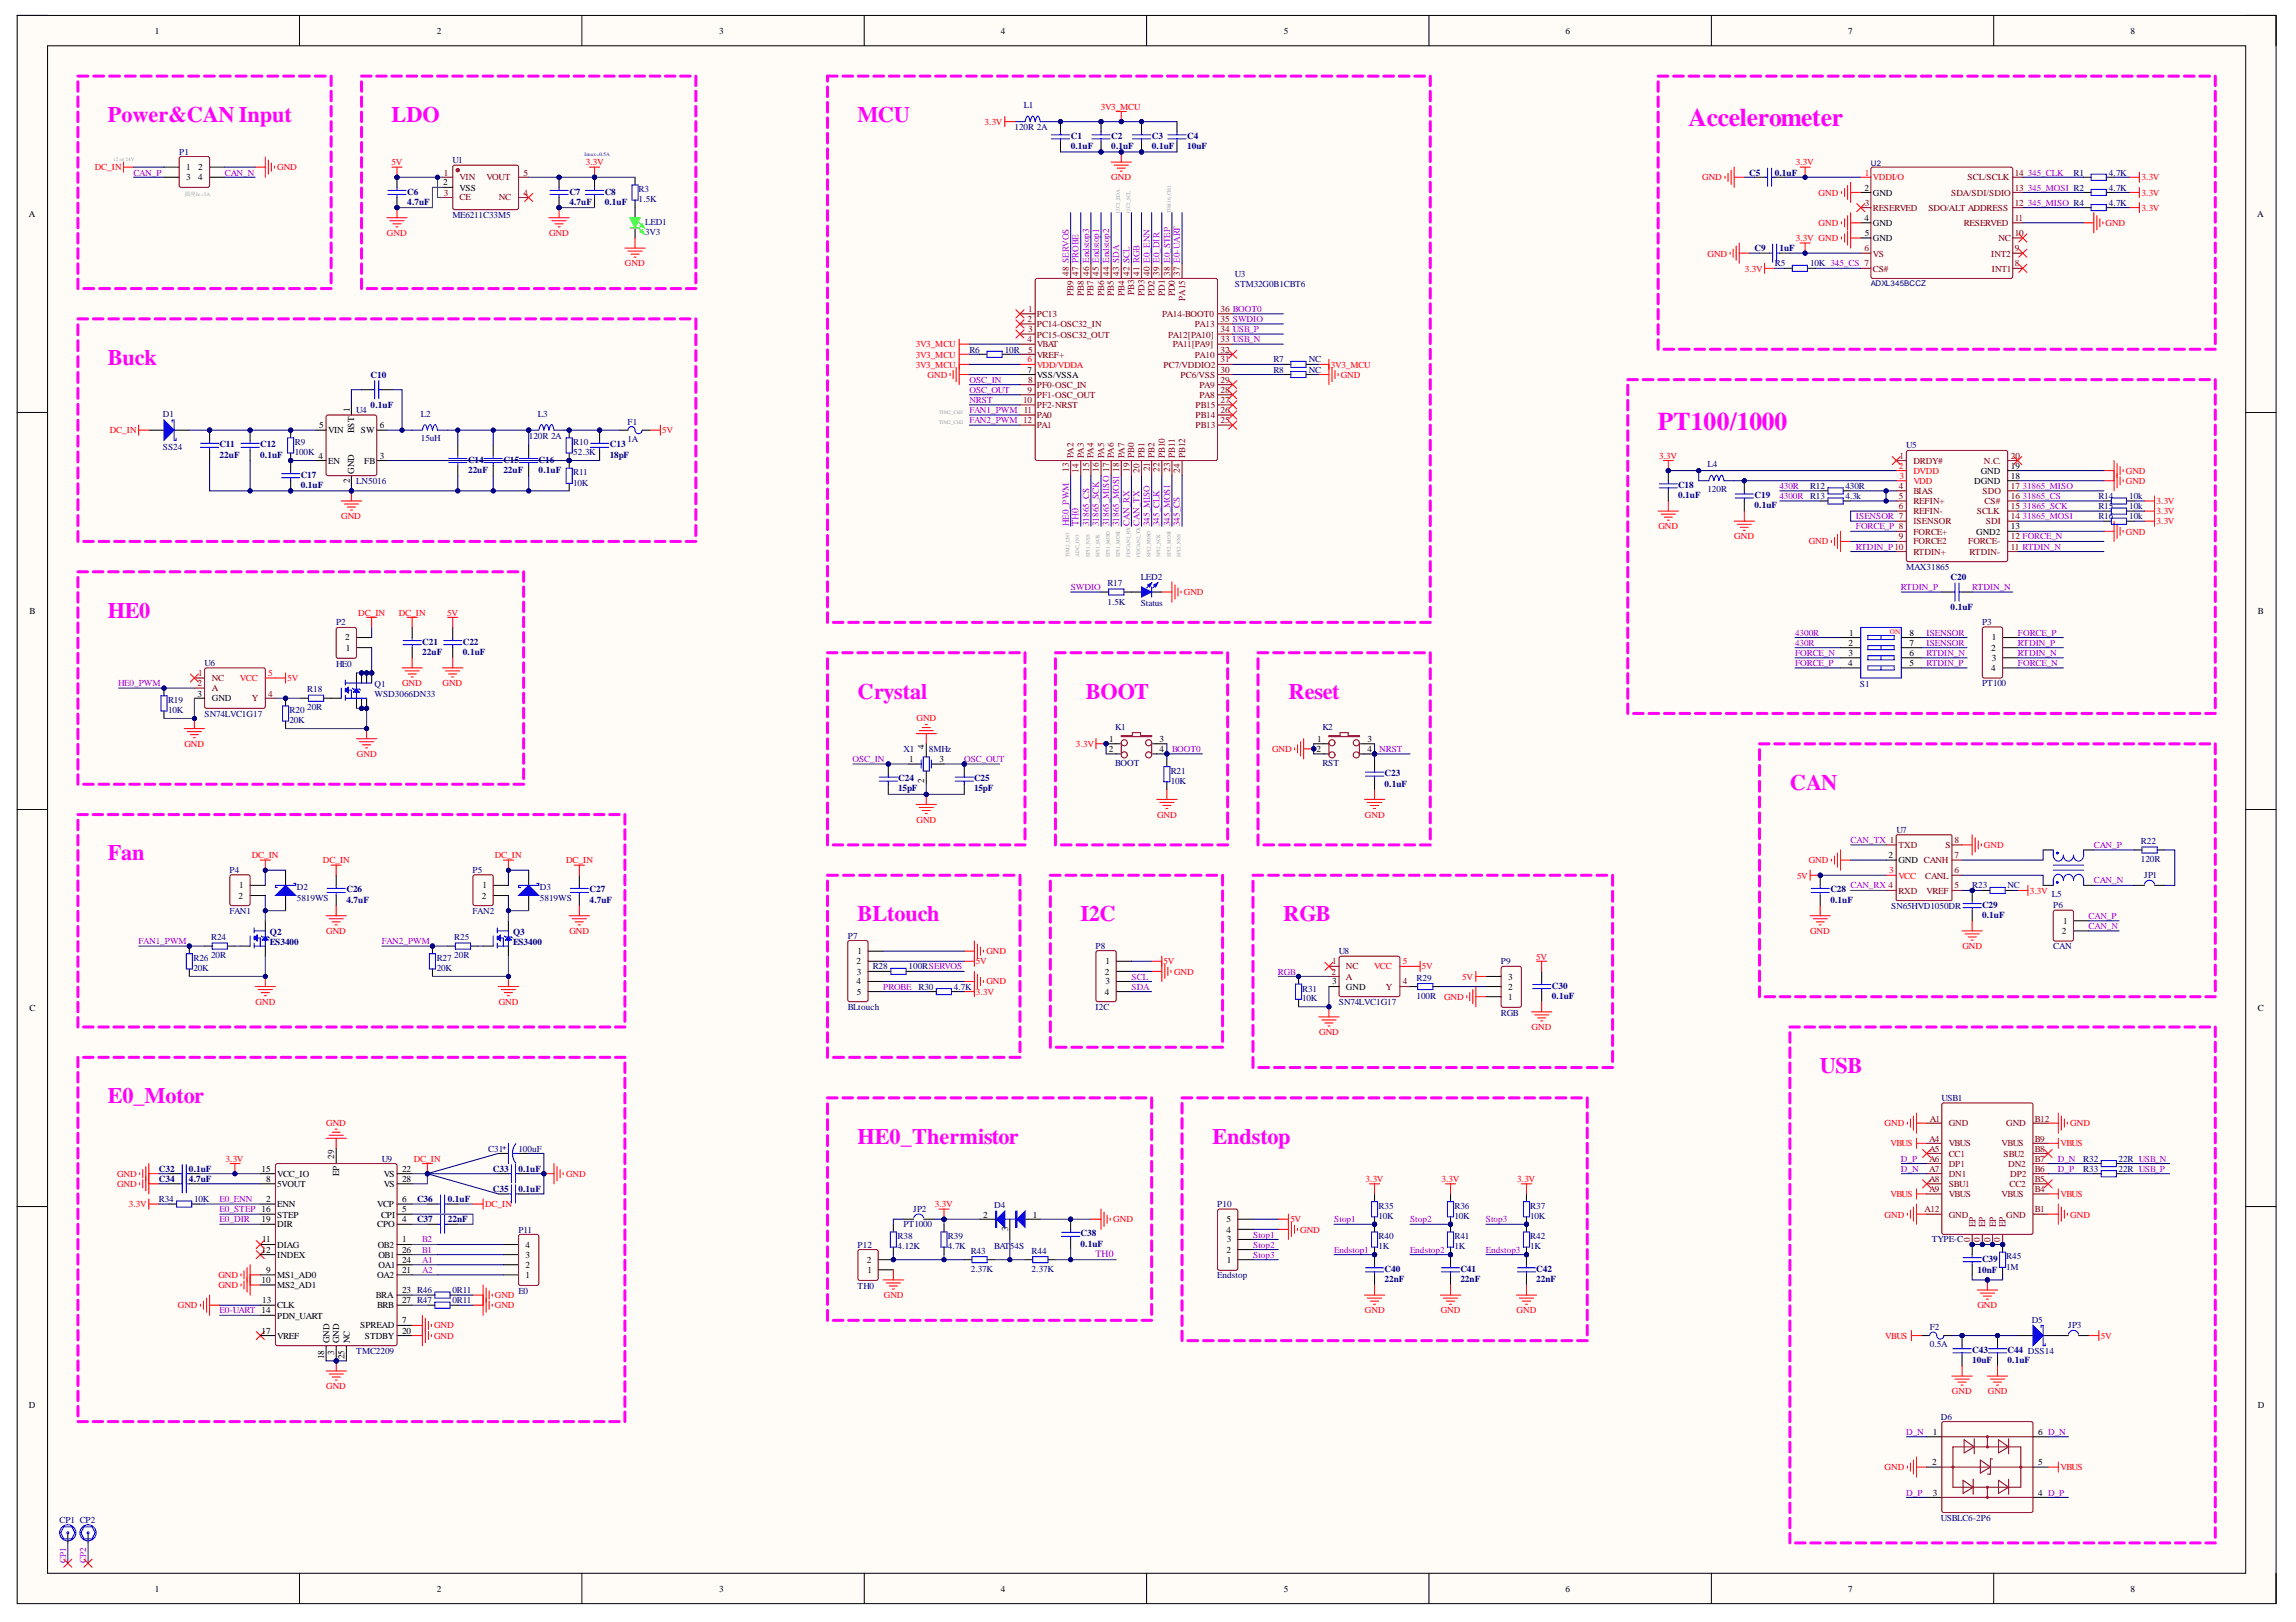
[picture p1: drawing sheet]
<svg xmlns="http://www.w3.org/2000/svg" width="297mm" height="210mm" viewBox="0 0 297 210" stroke-linecap="round" stroke-linejoin="round" font-family="sans-serif">
<defs><g id="words">
<g font-size="3.3" fill="#f0f">
<text x="218.4" y="16.3">Accelerometer</text>
<text x="214.5" y="55.6">PT100/1000</text>
</g>
<g font-size="2.9" fill="#f0f">
<text x="14" y="15.8">Power&amp;CAN Input</text>
<text x="50.7" y="15.8">LDO</text>
<text x="111" y="15.8">MCU</text>
<text x="14" y="47.2">Buck</text>
<text x="14" y="79.9">HE0</text>
<text x="111" y="90.4">Crystal</text>
<text x="140.5" y="90.4">BOOT</text>
<text x="166.7" y="90.4">Reset</text>
<text x="231.6" y="102.2">CAN</text>
<text x="14" y="111.3">Fan</text>
<text x="111" y="119.2">BLtouch</text>
<text x="139.8" y="119.2">I2C</text>
<text x="166" y="119.2">RGB</text>
<text x="14" y="142.8">E0_Motor</text>
<text x="235.4" y="138.9">USB</text>
<text x="111" y="148">HE0_Thermistor</text>
<text x="156.9" y="148">Endstop</text>
</g>
<g font-size="1.3" fill="#90f">
<text x="139.5" y="68.1" transform="rotate(-90 139.5 68.1)">TH0</text>
<text x="141.7" y="162.7">TH0</text>
</g>
<g font-size="1.2">
<text x="20" y="4.4">1</text>
<text x="56.5" y="4.4">2</text>
<text x="93" y="4.4">3</text>
<text x="129.5" y="4.4">4</text>
<text x="166.1" y="4.4">5</text>
<text x="202.5" y="4.4">6</text>
<text x="239.1" y="4.4">7</text>
<text x="275.6" y="4.4">8</text>
<text x="24.1" y="22.1">1</text>
<text x="24.1" y="23.3">3</text>
<text x="25.6" y="22.1">2</text>
<text x="25.6" y="23.3">4</text>
<text x="57.3" y="24">2</text>
<text x="3.7" y="28.1">A</text>
<text x="59.5" y="24.7">VSS</text>
<text x="241.2" y="24.7">2</text>
<text x="241.2" y="28.6">4</text>
<text x="242.3" y="25.3">GND</text>
<text x="242.3" y="29.2">GND</text>
<text x="292" y="28.1">A</text>
<text x="241.3" y="30.6">5</text>
<text x="242.3" y="31.2">GND</text>
<text x="45.2" y="53.3" transform="rotate(-90 45.2 53.3)">1</text>
<text x="132.9" y="48.2">7</text>
<text x="134.1" y="48.9">VSS/VSSA</text>
<text x="41.2" y="59.4">4</text>
<text x="41.3" y="55.4">5</text>
<text x="42.5" y="60">EN</text>
<text x="42.5" y="56.1">VIN</text>
<text x="45.8" y="56.1" transform="rotate(-90 45.8 56.1)">BST</text>
<text x="46.7" y="56.1">SW</text>
<text x="47.1" y="60">FB</text>
<text x="49.1" y="59.4">3</text>
<text x="49.1" y="55.4">6</text>
<text x="45.2" y="62.5" transform="rotate(-90 45.2 62.5)">2</text>
<text x="45.8" y="61.3" transform="rotate(-90 45.8 61.3)">GND</text>
<text x="255.4" y="62.6">DGND</text>
<text x="256.2" y="61.3">GND</text>
<text x="260.1" y="62">18</text>
<text x="260.1" y="60.7">19</text>
<text x="255.7" y="69.2">GND2</text>
<text x="260.1" y="68.5">13</text>
<text x="3.8" y="79.5">B</text>
<text x="44.7" y="82.9">2</text>
<text x="239.2" y="83.6">2</text>
<text x="239.2" y="82.3">1</text>
<text x="247" y="83.6">7</text>
<text x="247" y="82.3">8</text>
<text x="257.7" y="82.9">1</text>
<text x="292.1" y="79.5">B</text>
<text x="44.7" y="84.2">1</text>
<text x="239.1" y="86.2">4</text>
<text x="239.2" y="84.9">3</text>
<text x="247" y="86.2">5</text>
<text x="247" y="84.9">6</text>
<text x="257.6" y="84.2">2</text>
<text x="257.6" y="86.8">4</text>
<text x="257.7" y="85.5">3</text>
<text x="25.5" y="90.1">3</text>
<text x="27.4" y="90.7">GND</text>
<text x="143.5" y="96">1</text>
<text x="150" y="96">3</text>
<text x="170.4" y="96">1</text>
<text x="176.9" y="96">3</text>
<text x="117.6" y="98.6">1</text>
<text x="119.6" y="101.4" transform="rotate(-90 119.6 101.4)">2</text>
<text x="119.6" y="96.9" transform="rotate(-90 119.6 96.9)">4</text>
<text x="121.5" y="98.6">3</text>
<text x="143.4" y="97.3">2</text>
<text x="150" y="97.3">4</text>
<text x="170.3" y="97.3">2</text>
<text x="176.9" y="97.3">4</text>
<text x="244.3" y="111.1">2</text>
<text x="245.6" y="111.7">GND CANH</text>
<text x="30.9" y="116.3">2</text>
<text x="31" y="115">1</text>
<text x="62.3" y="116.3">2</text>
<text x="62.4" y="115">1</text>
<text x="266.9" y="119.5">1</text>
<text x="110.8" y="124.8">2</text>
<text x="111" y="123.5">1</text>
<text x="143" y="124.8">1</text>
<text x="266.7" y="120.9">2</text>
<text x="3.8" y="130.9">C</text>
<text x="110.8" y="127.4">4</text>
<text x="110.9" y="126.1">3</text>
<text x="110.9" y="128.7">5</text>
<text x="142.9" y="126.1">2</text>
<text x="142.9" y="128.7">4</text>
<text x="143" y="127.4">3</text>
<text x="172.4" y="127.4">3</text>
<text x="174.1" y="128.1">GND</text>
<text x="195.1" y="129.4">1</text>
<text x="195.1" y="128.1">2</text>
<text x="195.1" y="126.8">3</text>
<text x="292.1" y="130.9">C</text>
<text x="43.2" y="150" transform="rotate(-90 43.2 150)">29</text>
<text x="33.8" y="151.6">15</text>
<text x="34.4" y="155.5">2</text>
<text x="34.4" y="153">8</text>
<text x="35.9" y="153.6">5VOUT</text>
<text x="35.9" y="152.3">VCC_IO</text>
<text x="43.9" y="152.2" transform="rotate(-90 43.9 152.2)">EP</text>
<text x="49.6" y="152.3">VS</text>
<text x="49.6" y="153.6">VS</text>
<text x="52" y="155.5">6</text>
<text x="52" y="151.6">22</text>
<text x="52" y="153">28</text>
<text x="33.8" y="158.1">19</text>
<text x="33.9" y="160.8">11</text>
<text x="35.9" y="156.2">ENN</text>
<text x="35.9" y="161.4">DIAG</text>
<text x="35.9" y="157.6">STEP</text>
<text x="35.9" y="158.8">DIR</text>
<text x="48.8" y="158.8">CPO</text>
<text x="48.8" y="156.2">VCP</text>
<text x="48.9" y="161.4">OB2</text>
<text x="49.3" y="157.6">CPI</text>
<text x="52" y="160.8">1</text>
<text x="52" y="158.1">4</text>
<text x="52" y="156.9">5</text>
<text x="68" y="161.4">4</text>
<text x="127.2" y="157.6">2</text>
<text x="130.4" y="159.3" transform="rotate(-90 130.4 159.3)">3</text>
<text x="133.6" y="157.6">1</text>
<text x="158.7" y="159.5">4</text>
<text x="158.7" y="158.1">5</text>
<text x="158.7" y="160.8">3</text>
<text x="33.8" y="166">10</text>
<text x="33.8" y="162.1">12</text>
<text x="34.4" y="164.7">9</text>
<text x="35.9" y="165.4">MS1_AD0</text>
<text x="35.9" y="166.7">MS2_AD1</text>
<text x="35.9" y="162.8">INDEX</text>
<text x="48.8" y="165.4">OA2</text>
<text x="49" y="164.1">OA1</text>
<text x="49" y="162.8">OB1</text>
<text x="52" y="164.7">21</text>
<text x="52" y="167.4">23 R46</text>
<text x="52" y="163.4">24</text>
<text x="52" y="162.1">26</text>
<text x="68" y="165.4">1</text>
<text x="68" y="164.1">2</text>
<text x="68" y="162.8">3</text>
<text x="112.1" y="163.4">2</text>
<text x="112.2" y="164.7">1</text>
<text x="158.7" y="162.1">2</text>
<text x="158.7" y="163.4">1</text>
<text x="33.8" y="172.6">17</text>
<text x="33.9" y="168.6">13</text>
<text x="35.9" y="169.3">CLK</text>
<text x="35.9" y="170.7">PDN_UART</text>
<text x="35.9" y="173.3">VREF</text>
<text x="42.6" y="173.9" transform="rotate(-90 42.6 173.9)">GND</text>
<text x="43.9" y="173.9" transform="rotate(-90 43.9 173.9)">GND</text>
<text x="45.2" y="173.9" transform="rotate(-90 45.2 173.9)">NC</text>
<text x="46.6" y="171.9">SPREAD</text>
<text x="47.2" y="173.3">STDBY</text>
<text x="48.6" y="168">BRA</text>
<text x="48.8" y="169.3">BRB</text>
<text x="52" y="171.2">7</text>
<text x="52" y="172.6">20</text>
<text x="52" y="168.6">27 R47</text>
<text x="41.9" y="175.9" transform="rotate(-90 41.9 175.9)">18</text>
<text x="43.2" y="175.3" transform="rotate(-90 43.2 175.3)">3</text>
<text x="44.6" y="175.9" transform="rotate(-90 44.6 175.9)">25</text>
<text x="3.7" y="182.2">D</text>
<text x="250.1" y="185.7">1</text>
<text x="263.7" y="185.7">6 D_N</text>
<text x="292.1" y="182.2">D</text>
<text x="250" y="189.6">2</text>
<text x="263.7" y="189.6">5</text>
<text x="250.1" y="193.5">3</text>
<text x="263.7" y="193.5">4 D_P</text>
<text x="20" y="206">1</text>
<text x="56.5" y="206">2</text>
<text x="93" y="206">3</text>
<text x="129.5" y="206">4</text>
<text x="166.1" y="206">5</text>
<text x="202.5" y="206">6</text>
<text x="239.1" y="206">7</text>
<text x="275.6" y="206">8</text>
</g>
<g font-size="1.2" fill="#f00">
<text x="127.4" y="16.1">3.3V</text>
<text x="142.4" y="14.2">3V3_MCU</text>
<text x="12.3" y="22.1">DC_IN</text>
<text x="35.9" y="22.1">GND</text>
<text x="50.7" y="21.4">5V</text>
<text x="75.8" y="21.4">3.3V</text>
<text x="143.8" y="23.3">GND</text>
<text x="220.2" y="23.3">GND</text>
<text x="232.3" y="21.4">3.3V</text>
<text x="241.3" y="22.7">1</text>
<text x="242.3" y="23.3">VDDI/O</text>
<text x="277.1" y="23.3">3.3V</text>
<text x="235.3" y="25.3">GND</text>
<text x="235.3" y="29.2">GND</text>
<text x="272.4" y="29.2">GND</text>
<text x="277.1" y="27.3">3.3V</text>
<text x="277.1" y="25.3">3.3V</text>
<text x="50.1" y="30.6">GND</text>
<text x="71" y="30.6">GND</text>
<text x="80.8" y="34.5">GND</text>
<text x="220.9" y="33.2">GND</text>
<text x="225.7" y="35.1">3.3V</text>
<text x="232.3" y="31.2">3.3V GND</text>
<text x="118.5" y="44.9">3V3_MCU</text>
<text x="118.5" y="46.3">3V3_MCU</text>
<text x="118.5" y="47.6">3V3_MCU</text>
<text x="132.9" y="46.9">6</text>
<text x="134.1" y="47.6">VDD/VDDA</text>
<text x="172.2" y="47.6">3V3_MCU</text>
<text x="120" y="48.9">GND</text>
<text x="173.5" y="48.9">GND</text>
<text x="14.2" y="56.1">DC_IN</text>
<text x="85.7" y="56.1">5V</text>
<text x="214.6" y="59.4">3.3V</text>
<text x="245.7" y="60.7">2</text>
<text x="245.8" y="62">3</text>
<text x="247.5" y="61.3">DVDD</text>
<text x="247.5" y="62.6">VDD</text>
<text x="275" y="62.6">GND</text>
<text x="275" y="61.3">GND</text>
<text x="279" y="65.2">3.3V</text>
<text x="44.1" y="67.2">GND</text>
<text x="214.6" y="68.5">GND</text>
<text x="224.4" y="69.8">GND</text>
<text x="234" y="70.5">GND</text>
<text x="275" y="69.2">GND</text>
<text x="279" y="66.6">3.3V</text>
<text x="279" y="67.8">3.3V</text>
<text x="153.2" y="77">GND</text>
<text x="46.3" y="79.7">DC_IN</text>
<text x="51.6" y="79.7">DC_IN</text>
<text x="57.8" y="79.7">5V</text>
<text x="31" y="88.1">VCC</text>
<text x="34.7" y="87.5">5</text>
<text x="37.2" y="88.1">5V</text>
<text x="52" y="88.8">GND</text>
<text x="57.3" y="88.8">GND</text>
<text x="118.6" y="93.4">GND</text>
<text x="23.8" y="96.6">GND</text>
<text x="46.2" y="98">GND</text>
<text x="139.2" y="96.6">3.3V</text>
<text x="164.6" y="97.3">GND</text>
<text x="118.6" y="106.4">GND</text>
<text x="149.7" y="105.9">GND</text>
<text x="176.6" y="105.9">GND</text>
<text x="32.6" y="111.1">DC_IN</text>
<text x="41.8" y="111.7">DC_IN</text>
<text x="64" y="111.1">DC_IN</text>
<text x="73.2" y="111.7">DC_IN</text>
<text x="232.5" y="113.7">5V</text>
<text x="234" y="111.7">GND</text>
<text x="244.4" y="113">3</text>
<text x="245.6" y="113.7">VCC</text>
<text x="256.7" y="109.7">GND</text>
<text x="262.6" y="115.7">3.3V</text>
<text x="42.2" y="120.9">GND</text>
<text x="73.7" y="120.9">GND</text>
<text x="126.3" y="124.8">5V</text>
<text x="127.6" y="123.5">GND</text>
<text x="150.5" y="124.8">5V</text>
<text x="177.8" y="125.5">VCC</text>
<text x="181.5" y="124.8">5</text>
<text x="183.9" y="125.5">5V</text>
<text x="198.7" y="124.2">5V</text>
<text x="234.2" y="120.9">GND</text>
<text x="253.9" y="122.8">GND</text>
<text x="33.1" y="130">GND</text>
<text x="64.5" y="130">GND</text>
<text x="126.3" y="128.7">3.3V</text>
<text x="127.6" y="127.4">GND</text>
<text x="151.9" y="126.1">GND</text>
<text x="186.8" y="129.4">GND</text>
<text x="189.2" y="126.8">5V</text>
<text x="170.7" y="134">GND</text>
<text x="198.1" y="133.3">GND</text>
<text x="42.2" y="145.7">GND</text>
<text x="243.8" y="145.7">GND</text>
<text x="244.6" y="148.3">VBUS</text>
<text x="266.6" y="148.3">VBUS</text>
<text x="267.8" y="145.7">GND</text>
<text x="15.1" y="152.3">GND</text>
<text x="15.1" y="153.6">GND</text>
<text x="29.2" y="150.4">3.3V</text>
<text x="53.5" y="150.4">DC_IN</text>
<text x="73.2" y="152.3">GND</text>
<text x="176.7" y="153">3.3V</text>
<text x="186.5" y="153">3.3V</text>
<text x="196.3" y="153">3.3V</text>
<text x="244.6" y="154.9">VBUS</text>
<text x="266.6" y="154.9">VBUS</text>
<text x="16.7" y="156.2">3.3V</text>
<text x="62.8" y="156.2">DC_IN</text>
<text x="120.9" y="156.2">3.3V</text>
<text x="144" y="158.1">GND</text>
<text x="166.9" y="158.1">5V</text>
<text x="168.2" y="159.5">GND</text>
<text x="243.8" y="157.6">GND</text>
<text x="267.8" y="157.6">GND</text>
<text x="28.2" y="165.4">GND</text>
<text x="28.2" y="166.7">GND</text>
<text x="23" y="169.3">GND</text>
<text x="56.2" y="171.9">GND</text>
<text x="56.2" y="173.3">GND</text>
<text x="64" y="168">GND</text>
<text x="64" y="169.3">GND</text>
<text x="114.3" y="168">GND</text>
<text x="176.6" y="170">GND</text>
<text x="186.4" y="170">GND</text>
<text x="196.2" y="170">GND</text>
<text x="243.9" y="173.3">VBUS</text>
<text x="255.8" y="169.3">GND</text>
<text x="271.8" y="173.3">5V</text>
<text x="42.2" y="179.8">GND</text>
<text x="252.5" y="180.5">GND</text>
<text x="257.2" y="180.5">GND</text>
<text x="243.8" y="190.3">GND</text>
<text x="266.6" y="190.3">VBUS</text>
</g>
<g font-size="1.2" fill="#000080">
<text x="131.3" y="16.8">120R 2A</text>
<text x="132.4" y="14">L1</text>
<text x="138.5" y="18">C1</text>
<text x="143.8" y="18">C2</text>
<text x="149" y="18">C3</text>
<text x="153.6" y="18">C4</text>
<text x="23.2" y="20">P1</text>
<text x="58.5" y="21.1">U1</text>
<text x="138.5" y="19.3">0.1uF</text>
<text x="143.8" y="19.3">0.1uF</text>
<text x="149" y="19.3">0.1uF</text>
<text x="153.6" y="19.3">10uF</text>
<text x="226.3" y="22.7">C5</text>
<text x="229.6" y="22.7">0.1uF</text>
<text x="268.3" y="22.7">R1</text>
<text x="272.8" y="22.7">4.7K</text>
<text x="52.7" y="25.2">C6</text>
<text x="52.7" y="26.5">4.7uF</text>
<text x="58.5" y="28.2">ME6211C33M5</text>
<text x="73.7" y="25.2">C7</text>
<text x="73.7" y="26.5">4.7uF</text>
<text x="78.2" y="25.2">C8</text>
<text x="78.2" y="26.5">0.1uF</text>
<text x="82.6" y="24.8">R3</text>
<text x="82.6" y="26.2">1.5K</text>
<text x="83.5" y="29.1">LED1</text>
<text x="272.8" y="26.6">4.7K</text>
<text x="272.8" y="24.7">4.7K</text>
<text x="83.5" y="30.4">3V3</text>
<text x="159.8" y="35.8">U3</text>
<text x="227" y="32.5">C9</text>
<text x="229.6" y="34.5">R5</text>
<text x="230.2" y="32.5">1uF</text>
<text x="234.2" y="34.5">10K 345_CS 7</text>
<text x="159.8" y="37.1">STM32G0B1CBT6</text>
<text x="125.4" y="45.6">R6</text>
<text x="130" y="45.6">10R</text>
<text x="164.7" y="46.9">R7</text>
<text x="169.3" y="46.9">NC</text>
<text x="21.1" y="54">D1</text>
<text x="46.1" y="53.5">U4</text>
<text x="48" y="48.9">C10</text>
<text x="48" y="52.8">0.1uF</text>
<text x="54.5" y="54">L2</text>
<text x="69.6" y="54">L3</text>
<text x="164.7" y="48.2">R8</text>
<text x="169.3" y="48.2">NC</text>
<text x="21.1" y="58.2">SS24</text>
<text x="28.4" y="57.9">C11</text>
<text x="28.4" y="59.2">22uF</text>
<text x="33.7" y="57.9">C12</text>
<text x="33.7" y="59.2">0.1uF</text>
<text x="38.1" y="57.6">R9</text>
<text x="38.1" y="58.9">100K</text>
<text x="54.5" y="57.1">15uH</text>
<text x="60.6" y="59.9">C14</text>
<text x="65.1" y="59.9">C15</text>
<text x="68.4" y="56.8">120R 2A</text>
<text x="69.7" y="59.9">C16</text>
<text x="74.2" y="57.6">R10</text>
<text x="74.2" y="58.9">52.3K</text>
<text x="78.9" y="57.9">C13</text>
<text x="78.9" y="59.2">18pF</text>
<text x="81.2" y="55">F1</text>
<text x="81.2" y="57.2">1A</text>
<text x="246.6" y="58">U5</text>
<text x="38.9" y="61.8">C17</text>
<text x="38.9" y="63.1">0.1uF</text>
<text x="46.1" y="62.6">LN5016</text>
<text x="60.6" y="61.2">22uF</text>
<text x="65.1" y="61.2">22uF</text>
<text x="69.7" y="61.2">0.1uF</text>
<text x="74.2" y="61.5">R11</text>
<text x="74.2" y="62.9">10K</text>
<text x="217.1" y="63.1">C18</text>
<text x="217.1" y="64.5">0.1uF</text>
<text x="220.9" y="60.5">L4</text>
<text x="220.9" y="63.7">120R</text>
<text x="227" y="64.5">C19</text>
<text x="227" y="65.7">0.1uF</text>
<text x="234.2" y="63.3">R12</text>
<text x="234.2" y="64.6">R13</text>
<text x="238.7" y="63.3">430R</text>
<text x="238.7" y="64.6">4.3k</text>
<text x="271.5" y="64.6">R14</text>
<text x="271.5" y="65.9">R15</text>
<text x="275.4" y="64.6">10k</text>
<text x="275.4" y="65.9">10k</text>
<text x="271.5" y="67.2">R16</text>
<text x="275.4" y="67.2">10k</text>
<text x="143.3" y="75.9">R17</text>
<text x="147.6" y="75">LED2</text>
<text x="246.6" y="73.8">MAX31865</text>
<text x="252.4" y="75">C20</text>
<text x="43.5" y="80.9">P2</text>
<text x="54.6" y="83.5">C21</text>
<text x="59.9" y="83.5">C22</text>
<text x="143.3" y="78.2">1.5K</text>
<text x="147.6" y="78.5">Status</text>
<text x="252.4" y="79">0.1uF</text>
<text x="256.4" y="80.8">P3</text>
<text x="26.5" y="86.2">U6</text>
<text x="39.7" y="89.6">R18</text>
<text x="43.5" y="86.3">HE0</text>
<text x="48.5" y="89">Q1</text>
<text x="54.6" y="84.7">22uF</text>
<text x="59.9" y="84.7">0.1uF</text>
<text x="240.6" y="89">S1</text>
<text x="256.4" y="88.8">PT100</text>
<text x="21.7" y="91">R19</text>
<text x="21.7" y="92.3">10K</text>
<text x="26.5" y="92.8">SN74LVC1G17</text>
<text x="37.5" y="92.3">R20</text>
<text x="37.5" y="93.6">20K</text>
<text x="39.7" y="91.9">20R</text>
<text x="48.5" y="90.2">WSD3066DN33</text>
<text x="144.3" y="94.5">K1</text>
<text x="171.1" y="94.5">K2</text>
<text x="116.2" y="101.1">C24</text>
<text x="116.9" y="97.3">X1</text>
<text x="120.2" y="97.3">8MHz</text>
<text x="126" y="101.1">C25</text>
<text x="144.3" y="99.2">BOOT</text>
<text x="151.5" y="100.1">R21</text>
<text x="151.5" y="101.5">10K</text>
<text x="171.1" y="99.2">RST</text>
<text x="179.1" y="100.4">C23</text>
<text x="179.1" y="101.8">0.1uF</text>
<text x="116.2" y="102.4">15pF</text>
<text x="126" y="102.4">15pF</text>
<text x="245.3" y="107.8">U7</text>
<text x="29.7" y="113">P4</text>
<text x="61.1" y="113">P5</text>
<text x="277" y="109.2">R22</text>
<text x="277" y="111.6">120R</text>
<text x="277.4" y="113.6">JP1</text>
<text x="29.7" y="118.3">FAN1</text>
<text x="38.4" y="115.2">D2</text>
<text x="38.4" y="116.6">5819WS</text>
<text x="44.8" y="115.5">C26</text>
<text x="44.8" y="116.8">4.7uF</text>
<text x="61.1" y="118.3">FAN2</text>
<text x="69.9" y="115.2">D3</text>
<text x="69.9" y="116.6">5819WS</text>
<text x="76.3" y="115.5">C27</text>
<text x="76.3" y="116.8">4.7uF</text>
<text x="236.8" y="115.5">C28</text>
<text x="236.8" y="116.8">0.1uF</text>
<text x="244.7" y="117.6">SN65HVD1050DR</text>
<text x="255.1" y="115">R23</text>
<text x="256.4" y="117.5">C29</text>
<text x="256.4" y="118.8">0.1uF</text>
<text x="259.7" y="115">NC</text>
<text x="265.5" y="116.1">L5</text>
<text x="265.6" y="117.5">P6</text>
<text x="25" y="124.4">R26</text>
<text x="25" y="125.7">20K</text>
<text x="27.3" y="121.7">R24</text>
<text x="27.3" y="124">20R</text>
<text x="34.9" y="121">Q2</text>
<text x="34.9" y="122.3">ES3400</text>
<text x="56.5" y="124.4">R27</text>
<text x="56.5" y="125.7">20K</text>
<text x="58.8" y="121.7">R25</text>
<text x="58.8" y="124">20R</text>
<text x="66.4" y="121">Q3</text>
<text x="66.4" y="122.3">ES3400</text>
<text x="109.7" y="121.5">P7</text>
<text x="112.9" y="125.5">R28</text>
<text x="117.6" y="125.5">100RSERVOS</text>
<text x="141.7" y="122.8">P8</text>
<text x="173.2" y="123.5">U8</text>
<text x="194.2" y="124.8">P9</text>
<text x="265.6" y="122.8">CAN</text>
<text x="109.7" y="130.7">BLtouch</text>
<text x="118.8" y="128.1">R30</text>
<text x="123.4" y="128.1">4.7K</text>
<text x="141.7" y="130.7">I2C</text>
<text x="168.5" y="128.3">R31</text>
<text x="168.5" y="129.6">10K</text>
<text x="173.2" y="130">SN74LVC1G17</text>
<text x="183.3" y="126.9">R29</text>
<text x="183.3" y="129.3">100R</text>
<text x="194.2" y="131.5">RGB</text>
<text x="200.8" y="128">C30</text>
<text x="200.8" y="129.3">0.1uF</text>
<text x="251.2" y="142.5">USB1</text>
<text x="63.2" y="149">C31</text>
<text x="67.1" y="149">100uF</text>
<text x="20.6" y="155.5">R34</text>
<text x="20.6" y="151.6">C32</text>
<text x="20.6" y="153">C34</text>
<text x="24.4" y="151.6">0.1uF</text>
<text x="24.4" y="153">4.7uF</text>
<text x="25.1" y="155.5">10K</text>
<text x="49.4" y="150.4">U9</text>
<text x="54" y="155.5">C36</text>
<text x="57.9" y="155.5">0.1uF</text>
<text x="63.8" y="154.3">C35</text>
<text x="63.8" y="151.6">C33</text>
<text x="67.1" y="154.3">0.1uF</text>
<text x="67.1" y="151.6">0.1uF</text>
<text x="269.5" y="150.4">R32</text>
<text x="269.5" y="151.6">R33</text>
<text x="274.1" y="150.4">22R USB_N</text>
<text x="274.1" y="151.6">22R USB_P</text>
<text x="54" y="158.1">C37</text>
<text x="57.9" y="158.1">22nF</text>
<text x="67.1" y="159.5">P11</text>
<text x="111" y="161.4">P12</text>
<text x="116.1" y="160.3">R38</text>
<text x="116.1" y="161.7">4.12K</text>
<text x="116.9" y="158.8">PT1000</text>
<text x="118.1" y="156.9">JP2</text>
<text x="122.6" y="160.3">R39</text>
<text x="122.6" y="161.7">4.7K</text>
<text x="128.6" y="156.4">D4</text>
<text x="128.6" y="161.7">BAT</text>
<text x="130.7" y="161.7">54S</text>
<text x="139.8" y="160">C38</text>
<text x="139.8" y="161.4">0.1uF</text>
<text x="157.5" y="156.2">P10</text>
<text x="178.4" y="156.5">R35</text>
<text x="178.4" y="157.7">10K</text>
<text x="178.4" y="160.3">R40</text>
<text x="178.4" y="161.7">1K</text>
<text x="188.2" y="156.5">R36</text>
<text x="188.2" y="157.7">10K</text>
<text x="188.2" y="160.3">R41</text>
<text x="188.2" y="161.7">1K</text>
<text x="198" y="156.5">R37</text>
<text x="198" y="157.7">10K</text>
<text x="198" y="160.3">R42</text>
<text x="198" y="161.7">1K</text>
<text x="249.9" y="160.8">TYPE-C</text>
<text x="58.5" y="167.4">0R11</text>
<text x="67.1" y="167.4">E0</text>
<text x="111" y="166.8">TH0</text>
<text x="125.6" y="162.3">R43</text>
<text x="125.6" y="164.6">2.37K</text>
<text x="133.5" y="162.3">R44</text>
<text x="133.5" y="164.6">2.37K</text>
<text x="157.5" y="165.4">Endstop</text>
<text x="179.1" y="164.6">C40</text>
<text x="179.1" y="165.9">22nF</text>
<text x="188.9" y="164.6">C41</text>
<text x="188.9" y="165.9">22nF</text>
<text x="198.7" y="164.6">C42</text>
<text x="198.7" y="165.9">22nF</text>
<text x="255.8" y="164.7">10nF</text>
<text x="256.4" y="163.3">C39</text>
<text x="259.5" y="163">R45</text>
<text x="259.5" y="164.3">1M</text>
<text x="58.5" y="168.6">0R11</text>
<text x="249.7" y="172.2">F2</text>
<text x="262.8" y="171.2">D5</text>
<text x="267.6" y="171.9">JP3</text>
<text x="46.1" y="175.2">TMC2209</text>
<text x="249.7" y="174.4">0.5A</text>
<text x="255.1" y="175">C43</text>
<text x="255.1" y="176.4">10uF</text>
<text x="259.7" y="175">C44 DSS14</text>
<text x="259.7" y="176.4">0.1uF</text>
<text x="251.1" y="183.7">D6</text>
<text x="7.7" y="197.1">CP1 CP2</text>
<text x="251.1" y="196.8">USBLC6-2P6</text>
</g>
<g font-size="1.2" fill="#90f">
<text x="17.3" y="22.7">CAN_P</text>
<text x="29.1" y="22.7">CAN_N</text>
<text x="262.3" y="22.7">345_CLK</text>
<text x="262.3" y="26.6">345_MISO R4</text>
<text x="262.3" y="24.7">345_MOSI R2</text>
<text x="125.4" y="49.5">OSC_IN</text>
<text x="125.4" y="50.9">OSC_OUT</text>
<text x="125.4" y="52.1">NRST</text>
<text x="125.4" y="53.5">FAN1_PWM 11</text>
<text x="125.4" y="54.7">FAN2_PWM 12</text>
<text x="230.2" y="63.3">430R</text>
<text x="230.2" y="64.6">4300R</text>
<text x="261.7" y="65.9">31865_SCK</text>
<text x="261.7" y="64.6">31865_CS</text>
<text x="261.7" y="63.3">31865_MISO</text>
<text x="138.3" y="68.1" transform="rotate(-90 138.3 68.1)">HE0_PWM</text>
<text x="140.9" y="68.1" transform="rotate(-90 140.9 68.1)">31865_CS</text>
<text x="142.2" y="68.1" transform="rotate(-90 142.2 68.1)">31865_SCK</text>
<text x="143.5" y="68.1" transform="rotate(-90 143.5 68.1)">31865_MISO 17</text>
<text x="144.8" y="68.1" transform="rotate(-90 144.8 68.1)">31865_MOSI 18</text>
<text x="146.1" y="68.1" transform="rotate(-90 146.1 68.1)">CAN_RX</text>
<text x="147.4" y="68.1" transform="rotate(-90 147.4 68.1)">CAN_TX</text>
<text x="148.8" y="68.1" transform="rotate(-90 148.8 68.1)">345_MISO</text>
<text x="150" y="68.1" transform="rotate(-90 150 68.1)">345_CLK</text>
<text x="151.4" y="68.1" transform="rotate(-90 151.4 68.1)">345_MOSI</text>
<text x="152.6" y="68.1" transform="rotate(-90 152.6 68.1)">345_CS</text>
<text x="240.1" y="71.1">RTDIN_P10</text>
<text x="240.1" y="67.2">ISENSOR 7</text>
<text x="240.1" y="68.5">FORCE_P 8</text>
<text x="261.7" y="67.2">31865_MOSI</text>
<text x="138.5" y="76.4">SWDIO</text>
<text x="245.9" y="76.4">RTDIN_P</text>
<text x="255.1" y="76.4">RTDIN_N</text>
<text x="232.2" y="82.3">4300R</text>
<text x="232.2" y="83.6">430R</text>
<text x="249.2" y="82.3">ISENSOR</text>
<text x="249.2" y="83.6">ISENSOR</text>
<text x="261.1" y="82.3">FORCE_P</text>
<text x="261.1" y="83.6">RTDIN_P</text>
<text x="15.3" y="88.8">HE0_PWM</text>
<text x="232.2" y="86.2">FORCE_P</text>
<text x="232.2" y="84.9">FORCE_N</text>
<text x="249.2" y="86.2">RTDIN_P</text>
<text x="249.2" y="84.9">RTDIN_N</text>
<text x="261.1" y="84.9">RTDIN_N</text>
<text x="261.1" y="86.2">FORCE_N</text>
<text x="110.3" y="98.6">OSC_IN</text>
<text x="124.7" y="98.6">OSC_OUT</text>
<text x="151.6" y="97.3">BOOT0</text>
<text x="178.4" y="97.3">NRST</text>
<text x="239.4" y="109.1">CAN_TX 1</text>
<text x="270.9" y="109.7">CAN_P</text>
<text x="239.4" y="115">CAN_RX 4</text>
<text x="270.2" y="118.9">CAN_P</text>
<text x="270.9" y="114.3">CAN_N</text>
<text x="17.9" y="122.2">FAN1_PWM</text>
<text x="49.4" y="122.2">FAN2_PWM</text>
<text x="270.2" y="120.2">CAN_N</text>
<text x="114.3" y="128.1">PROBE</text>
<text x="146.4" y="126.8">SCL</text>
<text x="146.4" y="128.1">SDA</text>
<text x="165.3" y="126.1">RGB</text>
<text x="28.4" y="155.5">E0_ENN</text>
<text x="245.9" y="151.6">D_N</text>
<text x="245.9" y="150.4">D_P</text>
<text x="266.2" y="150.4">D_N</text>
<text x="266.2" y="151.6">D_P</text>
<text x="28.4" y="156.9">E0_STEP 16</text>
<text x="28.4" y="158.1">E0_DIR</text>
<text x="54.6" y="160.8">B2</text>
<text x="162.1" y="160.2">Stop1</text>
<text x="162.1" y="161.4">Stop2</text>
<text x="172.6" y="158.1">Stop1</text>
<text x="182.4" y="158.1">Stop2</text>
<text x="192.2" y="158.1">Stop3</text>
<text x="54.6" y="163.4">A1</text>
<text x="54.6" y="164.7">A2</text>
<text x="54.6" y="162.1">B1</text>
<text x="162.1" y="162.8">Stop3</text>
<text x="172.6" y="162.1">Endstop1</text>
<text x="182.4" y="162.1">Endstop2</text>
<text x="192.2" y="162.1">Endstop3</text>
<text x="28.4" y="170">E0-UART 14</text>
<text x="246.6" y="185.7">D_N</text>
<text x="246.6" y="193.5">D_P</text>
<text x="8.5" y="202.2" transform="rotate(-90 8.5 202.2)">CP1</text>
<text x="11.2" y="202.2" transform="rotate(-90 11.2 202.2)">CP2</text>
</g>
<g font-size="1.2" fill="#800">
<text x="57.4" y="22.7">1</text>
<text x="59.5" y="23.3">VIN</text>
<text x="62.9" y="23.3">VOUT</text>
<text x="67.7" y="22.7">5</text>
<text x="254.6" y="23.3">SCL/SCLK</text>
<text x="260.6" y="22.7">14</text>
<text x="57.4" y="25.3">3</text>
<text x="59.5" y="25.9">CE</text>
<text x="64.5" y="25.9">NC</text>
<text x="67.7" y="25.3">4</text>
<text x="241.3" y="26.6">3</text>
<text x="242.3" y="27.3">RESERVED</text>
<text x="249.5" y="27.3">SDO/ALT ADDRESS</text>
<text x="252.4" y="25.3">SDA/SDI/SDIO</text>
<text x="254" y="29.2">RESERVED</text>
<text x="260.6" y="28.6">11</text>
<text x="260.6" y="26.6">12</text>
<text x="260.6" y="24.7">13</text>
<text x="138.3" y="35.7" transform="rotate(-90 138.3 35.7)">48 SERVOS</text>
<text x="139.5" y="35.7" transform="rotate(-90 139.5 35.7)">47 PROBE</text>
<text x="140.9" y="35.7" transform="rotate(-90 140.9 35.7)">46 Endstop3</text>
<text x="142.2" y="35.7" transform="rotate(-90 142.2 35.7)">45 Endstop1</text>
<text x="143.5" y="35.7" transform="rotate(-90 143.5 35.7)">44 Endstop2</text>
<text x="144.8" y="35.7" transform="rotate(-90 144.8 35.7)">43 SDA</text>
<text x="146.1" y="35.7" transform="rotate(-90 146.1 35.7)">42 SCL</text>
<text x="147.4" y="35.7" transform="rotate(-90 147.4 35.7)">41 RGB</text>
<text x="148.8" y="35.7" transform="rotate(-90 148.8 35.7)">40 E0_ENN</text>
<text x="150" y="35.7" transform="rotate(-90 150 35.7)">39 E0_DIR</text>
<text x="151.4" y="35.7" transform="rotate(-90 151.4 35.7)">38 E0_STEP</text>
<text x="152.6" y="35.7" transform="rotate(-90 152.6 35.7)">37 E0-UART</text>
<text x="241.2" y="32.5">6</text>
<text x="242.3" y="33.2">VS</text>
<text x="242.3" y="35.1">CS#</text>
<text x="257.6" y="33.2">INT2</text>
<text x="257.7" y="35.1">INT1</text>
<text x="258.5" y="31.2">NC</text>
<text x="260.6" y="34.5">8</text>
<text x="260.6" y="32.5">9</text>
<text x="260.6" y="30.6">10</text>
<text x="132.9" y="41.7">2</text>
<text x="133" y="40.4">1</text>
<text x="134.1" y="41.1">PC13</text>
<text x="138.9" y="38.3" transform="rotate(-90 138.9 38.3)">PB9</text>
<text x="140.2" y="38.3" transform="rotate(-90 140.2 38.3)">PB8</text>
<text x="141.5" y="38.3" transform="rotate(-90 141.5 38.3)">PB7</text>
<text x="142.8" y="38.3" transform="rotate(-90 142.8 38.3)">PB6</text>
<text x="144.1" y="38.3" transform="rotate(-90 144.1 38.3)">PB5</text>
<text x="145.5" y="38.3" transform="rotate(-90 145.5 38.3)">PB4</text>
<text x="146.7" y="38.2" transform="rotate(-90 146.7 38.2)">PB3</text>
<text x="148.1" y="38.3" transform="rotate(-90 148.1 38.3)">PD3</text>
<text x="149.4" y="38.4" transform="rotate(-90 149.4 38.4)">PD2</text>
<text x="150.4" y="41.1">PA14-BOOT0</text>
<text x="150.7" y="38.3" transform="rotate(-90 150.7 38.3)">PD1</text>
<text x="152" y="38.4" transform="rotate(-90 152 38.4)">PD0</text>
<text x="153.3" y="38.9" transform="rotate(-90 153.3 38.9)">PA15</text>
<text x="157.9" y="41.7">35 SWDIO</text>
<text x="157.9" y="40.4">36 BOOT0</text>
<text x="132.9" y="44.3">4</text>
<text x="133" y="43">3</text>
<text x="133" y="45.6">5</text>
<text x="134.1" y="42.3">PC14-OSC32_IN</text>
<text x="134.1" y="43.7">PC15-OSC32_OUT</text>
<text x="134.1" y="44.9">VBAT</text>
<text x="134.1" y="46.3">VREF+</text>
<text x="150.5" y="47.6">PC7/VDDIO2</text>
<text x="151.1" y="43.7">PA12[PA10]</text>
<text x="151.7" y="44.9">PA11[PA9]</text>
<text x="154.6" y="46.3">PA10</text>
<text x="154.6" y="42.3">PA13</text>
<text x="157.9" y="46.9">31</text>
<text x="157.9" y="45.6">32</text>
<text x="157.9" y="44.3">33 USB_N</text>
<text x="157.9" y="43">34 USB_P</text>
<text x="132.4" y="52.1">10</text>
<text x="132.9" y="50.9">9</text>
<text x="133" y="49.5">8</text>
<text x="134.1" y="52.8">PF2-NRST</text>
<text x="134.1" y="50.2">PF0-OSC_IN</text>
<text x="134.1" y="51.5">PF1-OSC_OUT</text>
<text x="152.7" y="48.9">PC6/VSS</text>
<text x="154.7" y="52.8">PB15</text>
<text x="155.2" y="51.5">PA8</text>
<text x="155.2" y="50.2">PA9</text>
<text x="157.9" y="53.5">26</text>
<text x="157.9" y="52.1">27</text>
<text x="157.9" y="50.9">28</text>
<text x="157.9" y="49.5">29</text>
<text x="157.9" y="48.2">30</text>
<text x="134.1" y="54.2">PA0</text>
<text x="134.1" y="55.4">PA1</text>
<text x="138.9" y="59.3" transform="rotate(-90 138.9 59.3)">PA2</text>
<text x="140.2" y="59.3" transform="rotate(-90 140.2 59.3)">PA3</text>
<text x="141.5" y="59.3" transform="rotate(-90 141.5 59.3)">PA4</text>
<text x="142.8" y="59.3" transform="rotate(-90 142.8 59.3)">PA5</text>
<text x="144.1" y="59.3" transform="rotate(-90 144.1 59.3)">PA6</text>
<text x="145.5" y="59.3" transform="rotate(-90 145.5 59.3)">PA7</text>
<text x="146.7" y="59.3" transform="rotate(-90 146.7 59.3)">PB0</text>
<text x="148.1" y="59.3" transform="rotate(-90 148.1 59.3)">PB1</text>
<text x="149.4" y="59.3" transform="rotate(-90 149.4 59.3)">PB2</text>
<text x="150.7" y="59.3" transform="rotate(-90 150.7 59.3)">PB10</text>
<text x="152" y="59.3" transform="rotate(-90 152 59.3)">PB11</text>
<text x="153.3" y="59.3" transform="rotate(-90 153.3 59.3)">PB12</text>
<text x="154.7" y="55.4">PB13</text>
<text x="154.7" y="54.2">PB14</text>
<text x="157.9" y="54.7">25</text>
<text x="245.8" y="59.4">1</text>
<text x="247.5" y="60">DRDY#</text>
<text x="256.7" y="60">N.C.</text>
<text x="260.1" y="59.4">20</text>
<text x="138.3" y="61.1" transform="rotate(-90 138.3 61.1)">13</text>
<text x="139.5" y="61.2" transform="rotate(-90 139.5 61.2)">14</text>
<text x="140.9" y="61.1" transform="rotate(-90 140.9 61.1)">15</text>
<text x="142.2" y="61.1" transform="rotate(-90 142.2 61.1)">16</text>
<text x="146.1" y="61.1" transform="rotate(-90 146.1 61.1)">19</text>
<text x="147.4" y="61.2" transform="rotate(-90 147.4 61.2)">20</text>
<text x="148.8" y="61" transform="rotate(-90 148.8 61)">21</text>
<text x="150" y="61.1" transform="rotate(-90 150 61.1)">22</text>
<text x="151.4" y="61.1" transform="rotate(-90 151.4 61.1)">23</text>
<text x="152.6" y="61.2" transform="rotate(-90 152.6 61.2)">24</text>
<text x="245.7" y="63.3">4</text>
<text x="245.7" y="64.6">5</text>
<text x="245.7" y="65.9">6</text>
<text x="247.5" y="64">BIAS</text>
<text x="247.5" y="65.2">REFIN+</text>
<text x="256.5" y="64">SDO</text>
<text x="256.8" y="65.2">CS#</text>
<text x="260.1" y="65.9">15</text>
<text x="260.1" y="64.6">16</text>
<text x="260.1" y="63.3">17</text>
<text x="245.7" y="69.8">9</text>
<text x="247.5" y="66.6">REFIN-</text>
<text x="247.5" y="67.8">ISENSOR</text>
<text x="247.5" y="69.2">FORCE+</text>
<text x="247.5" y="70.5">FORCE2</text>
<text x="247.5" y="71.8">RTDIN+</text>
<text x="254.6" y="70.5">FORCE-</text>
<text x="254.8" y="71.8">RTDIN-</text>
<text x="255.7" y="66.6">SCLK</text>
<text x="256.9" y="67.8">SDI</text>
<text x="260.1" y="71.1">11 RTDIN_N</text>
<text x="260.1" y="69.8">12 FORCE_N</text>
<text x="260.1" y="67.2">14</text>
<text x="25.5" y="88.8">2</text>
<text x="25.6" y="87.5">1</text>
<text x="27.4" y="88.1">NC</text>
<text x="27.4" y="89.5">A</text>
<text x="32.6" y="90.7">Y</text>
<text x="34.7" y="90.1">4</text>
<text x="245.6" y="109.7">TXD</text>
<text x="249.1" y="113.7">CANL</text>
<text x="251.7" y="109.7">S</text>
<text x="252.9" y="113">6</text>
<text x="252.9" y="111.1">7</text>
<text x="252.9" y="109.1">8</text>
<text x="245.6" y="115.7">RXD</text>
<text x="249.2" y="115.7">VREF</text>
<text x="252.9" y="115">5</text>
<text x="172.4" y="124.8">1</text>
<text x="174.1" y="125.5">NC</text>
<text x="172.3" y="126.1">2</text>
<text x="174.1" y="126.8">A</text>
<text x="179.3" y="128.1">Y</text>
<text x="181.5" y="127.4">4</text>
<text x="249.6" y="149">A5</text>
<text x="249.6" y="147.8">A4</text>
<text x="249.7" y="145.1">A1</text>
<text x="252.1" y="149.7">CC1</text>
<text x="252.1" y="148.3">VBUS</text>
<text x="252.1" y="145.7">GND</text>
<text x="259" y="148.3">VBUS</text>
<text x="259.2" y="149.7">SBU2</text>
<text x="259.5" y="145.7">GND</text>
<text x="263.3" y="145.1">B12</text>
<text x="263.3" y="147.8">B9</text>
<text x="263.3" y="149">B8</text>
<text x="249.6" y="154.3">A9</text>
<text x="249.6" y="153">A8</text>
<text x="249.6" y="151.6">A7</text>
<text x="249.6" y="150.4">A6</text>
<text x="252.1" y="154.9">VBUS</text>
<text x="252.1" y="153.6">SBU1</text>
<text x="252.1" y="152.3">DN1</text>
<text x="252.1" y="151">DP1</text>
<text x="259" y="154.9">VBUS</text>
<text x="259.8" y="151">DN2</text>
<text x="260" y="153.6">CC2</text>
<text x="260.1" y="152.3">DP2</text>
<text x="263.3" y="150.4">B7</text>
<text x="263.3" y="151.6">B6</text>
<text x="263.3" y="153">B5</text>
<text x="263.3" y="154.3">B4</text>
<text x="249" y="156.9">A12</text>
<text x="252.1" y="157.6">GND</text>
<text x="254.9" y="160.7" transform="rotate(-90 254.9 160.7)">0</text>
<text x="255.6" y="158.8" transform="rotate(-90 255.6 158.8)">EP</text>
<text x="256.2" y="160.7" transform="rotate(-90 256.2 160.7)">0</text>
<text x="256.8" y="158.8" transform="rotate(-90 256.8 158.8)">EP</text>
<text x="257.5" y="160.7" transform="rotate(-90 257.5 160.7)">0</text>
<text x="258.2" y="158.8" transform="rotate(-90 258.2 158.8)">EP</text>
<text x="258.8" y="160.7" transform="rotate(-90 258.8 160.7)">0</text>
<text x="259.5" y="158.8" transform="rotate(-90 259.5 158.8)">EP</text>
<text x="259.5" y="157.6">GND</text>
<text x="263.3" y="156.9">B1</text>
</g>
<g font-size="1" fill="#000080">
<text x="242" y="21.5">U2</text>
<text x="242" y="37">ADXL345BCCZ</text>
</g>
<text font-size=".9" fill="#ee0e22" x="244.5" y="82">ON</text>
<text font-size=".9" fill="#000080" x="65.5" y="148.9" transform="rotate(-90 65.5 148.9)">+</text>
<text font-size=".8" fill="#93c47d" x="23.8" y="25.3">插座</text>
<g font-size=".7" fill="#93c47d">
<text x="14.6" y="20.9">12 or 24V</text>
<text x="25.4" y="25.3">Ie=5A</text>
<text x="144.9" y="27.5" transform="rotate(-90 144.9 27.5)">I2C2_SDA</text>
<text x="146.2" y="27.5" transform="rotate(-90 146.2 27.5)">I2C2_SCL</text>
<text x="151.5" y="27.5" transform="rotate(-90 151.5 27.5)">TIM16_CH1</text>
<text x="121.4" y="53.6">TIM2_CH1</text>
<text x="121.4" y="54.8">TIM2_CH2</text>
<text x="138.4" y="72.1" transform="rotate(-90 138.4 72.1)">TIM2_CH3</text>
<text x="139.6" y="72.1" transform="rotate(-90 139.6 72.1)">ADC_IN3</text>
<text x="141" y="72.1" transform="rotate(-90 141 72.1)">SPI1_NSS</text>
<text x="142.2" y="72.1" transform="rotate(-90 142.2 72.1)">SPI1_SCK</text>
<text x="143.6" y="72.1" transform="rotate(-90 143.6 72.1)">SPI1_MISO</text>
<text x="144.9" y="72.1" transform="rotate(-90 144.9 72.1)">SPI1_MOSI</text>
<text x="146.2" y="72.1" transform="rotate(-90 146.2 72.1)">FDCAN2_RX</text>
<text x="147.5" y="72.1" transform="rotate(-90 147.5 72.1)">FDCAN2_TX</text>
<text x="148.8" y="72.1" transform="rotate(-90 148.8 72.1)">SPI2_MISO</text>
<text x="150.1" y="72.1" transform="rotate(-90 150.1 72.1)">SPI2_SCK</text>
<text x="151.5" y="72.1" transform="rotate(-90 151.5 72.1)">SPI2_MOSI</text>
<text x="152.7" y="72.1" transform="rotate(-90 152.7 72.1)">SPI2_NSS</text>
</g>
<text font-size=".7" fill="#00f" x="75.6" y="20.2">Imax=0.5A</text>
</g></defs>
<path d="M2.2 2h292.3v205.5h-292.3z" fill-rule="evenodd" fill="#fffcf8"/>
<path d="M2.2 2h292.3v205.5h-292.3z" fill="none" stroke="#000" stroke-width=".13"/>
<path d="M6.2 5.9h284.3v197.7h-284.3z" fill-rule="evenodd" fill="#fffcf8"/>
<g fill="none" stroke="#000" stroke-width=".13">
<path d="M2.2 2h3.9M6.2 5.9h284.3v197.7h-284.3zM38.7 2v3.9M75.3 2v3.9M111.8 2v3.9M148.3 2v3.9M184.9 2v3.9M221.4 2v3.9M257.9 2v3.9M290.5 2h4v3.9M2.2 53.4h3.9M290.5 53.4h4"/>
<path d="M2.2 104.8h3.9M290.5 104.8h4M2.2 156.1h3.9M290.5 156.1h4M38.7 203.6v3.9M75.3 203.6v3.9M111.8 203.6v3.9M148.3 203.6v3.9M184.9 203.6v3.9M221.4 203.6v3.9M257.9 203.6v3.9M294.5 203.6v3.9"/>
</g>
<circle cx="8.8" cy="198.4" r="1.05" fill="#fff"/>
<g fill="none" stroke="#00f" stroke-width=".13">
<path d="M8.2 197.6h1.1l.4 .8-.4 .8h-1.1l-.3-.8z"/>
<circle cx="8.8" cy="198.4" r="1.05"/>
</g>
<path d="M8.8 198.4v1.3" fill="none" stroke="#000" stroke-width=".13"/>
<circle cx="8.8" cy="198.4" r=".13" fill="#fff"/>
<circle cx="8.8" cy="198.4" r=".13" fill="none" stroke="#00f" stroke-width=".13"/>
<circle cx="11.4" cy="198.4" r="1.05" fill="#fff"/>
<g fill="none" stroke="#00f" stroke-width=".13">
<path d="M10.9 197.6h1l.4 .8-.4 .8h-1l-.4-.8z"/>
<circle cx="11.4" cy="198.4" r="1.05"/>
</g>
<path d="M11.4 198.4v1.3" fill="none" stroke="#000" stroke-width=".13"/>
<circle cx="11.4" cy="198.4" r=".13" fill="#fff"/>
<g fill="none" stroke="#00f" stroke-width=".13">
<path d="M228.3 22.9h.4M228.7 21.8v2.3M229.2 22.9h.4M229.2 21.8v2.3M270.5 22.5h2v.8h-2z"/>
<circle cx="11.4" cy="198.4" r=".13"/>
</g>
<g fill="none" stroke="#f00" stroke-width=".13">
<path d="M223.2 22.8v.3M223.6 22.4v1.1M224 22v1.9M224.4 22.9h1.3M224.4 21.6v2.6M232.9 21.6h1.3M233.5 21.6v1.3M240.7 22.9h1.3M275.5 22.9h1.3M276.8 22.3v1.3M8.2 201.8l1.1 1M9.3 201.8l-1.1 1"/>
<path d="M10.9 201.8l1 1M11.9 201.8l-1 1"/>
</g>
<path d="M240.7 26.9h1.3M240.7 32.8h1.3M240.7 34.7h1.3M242.1 21.8l.2-.2 18 .1 .1 .2v14l-.3 .1h-17.9l-.2-.2zM260.4 26.9h1.3M260.4 32.8h1.3M260.4 34.7h1.3M260.4 30.8h1.3M260.4 28.8h1.3M260.4 24.9h1.3M260.4 22.9h1.3" fill="none" stroke="#800" stroke-width=".13"/>
<path d="M227 22.9h1.3M229.6 22.9h1.3M240.7 24.9h1.3M240.7 28.8h1.3M240.7 30.8h1.3M269.6 22.9h.9M272.5 22.9h1" fill="none" stroke="#000" stroke-width=".13"/>
<circle cx="233.5" cy="22.9" r=".26" fill="#000080"/>
<circle cx="233.5" cy="22.9" r=".26" fill="none" stroke="#000080" stroke-width=".13"/>
<g fill="none" stroke="#f00" stroke-width=".13">
<path d="M223.8 32.6v.3M224.2 32.2v1.1M224.6 31.8v1.9M225 31.4v2.7M225 32.8h1.3M228.3 34.1v1.3M228.3 34.7h1.3M232.9 31.4h1.3M233.5 31.4v1.4M238.2 24.8v.2M238.2 28.7v.3M238.2 30.7v.2"/>
<path d="M238.6 24.4v1M238.6 28.3v1.1M238.6 30.3v1M239 24v1.8M239 27.9v1.8M239 29.9v1.8M239.4 23.6v2.6M239.4 27.5v4.6M239.4 24.9h1.3M239.4 28.8h1.3M239.4 30.8h1.3M240.2 26.3l1.1 1.1"/>
<path d="M241.3 26.3l-1.1 1.1M261.2 30.3l1 1M262.2 30.3l-1 1M275.5 24.9h1.3M275.5 26.9h1.3M276.8 24.2v1.4M276.8 26.2v1.3"/>
</g>
<path d="M227.6 32.8h1.3M230.3 32.8h1.3M230.9 34.7h1M233.9 34.7h.9M269.6 26.9h.9M269.6 24.9h.9M272.5 26.9h1M272.5 24.9h1" fill="none" stroke="#000" stroke-width=".13"/>
<path d="M228.9 32.8h.4M229.3 31.6v2.3M229.9 32.8h.4M229.9 31.6v2.3M231.9 34.3h1.9v.8h-1.9zM270.5 24.5h2v.8h-2zM270.5 26.5h2v.8h-2z" fill="none" stroke="#00f" stroke-width=".13"/>
<g fill="none" stroke="#ff00f4" stroke-width=".39">
<path d="M214.5 9.9h1.3M214.5 10.6v1.2M214.5 12.5v1.3M214.5 14.5v1.2M214.5 16.5v1.2M214.5 18.4v1.3M216.5 9.9h1.3M218.5 9.9h1.3M220.5 9.9h1.3M222.5 9.9h1.3M224.5 9.9h1.3M226.5 9.9h1.3"/>
<path d="M228.5 9.9h1.3M230.5 9.9h1.3M232.5 9.9h1.3M234.5 9.9h1.3M236.5 9.9h1.3M238.6 9.9h1.2M240.5 9.9h1.3M242.6 9.9h1.2M244.6 9.9h1.2M246.6 9.9h1.2M248.6 9.9h1.2M250.6 9.9h1.2"/>
<path d="M252.6 9.9h1.2M254.6 9.9h1.2M256.6 9.9h1.2M258.6 9.9h1.2M260.6 9.9h1.2M262.6 9.9h1.2M264.6 9.9h1.2M266.6 9.9h1.2M268.6 9.9h1.2M270.6 9.9h1.2M272.6 9.9h1.2M274.6 9.9h1.2"/>
<path d="M276.6 9.9h1.2M278.6 9.9h1.2M280.6 9.9h1.2M282.6 9.9h1.2M284.6 9.9h1.2M286.6 9.9v1.2M286.6 11.8v1.2M286.6 13.8v1.2M286.6 15.7v1.3M286.6 17.7v1.2M286.6 19.7v1.2M214.5 20.4v1.2"/>
<path d="M214.5 22.4v1.2M214.5 24.3v1.3M214.5 26.3v1.2M214.5 28.3v1.2M214.5 30.2v1.2M214.5 32.2v1.2M214.5 34.2v1.2M214.5 36.1v1.2M214.5 38.1v1.2M286.6 21.6v1.3M286.6 23.6v1.2M286.6 25.6v1.2"/>
<path d="M286.6 27.5v1.2M286.6 29.5v1.2M286.6 31.4v1.3M286.6 33.4v1.2M286.6 35.4v1.2M286.6 37.3v1.3M286.6 39.3v1.2M214.5 40v1.3M214.5 42v1.2M214.5 44v1.2M215.3 45.2h1.2M217.3 45.2h1.2"/>
<path d="M219.3 45.2h1.2M221.3 45.2h1.2M223.3 45.2h1.2M225.3 45.2h1.2M227.3 45.2h1.2M229.3 45.2h1.2M231.3 45.2h1.2M233.3 45.2h1.2M235.3 45.2h1.2M237.3 45.2h1.3M239.3 45.2h1.2M241.3 45.2h1.3"/>
<path d="M243.3 45.2h1.3M245.3 45.2h1.3M247.3 45.2h1.3M249.3 45.2h1.3M251.3 45.2h1.3M253.3 45.2h1.3M255.3 45.2h1.3M257.3 45.2h1.3M259.3 45.2h1.3M261.3 45.2h1.3M263.3 45.2h1.3M265.3 45.2h1.3"/>
<path d="M267.3 45.2h1.3M269.3 45.2h1.3M271.3 45.2h1.3M273.3 45.2h1.3M275.3 45.2h1.3M277.3 45.2h1.3M279.3 45.2h1.3M281.3 45.2h1.3M283.4 45.2h1.2M285.4 45.2h1.2M286.6 41.3v1.2M286.6 43.2v1.3"/>
</g>
<circle cx="233.5" cy="32.8" r=".26" fill="#000080"/>
<circle cx="233.5" cy="32.8" r=".26" fill="none" stroke="#000080" stroke-width=".13"/>
<g fill="none" stroke="#f00" stroke-width=".13">
<path d="M261.2 32.2l1 1.1M261.2 34.2l1 1.1M262.2 32.2l-1 1.1M262.2 34.2l-1 1.1M269.6 28.8h1.3M270.9 27.5v2.6M271.3 27.9v1.8M271.7 28.3v1.1M272.1 28.7v.3M215.2 59.6h1.3M215.8 59.6v1.3M244.8 59.1l1 1"/>
<path d="M245.8 59.1l-1 1M260.5 59.1l1.1 1M261.6 59.1l-1.1 1M273.5 59.6v3.9M273.9 60v3.1M245.3 60.9h1.3M245.3 62.2h1.3M272.2 60.9h1.3M272.2 62.2h1.3M272.2 68.8h1.3M273.5 67.4v2.7M273.9 67.8v1.9"/>
<path d="M274.3 60.4v1M274.3 61.7v1M274.3 68.2v1.1M274.7 60.8v.2M274.7 62.1v.2M274.7 68.6v.3"/>
</g>
<g fill="none" stroke="#800" stroke-width=".13">
<path d="M245.3 59.6h1.3M246.7 58.4l.2-.1h12.6l.2 .1v14l-.1 .3h-12.7l-.2-.1zM259.7 59.6h1.3M245.3 63.5h1.3M245.3 64.8h1.3M245.3 66.1h1.3M245.3 67.4h1.3M245.3 68.8h1.3M245.3 70.1h1.3M245.3 71.4h1.3M259.7 63.5h1.3M259.7 64.8h1.3"/>
<path d="M259.7 66.1h1.3M259.7 67.4h1.3M259.7 70.1h1.3M259.7 71.4h1.3"/>
</g>
<path d="M259.7 68.8h1.3M259.7 62.2h1.3M259.7 60.9h1.3" fill="none" stroke="#000" stroke-width=".13"/>
<circle cx="215.8" cy="60.9" r=".26" fill="#000080"/>
<circle cx="215.8" cy="60.9" r=".26" fill="none" stroke="#000080" stroke-width=".13"/>
<circle cx="215.8" cy="60.9" r=".26" fill="#000080"/>
<circle cx="215.8" cy="60.9" r=".26" fill="none" stroke="#000080" stroke-width=".13"/>
<path d="M214.6 63.1h2.4M214.6 62.6h2.4M215.8 62.2v.4M215.8 63.1v.4" fill="none" stroke="#00f" stroke-width=".13"/>
<path d="M215.8 60.9v1.3" fill="none" stroke="#000" stroke-width=".13"/>
<circle cx="215.8" cy="60.9" r=".26" fill="#000080"/>
<circle cx="215.8" cy="60.9" r=".26" fill="none" stroke="#000080" stroke-width=".13"/>
<path d="M215.8 63.5v1.3" fill="none" stroke="#000" stroke-width=".13"/>
<path d="M214.5 66.1h2.6M214.9 66.5h1.9M215.3 66.9h1.1M215.7 67.3h.3M215.8 64.8v1.3" fill="none" stroke="#f00" stroke-width=".13"/>
<path d="M221.1 62.2v-.2a.38 .38 0 0 1 .4-.5l.2 .7 .1-.2a.38 .38 0 0 1 .3-.5l.3 .7 .1-.2a.38 .38 0 0 1 .3-.5l.2 .7" fill="none" stroke="#00f" stroke-width=".13"/>
<path d="M219.8 62.2h1.3M223 62.2h1.4" fill="none" stroke="#0000bf" stroke-width=".13"/>
<circle cx="225.7" cy="62.2" r=".26" fill="#000080"/>
<circle cx="225.7" cy="62.2" r=".26" fill="none" stroke="#000080" stroke-width=".13"/>
<path d="M224.5 64.4h2.3M224.5 63.9h2.3M225.7 63.5v.4M225.7 64.4v.4" fill="none" stroke="#00f" stroke-width=".13"/>
<path d="M225.7 62.2v1.3" fill="none" stroke="#000" stroke-width=".13"/>
<circle cx="225.7" cy="62.2" r=".26" fill="#000080"/>
<circle cx="225.7" cy="62.2" r=".26" fill="none" stroke="#000080" stroke-width=".13"/>
<g fill="none" stroke="#000" stroke-width=".13">
<path d="M225.7 64.8v1.3M235.5 63.5h1M235.5 64.8h1M238.5 63.5h.9M238.5 64.8h.9M251.2 76.6h1.3M253.8 76.6h1.3M272.2 64.8h1M272.2 66.1h1M272.2 67.4h1M275.1 64.8h1M275.1 66.1h1"/>
<path d="M275.1 67.4h1M238.1 82.5h2.6M238.1 83.8h2.6M238.1 85.1h2.6M238.1 86.4h2.6M246 82.5h2.6M246 83.8h2.6M246 85.1h2.6M246 86.4h2.6"/>
</g>
<g fill="none" stroke="#f00" stroke-width=".13">
<path d="M224.4 67.4h2.6M224.7 67.8h1.9M225.1 68.2h1.1M225.5 68.6h.3M225.7 66.1v1.3M236.9 69.9v.3M237.3 69.6v1M237.7 69.1v1.9M238.1 68.8v2.6M238.1 70.1h1.3M277.4 67.4h1.3M277.4 64.8h1.3"/>
<path d="M277.4 66.1h1.3M278.7 64.2v3.9"/>
</g>
<g fill="none" stroke="#00f" stroke-width=".13">
<path d="M236.5 63.1h2v.8h-2zM236.5 64.4h2v.8h-2zM252.5 76.6h.4M252.9 75.4v2.4M253.4 76.6h.4M253.4 75.4v2.4M273.2 64.4h1.9v.8h-1.9zM273.2 65.7h1.9v.8h-1.9zM273.2 67.1h1.9v.7h-1.9zM240.7 81.2h5.3v6.5h-5.3zM241.6 82.2h3.5v.6h-3.5zM241.6 83.6h3.5v.5h-3.5z"/>
<path d="M241.6 84.9h3.5v.5h-3.5zM241.6 86.2h3.5v.5h-3.5zM243.4 82.2v.6M243.4 83.6v.5M243.4 84.9v.5M243.4 86.2v.5"/>
</g>
<g fill="none" stroke="#ff00f4" stroke-width=".39">
<path d="M210.6 49.1h1.2M210.6 49.9v1.2M210.6 51.8v1.3M210.6 53.8v1.2M210.6 55.7v1.3M210.6 57.7v1.2M210.6 59.7v1.2M212.6 49.1h1.2M214.6 49.1h1.2M216.6 49.1h1.2M218.6 49.1h1.2M220.6 49.1h1.2"/>
<path d="M222.6 49.1h1.2M224.6 49.1h1.2M226.6 49.1h1.2M228.6 49.1h1.2M230.6 49.1h1.2M232.6 49.1h1.2M234.6 49.1h1.2M236.6 49.1h1.2M238.6 49.1h1.2M240.6 49.1h1.2M242.6 49.1h1.2M244.6 49.1h1.2"/>
<path d="M246.6 49.1h1.2M248.6 49.1h1.2M250.6 49.1h1.3M252.6 49.1h1.2M254.6 49.1h1.2M256.6 49.1h1.2M258.6 49.1h1.3M260.6 49.1h1.3M262.6 49.1h1.2M264.6 49.1h1.2M266.6 49.1h1.2M268.6 49.1h1.3"/>
<path d="M270.6 49.1h1.3M272.6 49.1h1.2M274.6 49.1h1.2M276.6 49.1h1.2M278.6 49.1h1.3M280.6 49.1h1.3M282.6 49.1h1.2M284.6 49.1h1.2M286.6 49.1v1.3M286.6 51.1v1.2M286.6 53.1v1.2M286.6 55v1.2"/>
<path d="M286.6 57v1.2M286.6 58.9v1.3M210.6 61.6v1.3M210.6 63.6v1.2M210.6 65.6v1.2M210.6 67.5v1.3M210.6 69.5v1.2M210.6 71.5v1.2M210.6 73.4v1.3M210.6 75.4v1.2M210.6 77.4v1.2M210.6 79.3v1.2"/>
<path d="M286.6 60.9v1.2M286.6 62.9v1.2M286.6 64.8v1.3M286.6 66.8v1.2M286.6 68.8v1.2M286.6 70.7v1.2M286.6 72.7v1.2M286.6 74.7v1.2M286.6 76.6v1.2M286.6 78.6v1.2M210.6 81.3v1.2M210.6 83.2v1.3"/>
<path d="M210.6 85.2v1.2M210.6 87.2v1.2M210.6 89.1v1.3M210.6 91.1v1.2M211.3 92.3h1.3M213.3 92.3h1.3M215.3 92.3h1.3M217.3 92.3h1.3M219.3 92.3h1.3M221.3 92.3h1.3M223.3 92.3h1.3M225.3 92.3h1.3"/>
<path d="M227.3 92.3h1.3M227.6 96.3h1.3M227.6 97v1.3M227.6 99.1v1.2M229.3 92.3h1.3M229.6 96.3h1.2M231.3 92.3h1.3M231.6 96.3h1.2M233.3 92.3h1.3M233.5 96.3h1.3M235.3 92.3h1.3M235.5 96.3h1.2"/>
<path d="M237.3 92.3h1.3M237.5 96.3h1.2M239.3 92.3h1.3M239.4 96.3h1.3M241.3 92.3h1.3M241.4 96.3h1.2M243.3 92.3h1.3M243.4 96.3h1.2M245.3 96.3h1.2M245.3 92.3h1.3M247.3 96.3h1.2M247.3 92.3h1.3"/>
<path d="M249.2 96.3h1.3M249.3 92.3h1.3M251.2 96.3h1.2M251.3 92.3h1.3M253.2 96.3h1.2M253.4 92.3h1.2M255.1 96.3h1.3M255.3 92.3h1.3M257.1 96.3h1.2M257.3 92.3h1.3M259.1 96.3h1.2M259.3 92.3h1.3"/>
<path d="M261 96.3h1.3M261.3 92.3h1.3M263 96.3h1.2M263.4 92.3h1.2M265 96.3h1.2M265.3 92.3h1.3M266.9 96.3h1.3M267.3 92.3h1.3M268.9 96.3h1.2M269.3 92.3h1.3M270.9 96.3h1.2M271.4 92.3h1.2"/>
<path d="M272.8 96.3h1.3M273.4 92.3h1.2M274.8 96.3h1.2M275.4 92.3h1.2M276.8 96.3h1.2M277.3 92.3h1.3M278.7 96.3h1.3M279.3 92.3h1.3M280.7 96.3h1.2M281.4 92.3h1.2M282.7 96.3h1.2M283.4 92.3h1.2"/>
<path d="M284.6 96.3h1.3M285.4 92.3h1.2M286.6 80.5v1.3M286.6 82.5v1.2M286.6 84.5v1.2M286.6 86.4v1.3M286.6 88.4v1.2M286.6 90.4v1.2M286.6 96.3v1.2M286.6 98.3v1.3M227.6 101.1v1.3M227.6 103.2v1.2"/>
<path d="M227.6 105.2v1.3M227.6 107.2v1.3M227.6 109.3v1.3M227.6 111.3v1.3M227.6 113.4v1.3M227.6 115.4v1.3M227.6 117.5v1.2M227.6 119.5v1.3M286.6 100.3v1.3M286.6 102.4v1.3M286.6 104.4v1.3M286.6 106.5v1.3"/>
<path d="M286.6 108.5v1.3M286.6 110.6v1.3M286.6 112.6v1.3M286.6 114.7v1.2M286.6 116.7v1.3M286.6 118.7v1.3M227.6 121.6v1.2M227.6 123.6v1.3M227.6 125.7v1.2M227.6 127.7v1.3M228.4 129h1.2M230.3 129h1.3"/>
<path d="M232.3 129h1.2M234.3 129h1.2M236.2 129h1.3M238.2 129h1.2M240.2 129h1.2M242.1 129h1.3M244.1 129h1.2M246.1 129h1.2M248 129h1.2M250 129h1.2M252 129h1.2M253.9 129h1.2"/>
<path d="M255.9 129h1.2M257.9 129h1.2M259.8 129h1.2M261.8 129h1.2M263.8 129h1.2M265.7 129h1.2M267.7 129h1.2M269.6 129h1.3M271.6 129h1.2M273.6 129h1.2M275.5 129h1.3M277.5 129h1.2"/>
<path d="M279.5 129h1.2M281.4 129h1.3M283.4 129h1.2M285.4 129h1.2M286.6 120.8v1.3M286.6 122.8v1.3M286.6 124.9v1.3M286.6 126.9v1.3"/>
</g>
<circle cx="255.1" cy="115.2" r=".26" fill="#000080"/>
<circle cx="255.1" cy="115.2" r=".26" fill="none" stroke="#000080" stroke-width=".13"/>
<path d="M254 116.9h2.3M254 117.5h2.3M255.1 116.5v.4M255.1 117.5v.4" fill="none" stroke="#00f" stroke-width=".13"/>
<path d="M255.1 115.2v1.3M255.1 117.9v1.3" fill="none" stroke="#000" stroke-width=".13"/>
<circle cx="255.1" cy="115.2" r=".26" fill="#000080"/>
<circle cx="255.1" cy="115.2" r=".26" fill="none" stroke="#000080" stroke-width=".13"/>
<path d="M255.1 119.2v1.3M253.8 120.5h2.7M254.2 120.9h1.9M254.6 121.3h1.1M255 121.7h.3" fill="none" stroke="#f00" stroke-width=".13"/>
<circle cx="235.5" cy="113.3" r=".26" fill="#000080"/>
<circle cx="235.5" cy="113.3" r=".26" fill="none" stroke="#000080" stroke-width=".13"/>
<path d="M234.3 115.5h2.4M234.3 115h2.4M235.5 114.6v.4M235.5 115.5v.4" fill="none" stroke="#00f" stroke-width=".13"/>
<path d="M235.5 113.3v1.3" fill="none" stroke="#000" stroke-width=".13"/>
<circle cx="235.5" cy="113.3" r=".26" fill="#000080"/>
<circle cx="235.5" cy="113.3" r=".26" fill="none" stroke="#000080" stroke-width=".13"/>
<path d="M235.5 115.9v1.3" fill="none" stroke="#000" stroke-width=".13"/>
<path d="M234.2 118.5h2.6M234.2 112.6v1.3M234.2 113.3h1.3M234.6 118.9h1.8M235 119.3h1M235.4 119.7h.2M235.5 117.2v1.3" fill="none" stroke="#f00" stroke-width=".13"/>
<circle cx="235.5" cy="113.3" r=".26" fill="#000080"/>
<circle cx="235.5" cy="113.3" r=".26" fill="none" stroke="#000080" stroke-width=".13"/>
<g fill="none" stroke="#f00" stroke-width=".13">
<path d="M236.9 111.2v.2M237.3 110.8v1M237.7 110.4v1.8M238.1 110v2.6M238.1 111.3h1.3M253.8 109.3h1.3M255.1 108v2.6M255.5 108.4v1.9M255.9 108.8v1.1M256.3 109.2v.3M261 115.2h1.4M262.4 114.6v1.3"/>
<path d="M246.8 189.7v.3M247.2 189.3v1.1M247.5 188.9v1.9M247.9 188.6v2.6M247.9 189.9h1.3"/>
</g>
<path d="M264.3 110h1.3M264.3 114.6h1.3M269.6 110h1.3M269.6 114.6h1.3M276.1 110h1M279.1 110h.9" fill="none" stroke="#000" stroke-width=".13"/>
<g fill="none" stroke="#00f" stroke-width=".13">
<path d="M265.6 114.6a1.18 1.18 0 0 1 .4-1.4 .67 .67 0 0 1 .9 .7 .67 .67 0 0 1 .7-.8 .67 .67 0 0 1 .7 .8 .67 .67 0 0 1 .6-.8 .67 .67 0 0 1 .7 .8v.7M265.6 110v.6M265.6 112.6h4M265.6 112h4M266.1 110.3h.1v.2h-.1zM266.9 110.6a.67 .67 0 0 1-.6 .8 .67 .67 0 0 1-.7-.7M268.3 110.6a.67 .67 0 0 1-.7 .8 .67 .67 0 0 1-.7-.7M269.6 110a1.21 1.21 0 0 1-.4 1.4 .66 .66 0 0 1-.9-.7M277.1 109.6h2v.8h-2z"/>
<circle cx="266.2" cy="114.2" r=".11"/>
</g>
<circle cx="255.1" cy="161.1" r=".26" fill="#000080"/>
<circle cx="255.1" cy="161.1" r=".26" fill="none" stroke="#000080" stroke-width=".13"/>
<path d="M254 162.8h2.3M254 163.3h2.3M255.1 162.4v.4M255.1 163.3v.4" fill="none" stroke="#00f" stroke-width=".13"/>
<path d="M255.1 161.1v1.3M255.1 163.7v1.3" fill="none" stroke="#000" stroke-width=".13"/>
<circle cx="255.1" cy="161.1" r=".26" fill="#000080"/>
<circle cx="255.1" cy="161.1" r=".26" fill="none" stroke="#000080" stroke-width=".13"/>
<circle cx="259.1" cy="161.1" r=".26" fill="#000080"/>
<circle cx="259.1" cy="161.1" r=".26" fill="none" stroke="#000080" stroke-width=".13"/>
<path d="M259.1 161.1v.9M259.1 164v1" fill="none" stroke="#000" stroke-width=".13"/>
<circle cx="259.1" cy="161.1" r=".26" fill="#000080"/>
<circle cx="259.1" cy="161.1" r=".26" fill="none" stroke="#000080" stroke-width=".13"/>
<path d="M271.8 150.2h2v.8h-2zM271.8 151.5h2v.8h-2zM249.6 172.8a.46 .46 0 0 1 .5-.4 .46 .46 0 0 1 .5 .4 .46 .46 0 0 0 .4 .5 .46 .46 0 0 0 .5-.5M258.7 162h.8v2h-.8z" fill="none" stroke="#00f" stroke-width=".13"/>
<g fill="none" stroke="#f00" stroke-width=".13">
<path d="M246.8 145.2v.3M246.8 157v.3M247.2 144.8v1.1M247.2 156.6v1.1M247.5 144.4v1.9M247.5 156.2v1.8M247.9 157.1h1.3M247.9 145.3h1.3M247.9 144v2.7M247.9 147.3v1.3M247.9 153.9v1.3M247.9 155.8v2.6"/>
<path d="M247.9 148h1.3M247.9 154.5h1.3M265 157.1h1.3M265 145.3h1.3M265 148h1.3M265 154.5h1.3M266.3 144v2.7M266.3 147.3v1.3M266.3 153.9v1.3M266.3 155.8v2.6M266.7 144.4v1.9M266.7 156.2v1.8"/>
<path d="M267.1 144.8v1.1M267.1 156.6v1.1M267.5 145.2v.3M267.5 157v.3"/>
</g>
<path d="M270.9 150.6h.9M270.9 151.9h.9M273.8 150.6h1M273.8 151.9h1M248.6 172.8h1M251.5 172.8h1M261 172.8h2M264.3 172.8h2" fill="none" stroke="#000" stroke-width=".13"/>
<path d="M263 171.5l1.3 1.3-1.3 1.3z" fill="#00f"/>
<path d="M263 171.5l1.3 1.3-1.3 1.3zM264.1 171.8v-.3h.2v2.6h.3v-.2" fill="none" stroke="#00f" stroke-width=".13"/>
<path d="M247.3 172.8h1.3M247.3 172.2v1.3M270.2 172.8h1.3M271.5 172.2v1.3" fill="none" stroke="#f00" stroke-width=".13"/>
<circle cx="253.8" cy="172.8" r=".26" fill="#000080"/>
<circle cx="253.8" cy="172.8" r=".26" fill="none" stroke="#000080" stroke-width=".13"/>
<path d="M252.7 175.1h2.3M252.7 174.5h2.3M253.8 174.1v.4M253.8 175.1v.4" fill="none" stroke="#00f" stroke-width=".13"/>
<path d="M253.8 172.8v1.3" fill="none" stroke="#000" stroke-width=".13"/>
<circle cx="253.8" cy="172.8" r=".26" fill="#000080"/>
<circle cx="253.8" cy="172.8" r=".26" fill="none" stroke="#000080" stroke-width=".13"/>
<path d="M253.8 175.5v1.3" fill="none" stroke="#000" stroke-width=".13"/>
<path d="M252.5 178.1h2.6M252.9 178.5h1.9M253.3 178.9h1.1M253.7 179.2h.3M253.8 176.8v1.3M255.8 166.9h2.6M256.2 167.3h1.8M256.6 167.7h1M257 168.1h.2M257.1 165.6v1.3" fill="none" stroke="#f00" stroke-width=".13"/>
<circle cx="257.1" cy="165.6" r=".26" fill="#000080"/>
<circle cx="257.1" cy="165.6" r=".26" fill="none" stroke="#000080" stroke-width=".13"/>
<path d="M29.7 150.6h1.3M30.4 150.6v1.3M61.2 155.8h1.3M62.5 155.2v1.3M248.7 152.7l1.1 1M249.8 152.7l-1.1 1M264.5 148.7l1 1.1M265.5 148.7l-1 1.1" fill="none" stroke="#f00" stroke-width=".13"/>
<g fill="none" stroke="#f0f" stroke-width=".39">
<path d="M10.1 9.8h1.3M10.1 10.6v1.2M10.1 12.5v1.3M10.1 14.5v1.2M10.1 16.5v1.2M10.1 18.4v1.3M12.1 9.8h1.3M14.2 9.8h1.3M16.2 9.8h1.3M18.3 9.8h1.3M20.3 9.8h1.3M22.4 9.8h1.2"/>
<path d="M24.4 9.8h1.3M26.5 9.8h1.2M28.5 9.8h1.3M30.6 9.8h1.2M32.6 9.8h1.3M34.7 9.8h1.2M36.7 9.8h1.3M38.7 9.8h1.3M40.8 9.8h1.3M42.8 9.8v1.3M42.8 11.8v1.2M42.8 13.8v1.2"/>
<path d="M42.8 15.7v1.3M42.8 17.7v1.2M42.8 19.7v1.2M10.1 20.4v1.2M10.1 22.4v1.2M10.1 24.3v1.3M10.1 26.3v1.2M10.1 28.3v1.2M10.1 30.2v1.2M10.1 32.2v1.2M10.1 34.1v1.3M10.1 36.1v1.2"/>
<path d="M10.8 37.3h1.3M12.9 37.3h1.3M14.9 37.3h1.3M17 37.3h1.3M19 37.3h1.3M21.1 37.3h1.3M23.1 37.3h1.3M25.2 37.3h1.3M27.2 37.3h1.3M29.3 37.3h1.3M31.3 37.3h1.3M33.4 37.3h1.3"/>
<path d="M35.4 37.3h1.3M37.5 37.3h1.2M39.5 37.3h1.3M41.6 37.3h1.2M42.8 21.6v1.3M42.8 23.6v1.2M42.8 25.6v1.2M42.8 27.5v1.2M42.8 29.5v1.2M42.8 31.4v1.3M42.8 33.4v1.2M42.8 35.4v1.2"/>
<path d="M231.6 132.9h1.2M231.6 133.6v1.3M231.6 135.6v1.2M231.6 137.6v1.2M231.6 139.5v1.3M233.5 132.9h1.3M235.5 132.9h1.2M237.5 132.9h1.2M239.4 132.9h1.3M241.4 132.9h1.2M243.4 132.9h1.2M245.3 132.9h1.2"/>
<path d="M247.3 132.9h1.2M249.2 132.9h1.3M251.2 132.9h1.2M253.2 132.9h1.2M255.1 132.9h1.3M257.1 132.9h1.2M259.1 132.9h1.2M261 132.9h1.3M263 132.9h1.2M265 132.9h1.2M266.9 132.9h1.3M268.9 132.9h1.2"/>
<path d="M270.9 132.9h1.2M272.8 132.9h1.3M274.8 132.9h1.2M276.8 132.9h1.2M278.7 132.9h1.3M280.7 132.9h1.2M282.7 132.9h1.2M284.6 132.9h1.3M286.6 132.9v1.2M286.6 134.9v1.2M286.6 136.8v1.3M286.6 138.8v1.2"/>
<path d="M231.6 141.5v1.2M231.6 143.5v1.2M231.6 145.4v1.3M231.6 147.4v1.2M231.6 149.4v1.2M231.6 151.3v1.2M231.6 153.3v1.2M231.6 155.2v1.3M231.6 157.2v1.2M231.6 159.2v1.2M286.6 140.8v1.2M286.6 142.7v1.3"/>
<path d="M286.6 144.7v1.2M286.6 146.7v1.2M286.6 148.6v1.2M286.6 150.6v1.2M286.6 152.5v1.3M286.6 154.5v1.2M286.6 156.5v1.2M286.6 158.4v1.3M231.6 161.1v1.3M231.6 163.1v1.2M231.6 165.1v1.2M231.6 167v1.3"/>
<path d="M231.6 169v1.2M231.6 171v1.2M231.6 172.9v1.2M231.6 174.9v1.2M231.6 176.8v1.3M231.6 178.8v1.2M286.6 160.4v1.2M286.6 162.4v1.2M286.6 164.3v1.3M286.6 166.3v1.2M286.6 168.3v1.2M286.6 170.2v1.2"/>
<path d="M286.6 172.2v1.2M286.6 174.1v1.3M286.6 176.1v1.2M286.6 178.1v1.2M231.6 180.8v1.2M231.6 182.7v1.3M231.6 184.7v1.2M231.6 186.7v1.2M231.6 188.6v1.3M231.6 190.6v1.2M231.6 192.6v1.2M231.6 194.5v1.2"/>
<path d="M231.6 196.5v1.2M231.6 198.4v1.3M232.3 199.7h1.2M234.3 199.7h1.2M236.2 199.7h1.3M238.2 199.7h1.2M240.2 199.7h1.2M242.1 199.7h1.3M244.1 199.7h1.2M246.1 199.7h1.2M248 199.7h1.2M250 199.7h1.2"/>
<path d="M252 199.7h1.2M253.9 199.7h1.2M255.9 199.7h1.2M257.9 199.7h1.2M259.8 199.7h1.2M261.8 199.7h1.2M263.8 199.7h1.2M265.7 199.7h1.2M267.7 199.7h1.2M269.6 199.7h1.3M271.6 199.7h1.2M273.6 199.7h1.2"/>
<path d="M275.5 199.7h1.3M277.5 199.7h1.2M279.5 199.7h1.2M281.4 199.7h1.3M283.4 199.7h1.2M285.4 199.7h1.2M286.6 180v1.3M286.6 182v1.2M286.6 184v1.2M286.6 185.9v1.3M286.6 187.9v1.2M286.6 189.9v1.2"/>
<path d="M286.6 191.8v1.2M286.6 193.8v1.2M286.6 195.7v1.3M286.6 197.7v1.2"/>
</g>
<g fill="none" stroke="#ff00f4" stroke-width=".39">
<path d="M107.1 11.3v1.2M107.1 13.3v1.2M107.1 15.3v1.2M107.1 17.3v1.2M107.1 19.3v1.2M108.3 9.8h-1.2v.7M109.1 9.8h1.2M111.1 9.8h1.2M113.1 9.8h1.2M115.1 9.8h1.2M117.1 9.8h1.2M119.1 9.8h1.2"/>
<path d="M121.1 9.8h1.2M123 9.8h1.3M125.1 9.8h1.2M127.1 9.8h1.2M129 9.8h1.3M131.1 9.8h1.2M133.1 9.8h1.2M135 9.8h1.3M137 9.8h1.3M139 9.8h1.3M141 9.8h1.3M143 9.8h1.3"/>
<path d="M145 9.8h1.3M147 9.8h1.3M149 9.8h1.3M151 9.8h1.3M153 9.8h1.3M155 9.8h1.3M157 9.8h1.3M159 9.8h1.3M161 9.8h1.3M163 9.8h1.3M165 9.8h1.3M167 9.8h1.3"/>
<path d="M169 9.8h1.3M171 9.8h1.3M173 9.9h1.3M175 9.9h1.3M177 9.9h1.3M179 9.9h1.3M181 9.9h1.3M183 9.9h1.3M185 9.9v1.2M185 11.8v1.2M185 13.8v1.2M185 15.7v1.3"/>
<path d="M185 17.7v1.2M185 19.7v1.2M107.1 21.3v1.2M107.1 23.3v1.2M107.1 25.3v1.2M107.1 27.3v1.2M107.1 29.3v1.2M107.1 31.3v1.2M107.1 33.3v1.2M107.1 35.3v1.2M107.1 37.3v1.2M107.1 39.3v1.2"/>
<path d="M185 21.6v1.3M185 23.6v1.2M185 25.6v1.2M185 27.5v1.2M185 29.5v1.2M185 31.4v1.3M185 33.4v1.2M185 35.4v1.2M185 37.3v1.3M185 39.3v1.2M10.1 41.3h1.2M10.1 42v1.3"/>
<path d="M10.1 44.1v1.3M10.1 46.2v1.2M10.1 48.2v1.3M10.1 50.3v1.3M10.1 52.3v1.3M10.1 54.4v1.3M10.1 56.4v1.3M10.1 58.5v1.3M12.1 41.3h1.2M14.1 41.3h1.2M16.1 41.3h1.2M18.1 41.3h1.2"/>
<path d="M20.1 41.3h1.2M22.1 41.3h1.2M24.1 41.3h1.2M26.1 41.3h1.2M28.1 41.3h1.2M30.1 41.3h1.2M32.1 41.3h1.2M34.1 41.3h1.2M36.1 41.3h1.2M38.1 41.3h1.2M40.1 41.3h1.2M42.1 41.3h1.2"/>
<path d="M44.1 41.3h1.2M46.1 41.3h1.2M48.1 41.3h1.2M50 41.3h1.3M52 41.3h1.3M54 41.3h1.3M56 41.3h1.3M58 41.3h1.3M60 41.3h1.3M62 41.3h1.3M64 41.3h1.3M66 41.3h1.3"/>
<path d="M68 41.3h1.3M70 41.3h1.3M72 41.3h1.3M74 41.3h1.3M76 41.3h1.3M78 41.3h1.3M80 41.3h1.3M82 41.3h1.3M84 41.3h1.3M86 41.3h1.3M88 41.3h1.3M90 41.3v1.3"/>
<path d="M90 43.3v1.3M90 45.4v1.3M90 47.4v1.3M90 49.5v1.3M90 51.6v1.2M90 53.6v1.3M90 55.7v1.3M90 57.7v1.3M90 59.8v1.3M107.1 41.3v1.2M107.1 43.3v1.2M107.1 45.3v1.2"/>
<path d="M107.1 47.3v1.2M107.1 49.3v1.2M107.1 51.3v1.2M107.1 53.3v1.2M107.1 55.3v1.2M107.1 57.3v1.2M107.1 59.3v1.2M185 41.3v1.2M185 43.2v1.3M185 45.2v1.2M185 47.2v1.2M185 49.1v1.3"/>
<path d="M185 51.1v1.2M185 53.1v1.2M185 55v1.2M185 57v1.2M185 58.9v1.3M10.1 60.6v1.2M10.1 62.6v1.3M10.1 64.7v1.3M10.1 66.7v1.3M10.1 68.8v1.3M10.8 70.1h1.3M12.8 70.1h1.3"/>
<path d="M14.8 70.1h1.3M16.8 70.1h1.3M18.8 70.1h1.3M20.8 70.1h1.3M22.8 70.1h1.3M24.8 70.1h1.3M26.8 70.1h1.3M28.8 70.1h1.3M30.8 70.1h1.3M32.8 70.1h1.3M34.8 70.1h1.3M36.8 70.1h1.3"/>
<path d="M38.8 70.1h1.3M40.8 70.1h1.3M42.8 70.1h1.3M44.8 70.1h1.3M46.8 70.1h1.3M48.8 70.1h1.2M50.8 70.1h1.2M52.8 70.1h1.2M54.8 70.1h1.2M56.8 70.1h1.2M58.8 70.1h1.2M60.8 70.1h1.2"/>
<path d="M62.8 70.1h1.2M64.8 70.1h1.2M66.8 70.1h1.2M68.8 70.1h1.2M70.8 70.1h1.2M72.8 70.1h1.2M74.8 70.1h1.2M76.8 70.1h1.2M78.8 70.1h1.2M80.8 70.1h1.2M82.8 70.1h1.2M84.8 70.1h1.2"/>
<path d="M86.8 70.1h1.2M88.8 70.1h1.2M90 61.8v1.3M90 63.9v1.3M90 66v1.2M90 68v1.3M107.1 61.3v1.2M107.1 63.3v1.2M107.1 65.3v1.2M107.1 67.3v1.2M107.1 69.3v1.2M107.1 71.3v1.2"/>
<path d="M107.1 73.3v1.2M107.1 75.3v1.2M107.1 77.3v1.2M107.1 79.3v1.2M185 60.9v1.2M185 62.9v1.2M185 64.8v1.3M185 66.8v1.2M185 68.8v1.2M185 70.7v1.2M185 72.7v1.2M185 74.7v1.2"/>
<path d="M185 76.6v1.2M185 78.6v1.2M107.8 80.5h1.3M109.8 80.5h1.3M111.8 80.5h1.3M113.8 80.5h1.3M115.8 80.5h1.3M117.8 80.5h1.3M119.8 80.5h1.3M121.8 80.5h1.2M123.8 80.5h1.3M125.8 80.5h1.3"/>
<path d="M127.8 80.5h1.2M129.8 80.5h1.3M131.8 80.5h1.3M133.8 80.5h1.2M135.8 80.5h1.2M137.8 80.5h1.2M139.8 80.5h1.2M141.8 80.5h1.2M143.8 80.5h1.2M145.8 80.5h1.2M147.8 80.5h1.2M149.8 80.5h1.2"/>
<path d="M151.8 80.5h1.2M153.8 80.5h1.2M155.8 80.5h1.2M157.8 80.5h1.2M159.8 80.5h1.2M161.8 80.5h1.2M163.8 80.5h1.2M165.8 80.5h1.2M167.8 80.5h1.2M169.8 80.5h1.2M171.8 80.5h1.2M173.8 80.5h1.2"/>
<path d="M175.8 80.5h1.2M177.8 80.5h1.2M179.8 80.5h1.2M181.8 80.5h1.2M183.8 80.5h1.2M10.1 136.8v1.3M10.1 138.8v1.2M10.8 136.8h1.2M12.8 136.8h1.2M14.7 136.8h1.3M16.7 136.8h1.2M18.7 136.8h1.2"/>
<path d="M20.6 136.8h1.3M22.6 136.8h1.2M24.6 136.8h1.2M26.5 136.8h1.3M28.5 136.8h1.2M30.5 136.8h1.2M32.4 136.8h1.3M34.4 136.8h1.2M36.4 136.8h1.2M38.3 136.8h1.3M40.3 136.8h1.2M42.3 136.8h1.2"/>
<path d="M44.2 136.8h1.3M46.2 136.8h1.2M48.2 136.8h1.2M50.1 136.8h1.3M52.1 136.8h1.2M54.1 136.8h1.2M56 136.8h1.3M58 136.8h1.2M60 136.8h1.2M61.9 136.8h1.3M63.9 136.8h1.2M65.9 136.8h1.2"/>
<path d="M67.8 136.8h1.3M69.8 136.8h1.2M71.8 136.8h1.2M73.7 136.8h1.3M75.7 136.8h1.2M77.7 136.8h1.2M79.6 136.8h1.2M80.8 137.6v1.2M80.8 139.5v1.3M10.1 140.8v1.2M10.1 142.7v1.3M10.1 144.7v1.2"/>
<path d="M10.1 146.7v1.2M10.1 148.6v1.2M10.1 150.6v1.2M10.1 152.5v1.3M10.1 154.5v1.2M10.1 156.5v1.2M10.1 158.4v1.3M80.8 141.5v1.2M80.8 143.5v1.2M80.8 145.4v1.3M80.8 147.4v1.2M80.8 149.4v1.2"/>
<path d="M80.8 151.3v1.2M80.8 153.3v1.2M80.8 155.2v1.3M80.8 157.2v1.2M80.8 159.2v1.2M10.1 160.4v1.2M10.1 162.4v1.2M10.1 164.3v1.3M10.1 166.3v1.2M10.1 168.3v1.2M10.1 170.2v1.2M10.1 172.2v1.2"/>
<path d="M10.1 174.1v1.3M10.1 176.1v1.2M10.1 178.1v1.2M80.8 161.1v1.3M80.8 163.1v1.2M80.8 165.1v1.2M80.8 167v1.3M80.8 169v1.2M80.8 171v1.2M80.8 172.9v1.2M80.8 174.9v1.2M80.8 176.8v1.3"/>
<path d="M80.8 178.8v1.2M10.1 180v1.3M10.1 182v1.2M10.1 184h1.2M12.1 184h1.2M14 184h1.2M16 184h1.2M17.9 184h1.3M19.9 184h1.2M21.9 184h1.2M23.8 184h1.3M25.8 184h1.2"/>
<path d="M27.8 184h1.2M29.7 184h1.3M31.7 184h1.2M33.7 184h1.2M35.6 184h1.3M37.6 184h1.2M39.6 184h1.2M41.5 184h1.3M43.5 184h1.2M45.5 184h1.2M47.4 184h1.3M49.4 184h1.2"/>
<path d="M51.4 184h1.2M53.3 184h1.3M55.3 184h1.2M57.3 184h1.2M59.2 184h1.3M61.2 184h1.2M63.2 184h1.2M65.1 184h1.3M67.1 184h1.2M69.1 184h1.2M71 184h1.2M73 184h1.2"/>
<path d="M75 184h1.2M76.9 184h1.2M78.9 184h1.2M80.8 180.8v1.2M80.8 182.7v1.3"/>
</g>
<circle cx="30.4" cy="151.9" r=".26" fill="#000080"/>
<circle cx="30.4" cy="151.9" r=".26" fill="none" stroke="#000080" stroke-width=".13"/>
<path d="M33.1 161.8l1.1 1.1M33.2 172.3l1 1.1M34.2 161.8l-1.1 1.1M34.2 172.3l-1 1.1M42.2 177.4h2.6M42.6 177.8h1.8M43 178.2h1M43.4 178.6h.2M43.5 176.1v1.3" fill="none" stroke="#f00" stroke-width=".13"/>
<circle cx="43.5" cy="176.1" r=".26" fill="#000080"/>
<circle cx="43.5" cy="176.1" r=".26" fill="none" stroke="#000080" stroke-width=".13"/>
<path d="M54.6 150.6h1.3M55.3 150.6v1.3M31.2 164.8v.3M31.2 166.2v.2M31.6 164.5v1M31.6 165.8v1M32 164.1v3.1M32.4 163.7v3.9M32.4 165h1.3M32.4 166.3h1.3" fill="none" stroke="#f00" stroke-width=".13"/>
<circle cx="55.3" cy="151.9" r=".26" fill="#000080"/>
<circle cx="55.3" cy="151.9" r=".26" fill="none" stroke="#000080" stroke-width=".13"/>
<g fill="none" stroke="#ff00f4" stroke-width=".39">
<path d="M46.8 9.8h1.2M46.8 10.6v1.2M46.8 12.5v1.3M46.8 14.5v1.2M46.8 16.5v1.2M46.8 18.4v1.3M48.7 9.8h1.3M50.7 9.8h1.2M52.7 9.8h1.2M54.6 9.8h1.3M56.6 9.8h1.2M58.6 9.8h1.2"/>
<path d="M60.5 9.8h1.3M62.5 9.8h1.2M64.5 9.8h1.2M66.4 9.8h1.3M68.4 9.8h1.2M70.4 9.8h1.2M72.3 9.8h1.3M74.3 9.8h1.2M76.3 9.8h1.2M78.2 9.8h1.3M80.2 9.8h1.2M82.2 9.8h1.2"/>
<path d="M84.1 9.8h1.3M86.1 9.8h1.2M88.1 9.8h1.2M90 9.8v1.3M90 11.8v1.2M90 13.8v1.2M90 15.7v1.3M90 17.7v1.2M90 19.7v1.2M46.8 20.4v1.2M46.8 22.4v1.2M46.8 24.3v1.3"/>
<path d="M46.8 26.3v1.2M46.8 28.3v1.2M46.8 30.2v1.2M46.8 32.2v1.2M46.8 34.1v1.3M46.8 36.1v1.2M47.5 37.3h1.2M49.5 37.3h1.2M51.4 37.3h1.3M53.4 37.3h1.2M55.4 37.3h1.2M57.3 37.3h1.3"/>
<path d="M59.3 37.3h1.2M61.3 37.3h1.2M63.2 37.3h1.3M65.2 37.3h1.2M67.2 37.3h1.2M69.1 37.3h1.3M71.1 37.3h1.2M73.1 37.3h1.2M75 37.3h1.3M77 37.3h1.2M79 37.3h1.2M80.9 37.3h1.3"/>
<path d="M82.9 37.3h1.2M84.9 37.3h1.2M86.8 37.3h1.3M88.8 37.3h1.2M90 21.6v1.3M90 23.6v1.2M90 25.6v1.2M90 27.5v1.2M90 29.5v1.2M90 31.4v1.3M90 33.4v1.2M90 35.4v1.2"/>
</g>
<circle cx="59.2" cy="22" r=".2" fill="#800"/>
<g fill="none" stroke="#800" stroke-width=".13">
<path d="M58.6 21.5l.2-.1h8.2l.1 .2-.1 5.4-.2 .1h-8.1l-.1-.2z"/>
<circle cx="59.2" cy="22" r=".2"/>
</g>
<circle cx="59.2" cy="22" r=".2" fill="#800"/>
<g fill="none" stroke="#800" stroke-width=".13">
<path d="M57.3 22.9h1.3M57.3 25.6h1.3M67.1 22.9h1.3M67.1 25.6h1.3"/>
<circle cx="59.2" cy="22" r=".2"/>
</g>
<path d="M57.3 24.2h1.3" fill="none" stroke="#000" stroke-width=".13"/>
<circle cx="72.3" cy="26.9" r=".26" fill="#000080"/>
<circle cx="72.3" cy="26.9" r=".26" fill="none" stroke="#000080" stroke-width=".13"/>
<circle cx="72.3" cy="22.9" r=".26" fill="#000080"/>
<circle cx="72.3" cy="22.9" r=".26" fill="none" stroke="#000080" stroke-width=".13"/>
<path d="M71.2 24.6h2.3M71.2 25.2h2.3M72.3 24.2v.4M72.3 25.2v.4" fill="none" stroke="#00f" stroke-width=".13"/>
<path d="M72.3 25.6v1.3" fill="none" stroke="#000" stroke-width=".13"/>
<circle cx="72.3" cy="26.9" r=".26" fill="#000080"/>
<circle cx="72.3" cy="26.9" r=".26" fill="none" stroke="#000080" stroke-width=".13"/>
<path d="M72.3 22.9v1.3" fill="none" stroke="#000" stroke-width=".13"/>
<circle cx="72.3" cy="22.9" r=".26" fill="#000080"/>
<circle cx="72.3" cy="22.9" r=".26" fill="none" stroke="#000080" stroke-width=".13"/>
<path d="M82.2 22.9v1M82.2 25.9v1" fill="none" stroke="#000" stroke-width=".13"/>
<path d="M81.8 23.9h.8v2h-.8z" fill="none" stroke="#00f" stroke-width=".13"/>
<circle cx="51.4" cy="26.9" r=".26" fill="#000080"/>
<circle cx="51.4" cy="26.9" r=".26" fill="none" stroke="#000080" stroke-width=".13"/>
<circle cx="51.4" cy="22.9" r=".26" fill="#000080"/>
<circle cx="51.4" cy="22.9" r=".26" fill="none" stroke="#000080" stroke-width=".13"/>
<path d="M50.2 24.6h2.3M50.2 25.2h2.3M51.4 24.2v.4M51.4 25.2v.4" fill="none" stroke="#00f" stroke-width=".13"/>
<path d="M51.4 25.6v1.3" fill="none" stroke="#000" stroke-width=".13"/>
<circle cx="51.4" cy="26.9" r=".26" fill="#000080"/>
<circle cx="51.4" cy="26.9" r=".26" fill="none" stroke="#000080" stroke-width=".13"/>
<path d="M51.4 22.9v1.3" fill="none" stroke="#000" stroke-width=".13"/>
<circle cx="51.4" cy="22.9" r=".26" fill="#000080"/>
<circle cx="51.4" cy="22.9" r=".26" fill="none" stroke="#000080" stroke-width=".13"/>
<path d="M50.7 21.6h1.3M51.4 21.6v1.3" fill="none" stroke="#f00" stroke-width=".13"/>
<circle cx="51.4" cy="22.9" r=".26" fill="#000080"/>
<circle cx="51.4" cy="22.9" r=".26" fill="none" stroke="#000080" stroke-width=".13"/>
<path d="M50 28.2h2.7M50.4 28.6h1.9M50.8 29h1.1M51.2 29.4h.3M51.4 26.9v1.3" fill="none" stroke="#f00" stroke-width=".13"/>
<circle cx="51.4" cy="26.9" r=".26" fill="#000080"/>
<circle cx="51.4" cy="26.9" r=".26" fill="none" stroke="#000080" stroke-width=".13"/>
<path d="M71 28.2h2.6M71.4 28.6h1.8M71.8 29h1.1M72.2 29.4h.3M72.3 26.9v1.3" fill="none" stroke="#f00" stroke-width=".13"/>
<circle cx="72.3" cy="26.9" r=".26" fill="#000080"/>
<circle cx="72.3" cy="26.9" r=".26" fill="none" stroke="#000080" stroke-width=".13"/>
<path d="M67.9 25l1 1.1M68.9 25l-1 1.1" fill="none" stroke="#f00" stroke-width=".13"/>
<circle cx="76.9" cy="22.9" r=".26" fill="#000080"/>
<circle cx="76.9" cy="22.9" r=".26" fill="none" stroke="#000080" stroke-width=".13"/>
<path d="M75.7 24.6h2.4M75.7 25.2h2.4M76.9 24.2v.4M76.9 25.2v.4" fill="none" stroke="#00f" stroke-width=".13"/>
<path d="M76.9 22.9v1.3M76.9 25.6v1.3" fill="none" stroke="#000" stroke-width=".13"/>
<circle cx="76.9" cy="22.9" r=".26" fill="#000080"/>
<circle cx="76.9" cy="22.9" r=".26" fill="none" stroke="#000080" stroke-width=".13"/>
<path d="M76.3 21.6h1.3M76.9 21.6v1.3" fill="none" stroke="#f00" stroke-width=".13"/>
<circle cx="76.9" cy="22.9" r=".26" fill="#000080"/>
<circle cx="76.9" cy="22.9" r=".26" fill="none" stroke="#000080" stroke-width=".13"/>
<path d="M82.2 26.9v1.3M82.2 29.5v1.3" fill="none" stroke="#000" stroke-width=".13"/>
<path d="M81.5 28.2h1.3l-.6 1.3z" fill="#0f0"/>
<path d="M81.5 28.2h1.3l-.6 1.3zM82.7 28.8l.6 .7M82.7 29.6l.6 .7" fill="none" stroke="#0f0" stroke-width=".13"/>
<path d="M82.8 29.2l.3-.2 .2 .5z" fill="#0f0"/>
<path d="M82.8 29.2l.3-.2 .2 .5z" fill="none" stroke="#0f0" stroke-width=".13"/>
<path d="M82.8 30l.3-.3 .2 .6z" fill="#0f0"/>
<path d="M81.5 29.5h1.3M82.8 30l.3-.3 .2 .6z" fill="none" stroke="#0f0" stroke-width=".13"/>
<path d="M80.8 32.1h2.7M81.2 32.5h1.9M81.6 32.9h1.1M82 33.3h.3M82.2 30.8v1.3M46.1 95.6h2.6M46.5 96h1.8M46.9 96.4h1.1M47.3 96.8h.3M47.4 94.3v1.3" fill="none" stroke="#f00" stroke-width=".13"/>
<circle cx="47.4" cy="94.3" r=".26" fill="#000080"/>
<circle cx="47.4" cy="94.3" r=".26" fill="none" stroke="#000080" stroke-width=".13"/>
<circle cx="36.9" cy="90.4" r=".26" fill="#000080"/>
<circle cx="36.9" cy="90.4" r=".26" fill="none" stroke="#000080" stroke-width=".13"/>
<path d="M36.9 90.4v.9M36.9 93.3v1" fill="none" stroke="#000" stroke-width=".13"/>
<circle cx="36.9" cy="90.4" r=".26" fill="#000080"/>
<circle cx="36.9" cy="90.4" r=".26" fill="none" stroke="#000080" stroke-width=".13"/>
<path d="M36.6 91.4h.7v1.9h-.7zM39.9 90h2v.8h-2z" fill="none" stroke="#00f" stroke-width=".13"/>
<path d="M38.9 90.4h1M41.9 90.4h.9" fill="none" stroke="#000" stroke-width=".13"/>
<circle cx="46.8" cy="91.7" r=".26" fill="#000080"/>
<circle cx="46.8" cy="91.7" r=".26" fill="none" stroke="#000080" stroke-width=".13"/>
<circle cx="47.4" cy="91.7" r=".26" fill="#000080"/>
<circle cx="47.4" cy="91.7" r=".26" fill="none" stroke="#000080" stroke-width=".13"/>
<circle cx="46.8" cy="87.1" r=".26" fill="#000080"/>
<circle cx="46.8" cy="87.1" r=".26" fill="none" stroke="#000080" stroke-width=".13"/>
<circle cx="47.4" cy="87.1" r=".26" fill="#000080"/>
<circle cx="47.4" cy="87.1" r=".26" fill="none" stroke="#000080" stroke-width=".13"/>
<circle cx="48.1" cy="87.1" r=".26" fill="#000080"/>
<circle cx="48.1" cy="87.1" r=".26" fill="none" stroke="#000080" stroke-width=".13"/>
<path d="M44.2 89v1.4M44.7 88v.7M44.7 89v.6M44.7 90v.6M44.7 89.3l.4-.4v.8zM44.7 88.4h1.4v.8M44.7 89.3h.8v1.1M44.9 89.2v.2M45.1 89l-.3 .3 .3 .3M45.6 89l.1 .2h.8l.1 .1M45.7 89.6l.4-.4 .4 .4zM46.1 89.6v.8h-1.4" fill="none" stroke="#00f" stroke-width=".13"/>
<path d="M44.8 89.2h.3v.2h-.3z" fill-rule="evenodd" fill="#00f"/>
<path d="M44.8 89.2h.3v.2h-.3zM46 89.3h.2v.1M46.1 89.2v.2M46.2 89.4h-.3l-.2 .2M46.2 89.4l.2 .2" fill="none" stroke="#00f" stroke-width=".13"/>
<path d="M46 89.3h.2v.3h-.2z" fill-rule="evenodd" fill="#00f"/>
<path d="M46 89.3h.2v.3h-.2z" fill="none" stroke="#00f" stroke-width=".13"/>
<path d="M42.8 90.4h1.4M46.1 87.1v1.3M46.1 90.4v1.3M46.8 90.4v1.3" fill="none" stroke="#000" stroke-width=".13"/>
<circle cx="46.8" cy="91.7" r=".26" fill="#000080"/>
<circle cx="46.8" cy="91.7" r=".26" fill="none" stroke="#000080" stroke-width=".13"/>
<path d="M47.4 90.4v1.3" fill="none" stroke="#000" stroke-width=".13"/>
<circle cx="47.4" cy="91.7" r=".26" fill="#000080"/>
<circle cx="47.4" cy="91.7" r=".26" fill="none" stroke="#000080" stroke-width=".13"/>
<path d="M46.1 90.4h1.3" fill="none" stroke="#00f" stroke-width=".13"/>
<path d="M46.8 87.1v1.3" fill="none" stroke="#000" stroke-width=".13"/>
<circle cx="46.8" cy="87.1" r=".26" fill="#000080"/>
<circle cx="46.8" cy="87.1" r=".26" fill="none" stroke="#000080" stroke-width=".13"/>
<path d="M47.4 87.1v1.3" fill="none" stroke="#000" stroke-width=".13"/>
<circle cx="47.4" cy="87.1" r=".26" fill="#000080"/>
<circle cx="47.4" cy="87.1" r=".26" fill="none" stroke="#000080" stroke-width=".13"/>
<path d="M48.1 87.1v1.3" fill="none" stroke="#000" stroke-width=".13"/>
<circle cx="48.1" cy="87.1" r=".26" fill="#000080"/>
<circle cx="48.1" cy="87.1" r=".26" fill="none" stroke="#000080" stroke-width=".13"/>
<path d="M46.1 88.4h2" fill="none" stroke="#00f" stroke-width=".13"/>
<path d="M23.8 94.3h2.7M24.2 94.7h1.9M24.6 95.1h1.1M25 95.5h.3M25.1 93v1.3" fill="none" stroke="#f00" stroke-width=".13"/>
<circle cx="25.2" cy="93" r=".26" fill="#000080"/>
<circle cx="25.2" cy="93" r=".26" fill="none" stroke="#000080" stroke-width=".13"/>
<path d="M35.6 87.7h1.3M36.9 87.1v1.3" fill="none" stroke="#f00" stroke-width=".13"/>
<circle cx="21.2" cy="89.1" r=".26" fill="#000080"/>
<circle cx="21.2" cy="89.1" r=".26" fill="none" stroke="#000080" stroke-width=".13"/>
<path d="M21.2 89v1M21.2 92v1" fill="none" stroke="#000" stroke-width=".13"/>
<circle cx="21.2" cy="89.1" r=".26" fill="#000080"/>
<circle cx="21.2" cy="89.1" r=".26" fill="none" stroke="#000080" stroke-width=".13"/>
<g fill="none" stroke="#00f" stroke-width=".13">
<path d="M20.8 90h.8v2h-.8zM32.4 121.1v1.3M32.9 120.1v.6M32.9 121.1v.5M32.9 122v.7M32.9 121.4l.4-.4v.8zM32.9 120.5h1.4v.8M32.9 121.4h.8v1M33.1 121.3v.2M33.3 121.1l-.3 .3 .3 .2M33.8 121.1l.1 .2h.8l.1 .1M33.9 121.6l.4-.3 .4 .3z"/>
<path d="M34.3 121.6v.8h-1.4"/>
</g>
<g fill="none" stroke="#ff00f4" stroke-width=".39">
<path d="M10.1 74h1.2M10.1 74.7v1.3M10.1 76.7v1.2M10.1 78.7v1.2M12.1 74h1.2M14.1 74h1.2M16 74h1.3M18 74h1.3M20 74h1.3M22 74h1.3M24 74h1.2M26 74h1.2"/>
<path d="M28 74h1.2M30 74h1.2M32 74h1.2M33.9 74h1.3M35.9 74h1.3M37.9 74h1.3M39.9 74h1.2M41.9 74h1.2M43.9 74h1.2M45.9 74h1.2M47.9 74h1.2M49.8 74h1.3"/>
<path d="M51.8 74h1.3M53.8 74h1.3M55.8 74h1.3M57.8 74h1.2M59.8 74h1.2M61.8 74h1.2M63.8 74h1.2M65.8 74h1.2M67.7 74v1.2M67.7 76v1.2M67.7 77.9v1.2M67.7 79.9v1.2"/>
<path d="M10.1 80.6v1.3M10.1 82.6v1.2M10.1 84.6v1.2M10.1 86.5v1.2M10.1 88.5v1.2M10.1 90.4v1.3M10.1 92.4v1.2M10.1 94.4v1.2M10.1 96.3v1.3M10.1 98.3v1.2M67.7 81.9v1.2M67.7 83.8v1.2"/>
<path d="M67.7 85.8v1.2M67.7 87.7v1.3M67.7 89.7v1.2M67.7 91.7v1.2M67.7 93.6v1.3M67.7 95.6v1.2M67.7 97.6v1.2M67.7 99.5v1.2M10.1 100.3v1.2M10.1 106.2v1.2M10.1 108.1v1.2M10.1 110.1v1.2"/>
<path d="M10.1 112v1.3M10.1 114v1.2M10.1 116v1.2M10.1 117.9v1.3M10.1 119.9v1.2M10.1 105.4h1.2M10.8 101.5h1.3M12 105.4h1.3M12.8 101.5h1.3M14 105.4h1.2M14.8 101.5h1.2M16 105.4h1.2"/>
<path d="M16.8 101.5h1.2M17.9 105.4h1.3M18.8 101.5h1.2M19.9 105.4h1.2M20.8 101.5h1.2M21.9 105.4h1.2M22.8 101.5h1.2M23.8 105.4h1.3M24.7 101.5h1.3M25.8 105.4h1.2M26.7 101.5h1.3M27.8 105.4h1.2"/>
<path d="M28.7 101.5h1.3M29.7 105.4h1.3M30.7 101.5h1.3M31.7 105.4h1.2M32.7 101.5h1.2M33.7 105.4h1.2M34.7 101.5h1.2M35.6 105.4h1.3M36.7 101.5h1.2M37.6 105.4h1.2M38.7 101.5h1.2M39.6 105.4h1.2"/>
<path d="M40.7 101.5h1.2M41.5 105.4h1.3M42.6 101.5h1.3M43.5 105.4h1.2M44.6 101.5h1.3M45.5 105.4h1.2M46.6 101.5h1.3M47.4 105.4h1.3M48.6 101.5h1.2M49.4 105.4h1.2M50.6 101.5h1.2M51.4 105.4h1.2"/>
<path d="M52.6 101.5h1.2M53.3 105.4h1.3M54.6 101.5h1.2M55.3 105.4h1.2M56.6 101.5h1.2M57.3 105.4h1.2M58.5 101.5h1.3M59.2 105.4h1.3M60.5 101.5h1.3M61.2 105.4h1.2M62.5 101.5h1.3M63.2 105.4h1.2"/>
<path d="M64.5 101.5h1.3M65.1 105.4h1.3M66.5 101.5h1.2M67.1 105.4h1.2M69.1 105.4h1.2M71 105.4h1.2M73 105.4h1.2M75 105.4h1.2M76.9 105.4h1.2M78.9 105.4h1.2M80.8 105.4v1.2M80.8 107.4v1.2"/>
<path d="M80.8 109.3v1.3M80.8 111.3v1.2M80.8 113.3v1.2M80.8 115.2v1.3M80.8 117.2v1.2M80.8 119.2v1.2M10.1 121.9v1.2M10.1 123.8v1.3M10.1 125.8v1.2M10.1 127.8v1.2M10.1 129.7v1.2M10.1 131.7v1.2"/>
<path d="M10.8 132.9h1.2M12.8 132.9h1.2M14.7 132.9h1.3M16.7 132.9h1.2M18.7 132.9h1.2M20.6 132.9h1.3M22.6 132.9h1.2M24.6 132.9h1.2M26.5 132.9h1.3M28.5 132.9h1.2M30.5 132.9h1.2M32.4 132.9h1.3"/>
<path d="M34.4 132.9h1.2M36.4 132.9h1.2M38.3 132.9h1.3M40.3 132.9h1.2M42.3 132.9h1.2M44.2 132.9h1.3M46.2 132.9h1.2M48.2 132.9h1.2M50.1 132.9h1.3M52.1 132.9h1.2M54.1 132.9h1.2M56 132.9h1.3"/>
<path d="M58 132.9h1.2M60 132.9h1.2M61.9 132.9h1.3M63.9 132.9h1.2M65.9 132.9h1.2M67.8 132.9h1.3M69.8 132.9h1.2M71.8 132.9h1.2M73.7 132.9h1.3M75.7 132.9h1.2M77.7 132.9h1.2M79.6 132.9h1.2"/>
<path d="M80.8 121.1v1.2M80.8 123.1v1.2M80.8 125.1v1.2M80.8 127v1.2M80.8 129v1.2M80.8 130.9v1.3"/>
</g>
<path d="M33 121.3h.3v.2h-.3z" fill-rule="evenodd" fill="#00f"/>
<path d="M33 121.3h.3v.2h-.3zM34.2 121.4h.3v.1M34.3 121.3v.2M34.5 121.5h-.4l-.2 .1M34.5 121.5l.1 .1" fill="none" stroke="#00f" stroke-width=".13"/>
<path d="M34.2 121.4h.3v.2h-.3z" fill-rule="evenodd" fill="#00f"/>
<path d="M34.2 121.4h.3v.2h-.3z" fill="none" stroke="#00f" stroke-width=".13"/>
<path d="M34.3 119.2v1.3M31 122.4h1.4M34.3 122.4v1.3" fill="none" stroke="#000" stroke-width=".13"/>
<circle cx="24.5" cy="122.4" r=".26" fill="#000080"/>
<circle cx="24.5" cy="122.4" r=".26" fill="none" stroke="#000080" stroke-width=".13"/>
<path d="M24.5 122.4v1M24.5 125.4v1" fill="none" stroke="#000" stroke-width=".13"/>
<circle cx="24.5" cy="122.4" r=".26" fill="#000080"/>
<circle cx="24.5" cy="122.4" r=".26" fill="none" stroke="#000080" stroke-width=".13"/>
<path d="M24.1 123.4h.8v2h-.8zM27.5 122h1.9v.8h-1.9z" fill="none" stroke="#00f" stroke-width=".13"/>
<path d="M26.5 122.4h.9M29.4 122.4h1" fill="none" stroke="#000" stroke-width=".13"/>
<path d="M33 127.7h2.6M33.4 128.1h1.8M33.8 128.5h1M34.2 128.8h.3M34.3 126.4v1.3" fill="none" stroke="#f00" stroke-width=".13"/>
<circle cx="34.3" cy="126.4" r=".26" fill="#000080"/>
<circle cx="34.3" cy="126.4" r=".26" fill="none" stroke="#000080" stroke-width=".13"/>
<path d="M36.9 112.6v2M36.9 115.9v2" fill="none" stroke="#000" stroke-width=".13"/>
<path d="M35.6 115.9l1.3-1.3 1.4 1.3z" fill="#00f"/>
<g fill="none" stroke="#00f" stroke-width=".13">
<path d="M35.6 115.9l1.3-1.3 1.4 1.3zM38 114.3h.3v.3h-2.7v.2h.3M63.8 121.1v1.3M64.3 120.1v.6M64.3 121.1v.5M64.3 122v.7M64.3 121.4l.4-.4v.8zM64.3 120.5h1.5v.8M64.3 121.4h.8v1M64.6 121.3v.2M64.7 121.1l-.2 .3 .2 .2M65.3 121.1l.1 .2h.8l.1 .1"/>
<path d="M65.4 121.6l.4-.3 .4 .3zM65.8 121.6v.8h-1.5"/>
</g>
<path d="M64.5 121.3h.2v.2h-.2z" fill-rule="evenodd" fill="#00f"/>
<path d="M64.5 121.3h.2v.2h-.2zM65.6 121.4h.3v.1M65.8 121.3v.2M65.9 121.5h-.4l-.1 .1M65.9 121.5l.1 .1" fill="none" stroke="#00f" stroke-width=".13"/>
<path d="M65.6 121.4h.3v.2h-.3z" fill-rule="evenodd" fill="#00f"/>
<path d="M65.6 121.4h.3v.2h-.3z" fill="none" stroke="#00f" stroke-width=".13"/>
<path d="M65.8 119.2v1.3M62.5 122.4h1.3M65.8 122.4v1.3" fill="none" stroke="#000" stroke-width=".13"/>
<circle cx="55.9" cy="122.4" r=".26" fill="#000080"/>
<circle cx="55.9" cy="122.4" r=".26" fill="none" stroke="#000080" stroke-width=".13"/>
<path d="M55.9 122.4v1M55.9 125.4v1" fill="none" stroke="#000" stroke-width=".13"/>
<circle cx="55.9" cy="122.4" r=".26" fill="#000080"/>
<circle cx="55.9" cy="122.4" r=".26" fill="none" stroke="#000080" stroke-width=".13"/>
<path d="M55.6 123.4h.7v2h-.7zM58.9 122h2v.8h-2z" fill="none" stroke="#00f" stroke-width=".13"/>
<path d="M57.9 122.4h1M60.9 122.4h.9" fill="none" stroke="#000" stroke-width=".13"/>
<path d="M64.5 127.7h2.6M64.9 128.1h1.8M65.3 128.5h1M65.6 128.8h.3M65.8 126.4v1.3" fill="none" stroke="#f00" stroke-width=".13"/>
<circle cx="65.8" cy="126.4" r=".26" fill="#000080"/>
<circle cx="65.8" cy="126.4" r=".26" fill="none" stroke="#000080" stroke-width=".13"/>
<path d="M68.4 112.6v2M68.4 115.9v2" fill="none" stroke="#000" stroke-width=".13"/>
<path d="M67.1 115.9l1.3-1.3 1.3 1.3z" fill="#00f"/>
<path d="M67.1 115.9l1.3-1.3 1.3 1.3zM69.4 114.3h.3v.3h-2.6v.2h.2" fill="none" stroke="#00f" stroke-width=".13"/>
<path d="M33.7 111.3h1.3M34.3 111.3v1.3" fill="none" stroke="#f00" stroke-width=".13"/>
<circle cx="34.3" cy="112.6" r=".26" fill="#000080"/>
<circle cx="34.3" cy="112.6" r=".26" fill="none" stroke="#000080" stroke-width=".13"/>
<path d="M65.1 111.3h1.3M65.8 111.3v1.3" fill="none" stroke="#f00" stroke-width=".13"/>
<circle cx="65.8" cy="112.6" r=".26" fill="#000080"/>
<circle cx="65.8" cy="112.6" r=".26" fill="none" stroke="#000080" stroke-width=".13"/>
<g fill="none" stroke="#ff00f4" stroke-width=".39">
<path d="M107.1 142.1h1.2M107.1 142.8v1.3M107.1 144.9v1.3M107.1 147v1.2M107.1 149v1.3M107.1 151.1v1.3M107.1 153.1v1.3M107.1 155.2v1.3M107.1 157.2v1.3M107.1 159.3v1.3M109.1 142.1h1.2M111.1 142.1h1.2"/>
<path d="M113 142.1h1.3M115 142.1h1.3M117 142.1h1.3M119 142.1h1.3M121 142.1h1.3M123 142.1h1.3M125 142.1h1.3M127 142.1h1.3M129 142.1h1.3M131 142.1h1.3M133 142.1h1.3M135 142.1h1.3"/>
<path d="M137 142.1h1.3M139 142.1h1.3M141 142.1h1.3M143 142.1h1.3M145 142.1h1.2M147 142.1h1.2M149 142.1v1.3M149 144.1v1.3M149 146.2v1.3M149 148.2v1.3M149 150.3v1.3M149 152.4v1.2"/>
<path d="M149 154.4v1.3M149 156.5v1.3M149 158.5v1.3M107.1 161.4v1.2M107.1 163.4v1.3M107.1 165.5v1.3M107.1 167.5v1.3M107.1 169.6v1.3M107.8 170.9h1.3M109.8 170.9h1.3M111.8 170.9h1.2M113.8 170.9h1.2"/>
<path d="M115.8 170.9h1.2M117.8 170.9h1.2M119.8 170.9h1.2M121.8 170.9h1.2M123.8 170.9h1.2M125.8 170.9h1.2M127.8 170.9h1.2M129.8 170.9h1.2M131.8 170.9h1.2M133.8 170.9h1.2M135.8 170.9h1.2M137.8 170.9h1.2"/>
<path d="M139.8 170.9h1.2M141.8 170.9h1.2M143.8 170.9h1.2M145.7 170.9h1.3M147.7 170.9h1.3M149 160.6v1.3M149 162.6v1.3M149 164.7v1.3M149 166.8v1.2M149 168.8v1.3"/>
</g>
<path d="M121.5 156.5h1.3M122.1 156.5v1.3" fill="none" stroke="#f00" stroke-width=".13"/>
<circle cx="122.1" cy="157.8" r=".26" fill="#000080"/>
<circle cx="122.1" cy="157.8" r=".26" fill="none" stroke="#000080" stroke-width=".13"/>
<path d="M122.1 158.4v1M126.7 157.8h2.1M122.1 161.4v1M124.8 163h.9M127.7 163h1M132.6 163h1M135.6 163h.9" fill="none" stroke="#000" stroke-width=".13"/>
<path d="M121.7 159.4h.8v2h-.8zM125.7 162.6h2v.8h-2zM133.6 162.6h2v.8h-2z" fill="none" stroke="#00f" stroke-width=".13"/>
<path d="M128.9 157.8l1.1-1.1v2.1z" fill="#00f"/>
<path d="M128.8 156.7h.1v2.1h-.1zM128.9 156.7v2.1M128.9 157.8l1.1-1.1v2.1z" fill="none" stroke="#00f" stroke-width=".13"/>
<path d="M132.6 157.8h2" fill="none" stroke="#000" stroke-width=".13"/>
<path d="M131.6 157.8l1-1.1v2.1z" fill="#00f"/>
<path d="M130 157.8h1.4M131.4 156.7h.2v2.1h-.2zM131.5 156.7v2.1M131.6 157.8l1-1.1v2.1z" fill="none" stroke="#00f" stroke-width=".13"/>
<path d="M130.6 157.8v2.6" fill="none" stroke="#000" stroke-width=".13"/>
<circle cx="138.5" cy="157.8" r=".26" fill="#000080"/>
<circle cx="138.5" cy="157.8" r=".26" fill="none" stroke="#000080" stroke-width=".13"/>
<path d="M137.3 159.5h2.4M138.5 159.1v.4M137.3 160h2.4M138.5 160v.4" fill="none" stroke="#00f" stroke-width=".13"/>
<path d="M138.5 157.8v1.3M138.5 160.4v1.3" fill="none" stroke="#000" stroke-width=".13"/>
<circle cx="138.5" cy="157.8" r=".26" fill="#000080"/>
<circle cx="138.5" cy="157.8" r=".26" fill="none" stroke="#000080" stroke-width=".13"/>
<path d="M33 21.6h1.3M34.3 20.3v2.6M34.7 20.7v1.8M35.1 21.1v1.1M35.5 21.5v.3M141.1 157.8h1.3M142.4 156.5v2.6M142.8 156.9v1.8M143.2 157.3v1M143.6 157.6v.3" fill="none" stroke="#f00" stroke-width=".13"/>
<g fill="none" stroke="#ff00f4" stroke-width=".39">
<path d="M162.1 113.3h1.3M162.1 114v1.3M162.1 116.1v1.3M162.1 118.2v1.3M164.1 113.3h1.3M166.1 113.3h1.3M168.2 113.3h1.2M170.2 113.3h1.3M172.2 113.3h1.3M174.2 113.3h1.3M176.3 113.3h1.2M178.3 113.3h1.3"/>
<path d="M180.3 113.3h1.3M182.3 113.3h1.3M184.4 113.3h1.2M186.4 113.3h1.2M188.4 113.3h1.3M190.4 113.3h1.3M192.4 113.3h1.3M194.5 113.3h1.2M196.5 113.3h1.3M198.5 113.3h1.3M200.5 113.3h1.3M202.6 113.3h1.2"/>
<path d="M204.6 113.3h1.2M206.6 113.3h1.3M208.6 113.3v1.3M208.6 115.3v1.3M208.6 117.4v1.3M208.6 119.5v1.3M162.1 120.3v1.3M162.1 122.3v1.3M162.1 124.4v1.3M162.1 126.5v1.3M162.1 128.6v1.3M162.1 130.6v1.3"/>
<path d="M162.1 132.7v1.3M162.1 134.8v1.3M162.1 136.8v1.3M162.9 138.1h1.2M164.9 138.1h1.2M166.9 138.1h1.3M168.9 138.1h1.3M170.9 138.1h1.3M173 138.1h1.2M175 138.1h1.3M177 138.1h1.3M179 138.1h1.3"/>
<path d="M181.1 138.1h1.2M183.1 138.1h1.3M185.1 138.1h1.3M187.1 138.1h1.3M189.2 138.1h1.2M191.2 138.1h1.2M193.2 138.1h1.3M195.2 138.1h1.3M197.2 138.1h1.3M199.3 138.1h1.2M201.3 138.1h1.3M203.3 138.1h1.3"/>
<path d="M205.3 138.1h1.3M207.4 138.1h1.2M208.6 121.6v1.3M208.6 123.6v1.3M208.6 125.7v1.3M208.6 127.8v1.3M208.6 129.9v1.2M208.6 131.9v1.3M208.6 134v1.3M208.6 136.1v1.3M152.9 142.1h1.3M152.9 142.8v1.2"/>
<path d="M152.9 144.8v1.2M152.9 146.7v1.3M152.9 148.7v1.2M152.9 150.7v1.2M152.9 152.6v1.3M152.9 154.6v1.2M152.9 156.6v1.2M152.9 158.5v1.2M154.9 142.1h1.3M157 142.1h1.2M159 142.1h1.2M161 142.1h1.2"/>
<path d="M163 142.1h1.3M165 142.1h1.3M167 142.1h1.3M169.1 142.1h1.2M171.1 142.1h1.2M173.1 142.1h1.3M175.1 142.1h1.3M177.1 142.1h1.3M179.1 142.1h1.3M181.1 142.1h1.3M183.2 142.1h1.2M185.2 142.1h1.2"/>
<path d="M187.2 142.1h1.3M189.2 142.1h1.3M191.2 142.1h1.3M193.3 142.1h1.2M195.3 142.1h1.2M197.3 142.1h1.2M199.3 142.1h1.3M201.3 142.1h1.3M203.3 142.1h1.3M205.3 142.1v1.2M205.3 144v1.3M205.3 146v1.2"/>
<path d="M205.3 148v1.2M205.3 149.9v1.3M205.3 151.9v1.2M205.3 153.9v1.2M205.3 155.8v1.2M205.3 157.8v1.2M205.3 159.7v1.3M152.9 160.5v1.2M152.9 162.4v1.3M152.9 164.4v1.2M152.9 166.4v1.2M152.9 168.3v1.3"/>
<path d="M152.9 170.3v1.2M152.9 172.3v1.2M153.7 173.5h1.2M155.7 173.5h1.3M157.7 173.5h1.3M159.7 173.5h1.3M161.8 173.5h1.2M163.8 173.5h1.2M165.8 173.5h1.2M167.8 173.5h1.3M169.8 173.5h1.3M171.8 173.5h1.3"/>
<path d="M173.8 173.5h1.3M175.9 173.5h1.2M177.9 173.5h1.2M179.9 173.5h1.2M181.9 173.5h1.3M183.9 173.5h1.3M185.9 173.5h1.3M188 173.5h1.2M190 173.5h1.2M192 173.5h1.3M194 173.5h1.3M196 173.5h1.3"/>
<path d="M198 173.5h1.3M200.1 173.5h1.2M202.1 173.5h1.2M204.1 173.5h1.2M205.3 161.7v1.2M205.3 163.7v1.2M205.3 165.6v1.3M205.3 167.6v1.2M205.3 169.6v1.2M205.3 171.5v1.3"/>
</g>
<path d="M21.2 21.6h2M21.2 22.9h2M27.1 21.6h2M27.1 22.9h2M19.3 55.7h1.9M22.5 55.7h2" fill="none" stroke="#000" stroke-width=".13"/>
<path d="M23.2 20.4l.2-.1h3.6l.1 .2v3.6l-.2 .1h-3.6l-.1-.2z" fill="none" stroke="#800" stroke-width=".13"/>
<path d="M21.2 54.4l1.3 1.3-1.3 1.3z" fill="#00f"/>
<path d="M21.2 54.4l1.3 1.3-1.3 1.3zM22.3 54.6v-.2h.2v2.6h.3v-.3" fill="none" stroke="#00f" stroke-width=".13"/>
<path d="M16 21v1.3M16 21.6h1.3M17.9 55v1.3M17.9 55.7h1.4M47.4 79.9h1.3M48.1 79.9v1.3" fill="none" stroke="#f00" stroke-width=".13"/>
<path d="M46.1 83.8h2M46.1 82.5h2M32.4 114.6h1.9M32.4 115.9h1.9M63.8 114.6h2M63.8 115.9h2" fill="none" stroke="#000" stroke-width=".13"/>
<path d="M43.5 81.3l.3-.1h2.1l.2 .1v3.6l-.1 .3h-2.2l-.3-.1zM29.8 113.3l.2-.1h2.1l.2 .1 .1 3.6-.2 .3h-2.2l-.2-.1zM61.2 113.3l.3-.1h2l.3 .1v3.6l-.1 .3h-2.2l-.3-.1z" fill="none" stroke="#800" stroke-width=".13"/>
<circle cx="43.5" cy="176.1" r=".26" fill="#000080"/>
<circle cx="43.5" cy="176.1" r=".26" fill="none" stroke="#000080" stroke-width=".13"/>
<path d="M33.7 155.8h1.9M43.5 174.1v2M51.4 161.1h1.9" fill="none" stroke="#000" stroke-width=".13"/>
<circle cx="43.5" cy="176.1" r=".26" fill="#000080"/>
<circle cx="43.5" cy="176.1" r=".26" fill="none" stroke="#000080" stroke-width=".13"/>
<g fill="none" stroke="#000" stroke-width=".13">
<path d="M33.7 158.4h1.9M33.7 157.1h1.9M33.7 153.2h1.9M33.7 151.9h1.9M43.5 148.6v2M51.4 158.4h1.9M51.4 157.1h1.9M51.4 155.8h1.9M51.4 153.2h1.9M51.4 151.9h1.9M64.5 149.3h1.3M67.1 149.3h1.3"/>
<path d="M33.7 165h1.9M33.7 166.3h1.9M33.7 161.1h1.9M33.7 162.4h1.9M33.7 168.9h1.9M33.7 170.2h1.9M33.7 172.8h1.9M42.2 174.1v2M44.8 174.1v2M51.4 171.5h1.9M51.4 165h1.9M51.4 162.4h1.9"/>
<path d="M51.4 168.9h1.9M51.4 167.6h1.9M51.4 163.7h1.9M51.4 172.8h1.9"/>
</g>
<path d="M35.8 150.6h15.3l.2 .1 .1 23.2-.2 .2h-15.3l-.2-.1-.1-23.2z" fill="none" stroke="#800" stroke-width=".13"/>
<g fill="none" stroke="#f00" stroke-width=".13">
<path d="M18.1 151.8v.2M18.1 153.1v.2M18.5 151.4v1M18.5 152.7v1M18.9 151v3.1M19.3 150.6v3.9M19.3 151.9h1.3M19.3 153.2h1.3M42.2 147.3h2.6M42.6 146.9h1.8M43 146.5h1M43.4 146.1h.2"/>
<path d="M43.5 147.3v1.3M70.4 151.9h1.3M71.7 150.6v2.6M72.1 151v1.8M72.5 151.4v1M72.9 151.8v.2M61.2 167.6h1.3M61.2 168.9h1.3M62.5 166.3v3.9M62.9 166.7v3.1M63.3 167.1v1M63.3 168.4v1"/>
<path d="M63.7 167.5v.2M63.7 168.8v.2"/>
</g>
<path d="M65.8 148v2.6M66.3 149.3a2.07 2.07 0 0 0 .4 1.2M66.3 149.3h.8M66.7 148a2.06 2.06 0 0 0-.4 1.3" fill="none" stroke="#00f" stroke-width=".13"/>
<circle cx="70.4" cy="151.9" r=".26" fill="#000080"/>
<circle cx="70.4" cy="151.9" r=".26" fill="none" stroke="#000080" stroke-width=".13"/>
<g fill="none" stroke="#f00" stroke-width=".13">
<path d="M52.7 79.9h1.3M53.3 79.9v1.3M52 86.4h2.6M52.4 86.8h1.8M52.8 87.2h1.1M53.2 87.6h.3M53.3 85.1v1.3M42.2 118.5h2.6M42.6 118.9h1.8M42.8 112h1.4M43 119.3h1M43.4 119.7h.2"/>
<path d="M43.5 112v1.3M43.5 117.2v1.3M73.6 118.5h2.7M74 118.9h1.9M74.3 112h1.3M74.4 119.3h1.1M74.8 119.7h.3M75 112v1.3M75 117.2v1.3M19.3 155.2v1.3M19.3 155.8h1.3"/>
</g>
<g fill="none" stroke="#00f" stroke-width=".13">
<path d="M48.1 50.4h.4M48.5 49.3v2.3M49 50.4h.4M49 49.3v2.3M52.1 82.9h2.4M52.1 83.4h2.4M53.3 82.5v.4M53.3 83.4v.4M42.3 115h2.4M42.3 115.5h2.4M43.5 114.6v.4M43.5 115.5v.4"/>
<path d="M73.8 115h2.3M73.8 115.5h2.3M75 114.6v.4M75 115.5v.4"/>
</g>
<g fill="none" stroke="#000" stroke-width=".13">
<path d="M40.9 59.6h1.3M40.9 55.7h1.3M45.5 52.4v1.3M46.8 50.4h1.3M48.7 59.6h1.3M48.7 55.7h1.3M49.4 50.4h1.3M45.5 61.6v1.3M53.3 81.2v1.3M53.3 83.8v1.3M43.5 113.3v1.3M43.5 115.9v1.3"/>
<path d="M75 113.3v1.3M75 115.9v1.3"/>
</g>
<path d="M42.2 53.8l.2-.1h6.1l.2 .1v7.5l-.1 .2-6.2 .1-.2-.2z" fill="none" stroke="#800" stroke-width=".13"/>
<circle cx="32.4" cy="55.7" r=".26" fill="#000080"/>
<circle cx="32.4" cy="55.7" r=".26" fill="none" stroke="#000080" stroke-width=".13"/>
<path d="M31.2 57.4h2.3M31.2 57.9h2.3M32.4 57v.4M32.4 57.9v.4" fill="none" stroke="#00f" stroke-width=".13"/>
<path d="M32.4 55.7v1.3M32.4 58.3v1.3" fill="none" stroke="#000" stroke-width=".13"/>
<circle cx="32.4" cy="55.7" r=".26" fill="#000080"/>
<circle cx="32.4" cy="55.7" r=".26" fill="none" stroke="#000080" stroke-width=".13"/>
<circle cx="27.1" cy="55.7" r=".26" fill="#000080"/>
<circle cx="27.1" cy="55.7" r=".26" fill="none" stroke="#000080" stroke-width=".13"/>
<path d="M25.9 57.4h2.4M25.9 57.9h2.4M27.1 57v.4M27.1 57.9v.4" fill="none" stroke="#00f" stroke-width=".13"/>
<path d="M27.1 55.7v1.3M27.1 58.3v1.3" fill="none" stroke="#000" stroke-width=".13"/>
<circle cx="27.1" cy="55.7" r=".26" fill="#000080"/>
<circle cx="27.1" cy="55.7" r=".26" fill="none" stroke="#000080" stroke-width=".13"/>
<path d="M44.2 64.8h2.6M44.5 65.2h1.9M44.9 65.6h1.1M45.3 66h.3M45.5 63.5v1.3" fill="none" stroke="#f00" stroke-width=".13"/>
<circle cx="45.5" cy="63.5" r=".26" fill="#000080"/>
<circle cx="45.5" cy="63.5" r=".26" fill="none" stroke="#000080" stroke-width=".13"/>
<path d="M54.6 55.7l.1-.3a.38 .38 0 0 1 .3-.4l.3 .7 .1-.3a.38 .38 0 0 1 .3-.4l.2 .7 .1-.3a.38 .38 0 0 1 .4-.4l.2 .7" fill="none" stroke="#00f" stroke-width=".13"/>
<path d="M53.3 55.7h1.3M56.6 55.7h1.3" fill="none" stroke="#0000bf" stroke-width=".13"/>
<circle cx="73.6" cy="59.6" r=".26" fill="#000080"/>
<circle cx="73.6" cy="59.6" r=".26" fill="none" stroke="#000080" stroke-width=".13"/>
<circle cx="73.6" cy="55.7" r=".26" fill="#000080"/>
<circle cx="73.6" cy="55.7" r=".26" fill="none" stroke="#000080" stroke-width=".13"/>
<path d="M73.6 58.6v1" fill="none" stroke="#000" stroke-width=".13"/>
<circle cx="73.6" cy="59.6" r=".26" fill="#000080"/>
<circle cx="73.6" cy="59.6" r=".26" fill="none" stroke="#000080" stroke-width=".13"/>
<path d="M73.6 55.7v.9" fill="none" stroke="#000" stroke-width=".13"/>
<circle cx="73.6" cy="55.7" r=".26" fill="#000080"/>
<circle cx="73.6" cy="55.7" r=".26" fill="none" stroke="#000080" stroke-width=".13"/>
<path d="M73.2 56.7h.8v1.9h-.8z" fill="none" stroke="#00f" stroke-width=".13"/>
<circle cx="73.6" cy="59.6" r=".26" fill="#000080"/>
<circle cx="73.6" cy="59.6" r=".26" fill="none" stroke="#000080" stroke-width=".13"/>
<path d="M73.6 59.6v1M73.6 62.6v.9" fill="none" stroke="#000" stroke-width=".13"/>
<circle cx="73.6" cy="59.6" r=".26" fill="#000080"/>
<circle cx="73.6" cy="59.6" r=".26" fill="none" stroke="#000080" stroke-width=".13"/>
<path d="M58 59.3h2.4M58 59.9h2.4M59.2 58.9v.4M59.2 59.9v.4M67.2 59.3h2.4M67.2 59.9h2.4M68.4 58.9v.4M68.4 59.9v.4M73.2 60.6h.8v2h-.8z" fill="none" stroke="#00f" stroke-width=".13"/>
<path d="M59.2 57.6v1.3M68.4 57.6v1.3M59.2 60.3v1.3M68.4 60.3v1.3" fill="none" stroke="#000" stroke-width=".13"/>
<circle cx="37.6" cy="59.6" r=".26" fill="#000080"/>
<circle cx="37.6" cy="59.6" r=".26" fill="none" stroke="#000080" stroke-width=".13"/>
<circle cx="37.6" cy="55.7" r=".26" fill="#000080"/>
<circle cx="37.6" cy="55.7" r=".26" fill="none" stroke="#000080" stroke-width=".13"/>
<path d="M37.6 58.6v1" fill="none" stroke="#000" stroke-width=".13"/>
<circle cx="37.6" cy="59.6" r=".26" fill="#000080"/>
<circle cx="37.6" cy="59.6" r=".26" fill="none" stroke="#000080" stroke-width=".13"/>
<path d="M37.6 55.7v.9" fill="none" stroke="#000" stroke-width=".13"/>
<circle cx="37.6" cy="55.7" r=".26" fill="#000080"/>
<circle cx="37.6" cy="55.7" r=".26" fill="none" stroke="#000080" stroke-width=".13"/>
<g fill="none" stroke="#00f" stroke-width=".13">
<path d="M37.2 56.7h.8v1.9h-.8zM62.6 59.3h2.4M62.6 59.9h2.4M63.8 58.9v.4M63.8 59.9v.4M81.2 55.7a.46 .46 0 0 1 .5-.5 .46 .46 0 0 1 .5 .5 .46 .46 0 0 0 .4 .4 .46 .46 0 0 0 .5-.4M57.4 83.4h2.3M57.4 82.9h2.3M58.6 82.5v.4M58.6 83.4v.4M22.8 155.4h2v.8h-2zM23.2 151.9h.4"/>
<path d="M23.2 153.2h.4M23.6 150.7v3.7M24.1 151.9h.4M24.1 150.7v3.7M24.1 153.2h.4M56.6 158.4h.4M56.6 155.8h.4M57 154.6v2.4M57 157.3v2.3M57.5 158.4h.4M57.5 154.6v2.4M57.5 157.3v2.3"/>
<path d="M57.5 155.8h.4M65.8 151.9h.4M65.8 154.5h.4M66.2 150.7v2.4M66.2 153.3v2.4M66.7 151.9h.4M66.7 154.5h.4M66.7 150.7v2.4M66.7 153.3v2.4M56.3 167.2h1.9v.8h-1.9zM56.3 168.5h1.9v.8h-1.9z"/>
</g>
<g fill="none" stroke="#000" stroke-width=".13">
<path d="M63.8 57.6v1.3M80.2 55.7h1M83.1 55.7h1M63.8 60.3v1.3M25.1 90.4h1.4M58.6 81.2v1.3M58.6 83.8v1.3M21.9 155.8h.9M21.9 151.9h1.3M21.9 153.2h1.3M24.5 151.9h1.3M24.5 153.2h1.3"/>
<path d="M24.8 155.8h1M55.3 155.8h1.3M55.3 158.4h1.3M57.9 155.8h1.3M57.9 158.4h1.3M64.5 151.9h1.3M64.5 154.5h1.3M67.1 151.9h1.3M67.1 154.5h1.3M55.3 167.6h1M55.3 168.9h1M58.3 167.6h.9"/>
<path d="M58.3 168.9h.9M65.1 165h2M65.1 163.7h2M65.1 162.4h2M65.1 161.1h2"/>
</g>
<g fill="none" stroke="#f00" stroke-width=".13">
<path d="M84.1 55.7h1.3M85.4 55v1.3M57.9 79.9h1.3M58.6 79.9v1.3M24.6 87.2l1.1 1.1M25.7 87.2l-1.1 1.1M34.3 87.7h1.3M57.3 86.4h2.6M57.7 86.8h1.8M58 87.2h1.1M58.4 87.6h.3M58.6 85.1v1.3"/>
<path d="M25.9 168.8v.2M26.3 168.4v1M26.7 168v1.8M27.1 167.6v2.6M27.1 168.9h1.3M33.1 160.5l1.1 1.1M34.2 160.5l-1.1 1.1"/>
</g>
<path d="M25.1 87.7h1.4M25.1 89h1.4M26.6 86.5h7.6l.1 .2v4.8l-.2 .2-7.5-.1-.1-.2v-4.7zM34.3 90.4h1.3M67.1 159.9l.2-.2h2.1l.3 .2v6.2l-.1 .2-2.3 .1-.2-.2z" fill="none" stroke="#800" stroke-width=".13"/>
<circle cx="255.1" cy="161.1" r=".26" fill="#000080"/>
<circle cx="255.1" cy="161.1" r=".26" fill="none" stroke="#000080" stroke-width=".13"/>
<circle cx="256.5" cy="161.1" r=".26" fill="#000080"/>
<circle cx="256.5" cy="161.1" r=".26" fill="none" stroke="#000080" stroke-width=".13"/>
<circle cx="257.8" cy="161.1" r=".26" fill="#000080"/>
<circle cx="257.8" cy="161.1" r=".26" fill="none" stroke="#000080" stroke-width=".13"/>
<circle cx="259.1" cy="161.1" r=".26" fill="#000080"/>
<circle cx="259.1" cy="161.1" r=".26" fill="none" stroke="#000080" stroke-width=".13"/>
<g fill="none" stroke="#800" stroke-width=".13">
<path d="M249.2 157.1h2M249.2 154.5h2M249.2 153.2h2M249.2 151.9h2M249.2 150.6h2M249.2 149.3h2M249.2 148h2M249.2 145.3h2M251.3 142.9l.2-.2h11.2l.3 .2v16.6l-.1 .2h-11.4l-.2-.1zM255.1 159.7v1.4M263 157.1h2M263 154.5h2"/>
<path d="M263 153.2h2M263 151.9h2M263 150.6h2M263 149.3h2M263 148h2M263 145.3h2"/>
</g>
<circle cx="255.1" cy="161.1" r=".26" fill="#000080"/>
<circle cx="255.1" cy="161.1" r=".26" fill="none" stroke="#000080" stroke-width=".13"/>
<path d="M256.5 159.7v1.4" fill="none" stroke="#800" stroke-width=".13"/>
<circle cx="256.5" cy="161.1" r=".26" fill="#000080"/>
<circle cx="256.5" cy="161.1" r=".26" fill="none" stroke="#000080" stroke-width=".13"/>
<path d="M257.8 159.7v1.4" fill="none" stroke="#800" stroke-width=".13"/>
<circle cx="257.8" cy="161.1" r=".26" fill="#000080"/>
<circle cx="257.8" cy="161.1" r=".26" fill="none" stroke="#000080" stroke-width=".13"/>
<path d="M259.1 159.7v1.4" fill="none" stroke="#800" stroke-width=".13"/>
<circle cx="259.1" cy="161.1" r=".26" fill="#000080"/>
<circle cx="259.1" cy="161.1" r=".26" fill="none" stroke="#000080" stroke-width=".13"/>
<path d="M248.7 148.7l1.1 1.1M249.8 148.7l-1.1 1.1M264.5 152.7l1 1M265.5 152.7l-1 1" fill="none" stroke="#f00" stroke-width=".13"/>
<path d="M266.3 172.8h1.3M268.9 172.8h1.3" fill="none" stroke="#000" stroke-width=".13"/>
<path d="M267.6 172.7a.67 .67 0 0 1 .7-.5 .67 .67 0 0 1 .6 .5" fill="none" stroke="#00f" stroke-width=".13"/>
<circle cx="258.4" cy="172.8" r=".26" fill="#000080"/>
<circle cx="258.4" cy="172.8" r=".26" fill="none" stroke="#000080" stroke-width=".13"/>
<path d="M257.2 175.1h2.4M257.2 174.5h2.4M258.4 174.1v.4M258.4 175.1v.4" fill="none" stroke="#00f" stroke-width=".13"/>
<path d="M258.4 172.8v1.3" fill="none" stroke="#000" stroke-width=".13"/>
<circle cx="258.4" cy="172.8" r=".26" fill="#000080"/>
<circle cx="258.4" cy="172.8" r=".26" fill="none" stroke="#000080" stroke-width=".13"/>
<g fill="none" stroke="#000" stroke-width=".13">
<path d="M244 111.3h1.3M256.4 115.2h1M259.4 115.2h1M268.3 119.2h1.9M276.1 114.6h1.3M278.7 114.6h1.3M268.3 120.5h1.9M258.4 175.5v1.3M249.2 185.9h2M249.2 189.9h2M249.2 193.8h2M263 185.9h2"/>
<path d="M263 189.9h2M263 193.8h2"/>
</g>
<g fill="none" stroke="#f00" stroke-width=".13">
<path d="M244 113.3h1.3M170.6 131.6h2.6M171 132h1.8M171.4 132.4h1.1M171.8 132.8h.3M171.9 130.3v1.3M257.1 178.1h2.6M257.5 178.5h1.8M257.9 178.9h1.1M258.3 179.2h.3M258.4 176.8v1.3M265 189.9h1.3"/>
<path d="M266.3 189.2v1.3"/>
</g>
<g fill="none" stroke="#800" stroke-width=".13">
<path d="M244 109.3h1.3M244 115.2h1.3M245.4 108.1h7.1v8.4h-7.1zM252.5 109.3h1.3M252.5 115.2h1.3M252.5 113.3h1.3M252.5 111.3h1.3M265.7 117.9l.2-.1h2.1l.2 .1 .1 3.6-.2 .2-2.2 .1-.2-.2zM251.2 185.9h11.8M251.2 193.8h11.8M251.2 189.9h11.8M251.3 184.1l.2-.1h11.2l.3 .1v11.5l-.3 .1h-11.2l-.2-.1z"/>
<path d="M252.7 187.2h8.7v5.3h-8.7zM254 191.6l1.3 .9-1.3 .8zM254.1 186.3l1.3 .9-1.3 .8zM255.3 191.4v2M255.4 186.2v1.9M256.2 188.9l1.3 1-1.3 .7zM257.1 185.9v1.3M257.1 192.5v1.3M257.8 188.8h-.3v2h-.4M258.6 186.3l1.3 .9-1.3 .8zM258.6 191.6l1.3 .9-1.3 .8zM259.9 186.2v1.9"/>
<path d="M259.9 191.4v2"/>
<circle cx="252.7" cy="189.9" r=".13"/>
<circle cx="257.1" cy="193.8" r=".13"/>
<circle cx="257.1" cy="192.5" r=".13"/>
<circle cx="257.1" cy="185.9" r=".13"/>
<circle cx="257.1" cy="187.2" r=".13"/>
<circle cx="261.4" cy="189.9" r=".13"/>
</g>
<path d="M257.5 114.8h1.9v.8h-1.9zM277.4 114.4a.67 .67 0 0 1 .7-.5 .67 .67 0 0 1 .6 .5" fill="none" stroke="#00f" stroke-width=".13"/>
<circle cx="171.9" cy="130.3" r=".26" fill="#000080"/>
<circle cx="171.9" cy="130.3" r=".26" fill="none" stroke="#000080" stroke-width=".13"/>
<path d="M182.4 125.1h1.3M183.7 124.4v1.3" fill="none" stroke="#f00" stroke-width=".13"/>
<circle cx="168" cy="126.4" r=".26" fill="#000080"/>
<circle cx="168" cy="126.4" r=".26" fill="none" stroke="#000080" stroke-width=".13"/>
<path d="M168 126.4v.9M168 129.3v1" fill="none" stroke="#000" stroke-width=".13"/>
<circle cx="168" cy="126.4" r=".26" fill="#000080"/>
<circle cx="168" cy="126.4" r=".26" fill="none" stroke="#000080" stroke-width=".13"/>
<path d="M167.6 127.4h.8v1.9h-.8zM198.3 127.9h2.3M198.3 127.4h2.3M199.4 127v.4M199.4 127.9v.4" fill="none" stroke="#00f" stroke-width=".13"/>
<path d="M171.9 125.1h1.3M171.9 126.4h1.3M173.3 123.9l.2-.2 7.5 .1 .1 .2v4.9l-.3 .1-7.4-.1-.2-.2zM181.1 127.7h1.3M194.2 125.2l.3-.1h2.1l.2 .1v4.9l-.1 .2-2.2 .1-.3-.2z" fill="none" stroke="#800" stroke-width=".13"/>
<path d="M171.9 127.7h1.3M192.2 127.7h2M192.2 129h2M192.2 126.4h2M199.4 125.7v1.3M199.4 128.3v1.3" fill="none" stroke="#000" stroke-width=".13"/>
<g fill="none" stroke="#f00" stroke-width=".13">
<path d="M171.4 124.5l1.1 1.1M172.5 124.5l-1.1 1.1M181.1 125.1h1.3M189.8 128.9v.2M190.1 128.5v1M190.5 128.1v1.8M190.9 125.7v1.3M190.9 127.7v2.6M190.9 126.4h1.3M190.9 129h1.3M198.1 130.9h2.7M198.5 131.3h1.9"/>
<path d="M198.8 124.4h1.3M198.9 131.7h1.1M199.3 132.1h.3M199.4 124.4v1.3M199.4 129.6v1.3"/>
</g>
<circle cx="115.6" cy="163" r=".26" fill="#000080"/>
<circle cx="115.6" cy="163" r=".26" fill="none" stroke="#000080" stroke-width=".13"/>
<path d="M113.6 164.3h2M113.6 163h2" fill="none" stroke="#000" stroke-width=".13"/>
<circle cx="115.6" cy="163" r=".26" fill="#000080"/>
<circle cx="115.6" cy="163" r=".26" fill="none" stroke="#000080" stroke-width=".13"/>
<path d="M157.5 156.6l.3-.1h2.1l.2 .1v7.5l-.1 .3h-2.2l-.3-.1zM111 161.8l.3-.1h2l.3 .1v3.6l-.1 .3h-2.2l-.3-.1z" fill="none" stroke="#800" stroke-width=".13"/>
<path d="M165.4 157.8h1.3M165.4 159.1h1.3M166.7 157.1v3.3M167.1 158.2v1.8M167.5 158.6v1M167.9 159v.2M114.3 165.6h2.6M114.7 166h1.8M115.1 166.4h1M115.4 166.8h.3M115.6 164.3v1.3" fill="none" stroke="#f00" stroke-width=".13"/>
<path d="M115.6 158.4v1M116.9 157.8h1.3M119.5 157.8h1.3M160.1 157.8h2M160.1 159.1h2M115.6 161.4v1M160.1 163h2M160.1 161.7h2M160.1 160.4h2" fill="none" stroke="#000" stroke-width=".13"/>
<path d="M115.2 159.4h.8v2h-.8zM118.2 157.6a.67 .67 0 0 1 .7-.5 .67 .67 0 0 1 .6 .5" fill="none" stroke="#00f" stroke-width=".13"/>
<circle cx="177.8" cy="158.4" r=".26" fill="#000080"/>
<circle cx="177.8" cy="158.4" r=".26" fill="none" stroke="#000080" stroke-width=".13"/>
<path d="M177.8 157.5v.9" fill="none" stroke="#000" stroke-width=".13"/>
<circle cx="177.8" cy="158.4" r=".26" fill="#000080"/>
<circle cx="177.8" cy="158.4" r=".26" fill="none" stroke="#000080" stroke-width=".13"/>
<path d="M177.8 154.5v1" fill="none" stroke="#000" stroke-width=".13"/>
<path d="M177.4 155.5h.8v2h-.8z" fill="none" stroke="#00f" stroke-width=".13"/>
<circle cx="177.8" cy="162.4" r=".26" fill="#000080"/>
<circle cx="177.8" cy="162.4" r=".26" fill="none" stroke="#000080" stroke-width=".13"/>
<circle cx="177.8" cy="158.4" r=".26" fill="#000080"/>
<circle cx="177.8" cy="158.4" r=".26" fill="none" stroke="#000080" stroke-width=".13"/>
<path d="M177.8 161.4v1" fill="none" stroke="#000" stroke-width=".13"/>
<circle cx="177.8" cy="162.4" r=".26" fill="#000080"/>
<circle cx="177.8" cy="162.4" r=".26" fill="none" stroke="#000080" stroke-width=".13"/>
<path d="M177.8 158.4v1" fill="none" stroke="#000" stroke-width=".13"/>
<circle cx="177.8" cy="158.4" r=".26" fill="#000080"/>
<circle cx="177.8" cy="158.4" r=".26" fill="none" stroke="#000080" stroke-width=".13"/>
<path d="M177.4 159.4h.8v2h-.8z" fill="none" stroke="#00f" stroke-width=".13"/>
<circle cx="177.8" cy="162.4" r=".26" fill="#000080"/>
<circle cx="177.8" cy="162.4" r=".26" fill="none" stroke="#000080" stroke-width=".13"/>
<path d="M176.6 164.1h2.4M176.6 164.6h2.4M177.8 163.7v.4M177.8 164.6v.4" fill="none" stroke="#00f" stroke-width=".13"/>
<path d="M177.8 162.4v1.3M177.8 165v1.3" fill="none" stroke="#000" stroke-width=".13"/>
<circle cx="177.8" cy="162.4" r=".26" fill="#000080"/>
<circle cx="177.8" cy="162.4" r=".26" fill="none" stroke="#000080" stroke-width=".13"/>
<path d="M177.2 153.2h1.3M177.8 153.2v1.3M176.5 167.6h2.6M176.9 168h1.8M177.3 168.4h1M177.7 168.8h.3M177.8 166.3v1.3" fill="none" stroke="#f00" stroke-width=".13"/>
<circle cx="187.7" cy="158.4" r=".26" fill="#000080"/>
<circle cx="187.7" cy="158.4" r=".26" fill="none" stroke="#000080" stroke-width=".13"/>
<path d="M187.7 157.5v.9" fill="none" stroke="#000" stroke-width=".13"/>
<circle cx="187.7" cy="158.4" r=".26" fill="#000080"/>
<circle cx="187.7" cy="158.4" r=".26" fill="none" stroke="#000080" stroke-width=".13"/>
<path d="M187.7 154.5v1" fill="none" stroke="#000" stroke-width=".13"/>
<path d="M187.3 155.5h.8v2h-.8z" fill="none" stroke="#00f" stroke-width=".13"/>
<circle cx="187.7" cy="162.4" r=".26" fill="#000080"/>
<circle cx="187.7" cy="162.4" r=".26" fill="none" stroke="#000080" stroke-width=".13"/>
<circle cx="187.7" cy="158.4" r=".26" fill="#000080"/>
<circle cx="187.7" cy="158.4" r=".26" fill="none" stroke="#000080" stroke-width=".13"/>
<path d="M187.7 161.4v1" fill="none" stroke="#000" stroke-width=".13"/>
<circle cx="187.7" cy="162.4" r=".26" fill="#000080"/>
<circle cx="187.7" cy="162.4" r=".26" fill="none" stroke="#000080" stroke-width=".13"/>
<path d="M187.7 158.4v1" fill="none" stroke="#000" stroke-width=".13"/>
<circle cx="187.7" cy="158.4" r=".26" fill="#000080"/>
<circle cx="187.7" cy="158.4" r=".26" fill="none" stroke="#000080" stroke-width=".13"/>
<path d="M187.3 159.4h.8v2h-.8z" fill="none" stroke="#00f" stroke-width=".13"/>
<circle cx="187.7" cy="162.4" r=".26" fill="#000080"/>
<circle cx="187.7" cy="162.4" r=".26" fill="none" stroke="#000080" stroke-width=".13"/>
<path d="M186.5 164.1h2.3M186.5 164.6h2.3M187.7 163.7v.4M187.7 164.6v.4" fill="none" stroke="#00f" stroke-width=".13"/>
<path d="M187.7 162.4v1.3M187.7 165v1.3" fill="none" stroke="#000" stroke-width=".13"/>
<circle cx="187.7" cy="162.4" r=".26" fill="#000080"/>
<circle cx="187.7" cy="162.4" r=".26" fill="none" stroke="#000080" stroke-width=".13"/>
<path d="M187 153.2h1.3M187.7 153.2v1.3M186.4 167.6h2.6M186.7 168h1.9M187.1 168.4h1.1M187.5 168.8h.3M187.7 166.3v1.3" fill="none" stroke="#f00" stroke-width=".13"/>
<circle cx="197.5" cy="158.4" r=".26" fill="#000080"/>
<circle cx="197.5" cy="158.4" r=".26" fill="none" stroke="#000080" stroke-width=".13"/>
<path d="M197.5 157.5v.9" fill="none" stroke="#000" stroke-width=".13"/>
<circle cx="197.5" cy="158.4" r=".26" fill="#000080"/>
<circle cx="197.5" cy="158.4" r=".26" fill="none" stroke="#000080" stroke-width=".13"/>
<path d="M197.5 154.5v1" fill="none" stroke="#000" stroke-width=".13"/>
<path d="M197.1 155.5h.8v2h-.8z" fill="none" stroke="#00f" stroke-width=".13"/>
<circle cx="197.5" cy="162.4" r=".26" fill="#000080"/>
<circle cx="197.5" cy="162.4" r=".26" fill="none" stroke="#000080" stroke-width=".13"/>
<circle cx="197.5" cy="158.4" r=".26" fill="#000080"/>
<circle cx="197.5" cy="158.4" r=".26" fill="none" stroke="#000080" stroke-width=".13"/>
<path d="M197.5 161.4v1" fill="none" stroke="#000" stroke-width=".13"/>
<circle cx="197.5" cy="162.4" r=".26" fill="#000080"/>
<circle cx="197.5" cy="162.4" r=".26" fill="none" stroke="#000080" stroke-width=".13"/>
<path d="M197.5 158.4v1" fill="none" stroke="#000" stroke-width=".13"/>
<circle cx="197.5" cy="158.4" r=".26" fill="#000080"/>
<circle cx="197.5" cy="158.4" r=".26" fill="none" stroke="#000080" stroke-width=".13"/>
<path d="M197.1 159.4h.8v2h-.8z" fill="none" stroke="#00f" stroke-width=".13"/>
<circle cx="197.5" cy="162.4" r=".26" fill="#000080"/>
<circle cx="197.5" cy="162.4" r=".26" fill="none" stroke="#000080" stroke-width=".13"/>
<path d="M196.3 164.1h2.4M196.3 164.6h2.4M197.5 163.7v.4M197.5 164.6v.4" fill="none" stroke="#00f" stroke-width=".13"/>
<path d="M197.5 162.4v1.3M197.5 165v1.3" fill="none" stroke="#000" stroke-width=".13"/>
<circle cx="197.5" cy="162.4" r=".26" fill="#000080"/>
<circle cx="197.5" cy="162.4" r=".26" fill="none" stroke="#000080" stroke-width=".13"/>
<g fill="none" stroke="#f00" stroke-width=".13">
<path d="M132 47.2h1.9M141.8 95.6v1.3M141.8 96.3h1.3M149.6 103.5h2.7M150 103.8h1.9M150.4 104.2h1.1M150.8 104.6h.3M151 102.1v1.4M124.8 124.4h1.3M124.8 123.1h1.3M124.8 127h1.3M124.8 128.3h1.3"/>
<path d="M126.1 121.8v3.3M126.1 125.7v3.3M126.5 122.2v1.8M126.5 126.1v1.8M126.8 122.6v1M126.8 126.5v1M127.2 123v.2M127.2 126.9v.2M149 124.4h1.3M149 125.7h1.3M150.3 123.7v3.3M150.7 124.8v1.8"/>
<path d="M151.1 125.2v1M151.5 125.6v.2M196.8 153.2h1.3M197.5 153.2v1.3M196.2 167.6h2.6M196.6 168h1.8M197 168.4h1M197.4 168.8h.2M197.5 166.3v1.3"/>
</g>
<path d="M132 48.5h1.9M112.3 123.1h2M112.3 124.4h2M112.3 125.7h2M112.3 127h2M112.3 128.3h2M120.2 128.3h.9M123.1 128.3h1M144.4 124.4h2M144.4 125.7h2M144.4 127h2M144.4 128.3h2" fill="none" stroke="#000" stroke-width=".13"/>
<g fill="none" stroke="#800" stroke-width=".13">
<path d="M134 36.2l.2-.2h23l.3 .2v23.1l-.1 .3h-23.3l-.2-.3zM138.5 34.1v1.9M139.8 34.1v1.9M141.1 34.1v1.9M142.4 34.1v1.9M143.8 34.1v1.9M145.1 34.1v1.9M146.4 34.1v1.9M147.7 34.1v1.9M149 34.1v1.9M150.3 34.1v1.9M151.6 34.1v1.9"/>
<path d="M152.9 34.1v1.9M132 40.6h1.9M132 41.9h1.9M132 43.2h1.9M132 44.5h1.9M132 45.8h1.9M132 52.4h1.9M132 49.8h1.9M132 51.1h1.9M132 53.7h1.9M132 55h1.9M138.5 59.6v2"/>
<path d="M139.8 59.6v2M141.1 59.6v2M142.4 59.6v2M143.8 59.6v2M145.1 59.6v2M146.4 59.6v2M147.7 59.6v2M149 59.6v2M150.3 59.6v2M151.6 59.6v2M152.9 59.6v2M157.5 40.6h2"/>
<path d="M157.5 41.9h2M157.5 43.2h2M157.5 44.5h2M157.5 45.8h2M157.5 52.4h2M157.5 49.8h2M157.5 51.1h2M157.5 53.7h2M157.5 55h2M157.5 48.5h2M157.5 47.2h2M109.7 121.8l.2-.1h2.1l.3 .1v7.6l-.1 .2h-2.3l-.2-.1z"/>
<path d="M141.9 123.1l2.2-.1 .3 .2v6.2l-.1 .2h-2.3l-.2-.1v-6.2z"/>
</g>
<g fill="none" stroke="#ff00f4" stroke-width=".39">
<path d="M107.1 113.3h1.3M107.1 114v1.2M107.1 116v1.2M107.1 117.9v1.3M107.1 119.9v1.2M109.1 113.3h1.3M111.2 113.3h1.3M113.3 113.3h1.3M115.4 113.3h1.3M117.4 113.3h1.3M119.5 113.3h1.3M121.6 113.3h1.3"/>
<path d="M123.7 113.3h1.3M125.7 113.3h1.3M127.8 113.3h1.3M129.9 113.3h1.3M132 113.3v1.2M132 115.2v1.3M132 117.2v1.2M132 119.2v1.2M135.9 113.3h1.3M135.9 114v1.3M135.9 116.1v1.2M135.9 118.1v1.2"/>
<path d="M137.9 113.3h1.3M139.9 113.3h1.3M142 113.3h1.2M144 113.3h1.3M146 113.3h1.3M148 113.3h1.3M150.1 113.3h1.2M152.1 113.3h1.3M154.1 113.3h1.3M156.1 113.3h1.3M158.2 113.3v1.2M158.2 115.3v1.3"/>
<path d="M158.2 117.3v1.3M158.2 119.3v1.3M107.1 121.9v1.2M107.1 123.8v1.3M107.1 125.8v1.2M107.1 127.8v1.2M107.1 129.7v1.2M107.1 131.7v1.2M107.1 133.6v1.3M107.1 135.6v1.2M107.8 136.8h1.3M109.9 136.8h1.3"/>
<path d="M112 136.8h1.3M114.1 136.8h1.3M116.1 136.8h1.3M118.2 136.8h1.3M120.3 136.8h1.3M122.4 136.8h1.3M124.4 136.8h1.3M126.5 136.8h1.3M128.6 136.8h1.3M130.7 136.8h1.3M132 121.1v1.2M132 123.1v1.2"/>
<path d="M132 125.1v1.2M132 127v1.2M132 129v1.2M132 130.9v1.3M132 132.9v1.2M132 134.9v1.2M135.9 120.1v1.3M135.9 122.1v1.3M135.9 124.1v1.3M135.9 126.2v1.2M135.9 128.2v1.3M135.9 130.2v1.3"/>
<path d="M135.9 132.2v1.3M135.9 134.3v1.2M136.6 135.5h1.3M138.7 135.5h1.2M140.7 135.5h1.3M142.7 135.5h1.3M144.7 135.5h1.3M146.8 135.5h1.2M148.8 135.5h1.3M150.8 135.5h1.3M152.9 135.5h1.2M154.9 135.5h1.2"/>
<path d="M156.9 135.5h1.3M158.2 121.4v1.2M158.2 123.4v1.2M158.2 125.4v1.3M158.2 127.4v1.3M158.2 129.5v1.2M158.2 131.5v1.2M158.2 133.5v1.3"/>
</g>
<path d="M121.1 127.9h2v.8h-2z" fill="none" stroke="#00f" stroke-width=".13"/>
<circle cx="143.1" cy="96.2" r=".26" fill="#000080"/>
<circle cx="143.1" cy="96.2" r=".26" fill="none" stroke="#000080" stroke-width=".13"/>
<circle cx="143.1" cy="96.2" r=".26" fill="#000080"/>
<circle cx="143.1" cy="96.2" r=".26" fill="none" stroke="#000080" stroke-width=".13"/>
<circle cx="151" cy="97.6" r=".26" fill="#000080"/>
<circle cx="151" cy="97.6" r=".26" fill="none" stroke="#000080" stroke-width=".13"/>
<path d="M143.1 96.3h1.3" fill="none" stroke="#000" stroke-width=".13"/>
<circle cx="143.1" cy="96.2" r=".26" fill="#000080"/>
<circle cx="143.1" cy="96.2" r=".26" fill="none" stroke="#000080" stroke-width=".13"/>
<path d="M143.1 97.6h1.3M149.6 97.6h1.4M149.6 96.3h1.4" fill="none" stroke="#000" stroke-width=".13"/>
<g fill="none" stroke="#800" stroke-width=".13">
<path d="M145.1 95.2h1.4v-.4h1.1v.4h1.4v.1h-3.9z"/>
<circle cx="145.5" cy="96.1" r=".39"/>
<circle cx="148.6" cy="96.1" r=".39"/>
</g>
<circle cx="151" cy="97.6" r=".26" fill="#000080"/>
<circle cx="151" cy="97.6" r=".26" fill="none" stroke="#000080" stroke-width=".13"/>
<g fill="none" stroke="#800" stroke-width=".13">
<path d="M145.1 96.1v1.6M149 96.1v1.6"/>
<circle cx="145.5" cy="97.7" r=".39"/>
<circle cx="148.6" cy="97.7" r=".39"/>
</g>
<path d="M144.4 96.3h.5M144.4 97.6h.5M149.1 96.3h.5M149.1 97.6h.5M151 98.2v1M151 101.2v.9" fill="none" stroke="#000" stroke-width=".13"/>
<g fill="none" stroke="#ff00f4" stroke-width=".39">
<path d="M136.5 84.5h1.3M136.5 85.2v1.3M136.5 87.3v1.3M136.5 89.4v1.3M136.5 91.5v1.3M136.5 93.5v1.3M136.5 95.6v1.3M136.5 97.7v1.3M136.5 99.8v1.3M138.6 84.5h1.2M140.6 84.5h1.3M142.6 84.5h1.3"/>
<path d="M144.6 84.5h1.3M146.7 84.5h1.2M148.7 84.5h1.3M150.7 84.5h1.3M152.7 84.5h1.3M154.8 84.5h1.2M156.8 84.5h1.3M158.8 84.5v1.3M158.8 86.5v1.3M158.8 88.6v1.3M158.8 90.7v1.3M158.8 92.8v1.3"/>
<path d="M158.8 94.8v1.3M158.8 96.9v1.3M158.8 99v1.3M136.5 101.8v1.3M136.5 103.9v1.3M136.5 106v1.3M136.5 108v1.3M137.3 109.3h1.3M139.3 109.3h1.3M141.4 109.3h1.2M143.4 109.3h1.2M145.4 109.3h1.3"/>
<path d="M147.4 109.3h1.3M149.5 109.3h1.2M151.5 109.3h1.2M153.5 109.3h1.3M155.5 109.3h1.3M157.6 109.3h1.2M158.8 101.1v1.2M158.8 103.1v1.3M158.8 105.2v1.3M158.8 107.3v1.3"/>
</g>
<path d="M150.6 99.2h.8v2h-.8z" fill="none" stroke="#00f" stroke-width=".13"/>
<path d="M176.5 103.4h2.6M176.9 103.8h1.8M177.3 104.2h1M177.7 104.6h.3M177.8 102.1v1.3" fill="none" stroke="#f00" stroke-width=".13"/>
<circle cx="177.8" cy="97.6" r=".26" fill="#000080"/>
<circle cx="177.8" cy="97.6" r=".26" fill="none" stroke="#000080" stroke-width=".13"/>
<path d="M170 96.3h1.3M170 97.6h1.3M176.5 96.3h1.3M176.5 97.6h1.3" fill="none" stroke="#000" stroke-width=".13"/>
<g fill="none" stroke="#800" stroke-width=".13">
<path d="M171.9 95.2h1.5v-.4h1v.4h1.5v.1h-4v-.1"/>
<circle cx="172.3" cy="96.1" r=".39"/>
<circle cx="175.5" cy="96.1" r=".4"/>
</g>
<circle cx="177.8" cy="97.6" r=".26" fill="#000080"/>
<circle cx="177.8" cy="97.6" r=".26" fill="none" stroke="#000080" stroke-width=".13"/>
<g fill="none" stroke="#800" stroke-width=".13">
<path d="M171.9 96.1v1.6M175.9 96.1v1.6"/>
<circle cx="172.3" cy="97.7" r=".39"/>
<circle cx="175.5" cy="97.7" r=".39"/>
</g>
<path d="M171.3 96.3h.5M171.3 97.6h.5M176 96.3h.5M176 97.6h.5" fill="none" stroke="#000" stroke-width=".13"/>
<path d="M167.5 96.8v.2M167.9 96.4v1M168.3 96v1.8M168.7 95.6v2.6M168.7 96.9h1.3" fill="none" stroke="#f00" stroke-width=".13"/>
<circle cx="170" cy="96.9" r=".26" fill="#000080"/>
<circle cx="170" cy="96.9" r=".26" fill="none" stroke="#000080" stroke-width=".13"/>
<path d="M119.2 98.3v1.1M119.4 98h.8v1.8h-.8zM120.5 98.3v1.1M176.6 99.9h2.4M177.8 99.5v.4M176.6 100.4h2.4M177.8 100.4v.4" fill="none" stroke="#00f" stroke-width=".13"/>
<path d="M117.5 98.9h1.7M119.8 96.3v1.7M119.8 99.8v1.7M120.5 98.9h1.6M177.8 98.2v1.3M177.8 100.8v1.3" fill="none" stroke="#000" stroke-width=".13"/>
<g fill="none" stroke="#ff00f4" stroke-width=".39">
<path d="M162.8 84.5h1.2M162.8 85.2v1.3M162.8 87.3v1.3M162.8 89.4v1.3M162.8 91.5v1.3M162.8 93.5v1.3M162.8 95.6v1.3M162.8 97.7v1.3M162.8 99.8v1.3M164.8 84.5h1.2M166.8 84.5h1.3M168.8 84.5h1.3"/>
<path d="M170.9 84.5h1.2M172.9 84.5h1.3M174.9 84.5h1.3M176.9 84.5h1.3M179 84.5h1.2M181 84.5h1.2M183 84.5h1.3M185 84.5v1.3M185 86.5v1.3M185 88.6v1.3M185 90.7v1.3M185 92.8v1.3"/>
<path d="M185 94.8v1.3M185 96.9v1.3M185 99v1.3M162.8 101.8v1.3M162.8 103.9v1.3M162.8 106v1.3M162.8 108v1.3M163.5 109.3h1.3M165.5 109.3h1.3M167.6 109.3h1.2M169.6 109.3h1.3M171.6 109.3h1.3"/>
<path d="M173.6 109.3h1.3M175.7 109.3h1.2M177.7 109.3h1.3M179.7 109.3h1.3M181.7 109.3h1.3M183.8 109.3h1.2M185 101.1v1.2M185 103.1v1.3M185 105.2v1.3M185 107.3v1.3"/>
</g>
<path d="M118.5 94.9h2.6M118.9 94.6h1.9M119.3 94.2h1.1M119.7 93.8h.3M119.8 94.9v1.4M118.5 104.1h2.6M118.9 104.5h1.9M119.3 104.9h1.1M119.7 105.3h.3M119.8 102.8v1.3" fill="none" stroke="#f00" stroke-width=".13"/>
<circle cx="119.8" cy="102.8" r=".26" fill="#000080"/>
<circle cx="119.8" cy="102.8" r=".26" fill="none" stroke="#000080" stroke-width=".13"/>
<circle cx="114.9" cy="98.9" r=".26" fill="#000080"/>
<circle cx="114.9" cy="98.9" r=".26" fill="none" stroke="#000080" stroke-width=".13"/>
<path d="M113.7 100.6h2.4M113.7 101.1h2.4M114.9 100.2v.4M114.9 101.1v.4" fill="none" stroke="#00f" stroke-width=".13"/>
<path d="M114.9 98.9v1.3M114.9 101.5v1.3" fill="none" stroke="#000" stroke-width=".13"/>
<circle cx="114.9" cy="98.9" r=".26" fill="#000080"/>
<circle cx="114.9" cy="98.9" r=".26" fill="none" stroke="#000080" stroke-width=".13"/>
<circle cx="124.7" cy="98.9" r=".26" fill="#000080"/>
<circle cx="124.7" cy="98.9" r=".26" fill="none" stroke="#000080" stroke-width=".13"/>
<path d="M123.6 100.6h2.3M123.6 101.1h2.3M124.8 100.2v.4M124.8 101.1v.4" fill="none" stroke="#00f" stroke-width=".13"/>
<path d="M124.8 98.9v1.3M124.8 101.5v1.3" fill="none" stroke="#000" stroke-width=".13"/>
<circle cx="124.7" cy="98.9" r=".26" fill="#000080"/>
<circle cx="124.7" cy="98.9" r=".26" fill="none" stroke="#000080" stroke-width=".13"/>
<circle cx="124.7" cy="98.9" r=".26" fill="#000080"/>
<circle cx="124.7" cy="98.9" r=".26" fill="none" stroke="#000080" stroke-width=".13"/>
<g fill="none" stroke="#ff00f4" stroke-width=".39">
<path d="M107.1 84.5h1.2M107.1 85.2v1.3M107.1 87.3v1.3M107.1 89.4v1.3M107.1 91.5v1.3M107.1 93.5v1.3M107.1 95.6v1.3M107.1 97.7v1.3M107.1 99.8v1.3M109 84.5h1.3M111 84.5h1.2M113 84.5h1.2"/>
<path d="M114.9 84.5h1.2M116.9 84.5h1.2M118.9 84.5h1.2M120.8 84.5h1.2M122.8 84.5h1.2M124.8 84.5h1.2M126.7 84.5h1.2M128.7 84.5h1.2M130.6 84.5h1.3M132.6 84.5v1.3M132.6 86.5v1.3M132.6 88.6v1.3"/>
<path d="M132.6 90.7v1.3M132.6 92.8v1.3M132.6 94.8v1.3M132.6 96.9v1.3M132.6 99v1.3M107.1 101.8v1.3M107.1 103.9v1.3M107.1 106v1.3M107.1 108v1.3M107.8 109.3h1.2M109.8 109.3h1.2M111.7 109.3h1.3"/>
<path d="M113.7 109.3h1.2M115.7 109.3h1.2M117.6 109.3h1.3M119.6 109.3h1.2M121.6 109.3h1.2M123.5 109.3h1.3M125.5 109.3h1.2M127.5 109.3h1.2M129.4 109.3h1.2M131.4 109.3h1.2M132.6 101.1v1.2M132.6 103.1v1.3"/>
<path d="M132.6 105.2v1.3M132.6 107.3v1.3"/>
</g>
<path d="M124.1 43.9v1.3M124.1 44.5h1.3" fill="none" stroke="#f00" stroke-width=".13"/>
<circle cx="142.4" cy="19.7" r=".26" fill="#000080"/>
<circle cx="142.4" cy="19.7" r=".26" fill="none" stroke="#000080" stroke-width=".13"/>
<circle cx="142.4" cy="15.7" r=".26" fill="#000080"/>
<circle cx="142.4" cy="15.7" r=".26" fill="none" stroke="#000080" stroke-width=".13"/>
<path d="M141.3 17.4h2.3M141.3 18h2.3M142.4 17v.4M142.4 18v.4" fill="none" stroke="#00f" stroke-width=".13"/>
<path d="M142.4 18.4v1.3" fill="none" stroke="#000" stroke-width=".13"/>
<circle cx="142.4" cy="19.7" r=".26" fill="#000080"/>
<circle cx="142.4" cy="19.7" r=".26" fill="none" stroke="#000080" stroke-width=".13"/>
<path d="M142.4 15.7v1.3" fill="none" stroke="#000" stroke-width=".13"/>
<circle cx="142.4" cy="15.7" r=".26" fill="#000080"/>
<circle cx="142.4" cy="15.7" r=".26" fill="none" stroke="#000080" stroke-width=".13"/>
<path d="M144.4 14.4h1.3M145.1 14.4v1.3" fill="none" stroke="#f00" stroke-width=".13"/>
<circle cx="145.1" cy="15.7" r=".26" fill="#000080"/>
<circle cx="145.1" cy="15.7" r=".26" fill="none" stroke="#000080" stroke-width=".13"/>
<path d="M145.1 19.7v1.3M143.8 21h2.6M144.1 21.4h1.9M144.5 21.8h1.1M144.9 22.2h.3" fill="none" stroke="#f00" stroke-width=".13"/>
<circle cx="145.1" cy="19.7" r=".26" fill="#000080"/>
<circle cx="145.1" cy="19.7" r=".26" fill="none" stroke="#000080" stroke-width=".13"/>
<path d="M126.7 45.8h1M129.7 45.8h.9" fill="none" stroke="#000" stroke-width=".13"/>
<path d="M127.7 45.5h2v.7h-2z" fill="none" stroke="#00f" stroke-width=".13"/>
<path d="M124.1 45.2v2.6M124.1 45.8h1.3M124.1 47.2h1.3" fill="none" stroke="#f00" stroke-width=".13"/>
<circle cx="147.7" cy="19.7" r=".26" fill="#000080"/>
<circle cx="147.7" cy="19.7" r=".26" fill="none" stroke="#000080" stroke-width=".13"/>
<circle cx="147.7" cy="15.7" r=".26" fill="#000080"/>
<circle cx="147.7" cy="15.7" r=".26" fill="none" stroke="#000080" stroke-width=".13"/>
<path d="M146.5 17.4h2.4M146.5 18h2.4M147.7 17v.4M147.7 18v.4" fill="none" stroke="#00f" stroke-width=".13"/>
<path d="M147.7 18.4v1.3" fill="none" stroke="#000" stroke-width=".13"/>
<circle cx="147.7" cy="19.7" r=".26" fill="#000080"/>
<circle cx="147.7" cy="19.7" r=".26" fill="none" stroke="#000080" stroke-width=".13"/>
<path d="M147.7 15.7v1.3" fill="none" stroke="#000" stroke-width=".13"/>
<circle cx="147.7" cy="15.7" r=".26" fill="#000080"/>
<circle cx="147.7" cy="15.7" r=".26" fill="none" stroke="#000080" stroke-width=".13"/>
<path d="M122.9 48.3v.3M123.3 47.9v1.1M123.7 47.5v1.9M124.1 47.2v2.6M124.1 48.5h1.3" fill="none" stroke="#f00" stroke-width=".13"/>
<path d="M151.1 17.4h2.3M151.1 18h2.3M152.3 17v.4M152.3 18v.4" fill="none" stroke="#00f" stroke-width=".13"/>
<path d="M152.3 15.7v1.3M152.3 18.4v1.3" fill="none" stroke="#000" stroke-width=".13"/>
<circle cx="137.2" cy="15.7" r=".26" fill="#000080"/>
<circle cx="137.2" cy="15.7" r=".26" fill="none" stroke="#000080" stroke-width=".13"/>
<path d="M136 17.4h2.4M136 18h2.4M137.2 17v.4M137.2 18v.4" fill="none" stroke="#00f" stroke-width=".13"/>
<path d="M137.2 15.7v1.3M137.2 18.4v1.3" fill="none" stroke="#000" stroke-width=".13"/>
<circle cx="137.2" cy="15.7" r=".26" fill="#000080"/>
<circle cx="137.2" cy="15.7" r=".26" fill="none" stroke="#000080" stroke-width=".13"/>
<path d="M170.6 47.2h1.3M170.6 48.5h1.3M171.9 46.5v3.3M172.3 47.5v1.9M172.7 47.9v1.1M173.1 48.3v.3M150.3 76.6h1.3M151.6 75.3v2.6M152 75.7v1.8M152.4 76.1v1M152.8 76.5v.2" fill="none" stroke="#f00" stroke-width=".13"/>
<path d="M142.4 76.6h1M145.4 76.6h2.3M149 76.6h1.3" fill="none" stroke="#000" stroke-width=".13"/>
<path d="M143.4 76.2h2v.8h-2z" fill="none" stroke="#00f" stroke-width=".13"/>
<path d="M147.7 76l1.3 .6-1.3 .7z" fill="#00f"/>
<path d="M147.7 76l1.3 .6-1.3 .7zM149 75.4l-.7 .7M149.8 75.4l-.7 .7" fill="none" stroke="#00f" stroke-width=".13"/>
<path d="M148.5 75.7l.5-.3-.3 .6z" fill="#00f"/>
<path d="M148.5 75.7l.5-.3-.3 .6z" fill="none" stroke="#00f" stroke-width=".13"/>
<path d="M149.3 75.7l.5-.3-.3 .6z" fill="#00f"/>
<path d="M149 76v1.3M149.3 75.7l.5-.3-.3 .6z" fill="none" stroke="#00f" stroke-width=".13"/>
<path d="M259.1 82.5h1.9M259.1 83.8h1.9M259.1 85.1h1.9M259.1 86.4h1.9" fill="none" stroke="#000" stroke-width=".13"/>
<path d="M256.5 81.3l.2-.2h2.1l.2 .2 .1 6.2-.1 .2h-2.3l-.2-.1z" fill="none" stroke="#800" stroke-width=".13"/>
<path d="M53.3 171.5h1.3M53.3 172.8h1.3M54.6 170.2v3.9M55 170.6v1.8M55 171.9v1.9M55.4 171v1.1M55.4 172.3v1.1M55.8 171.4v.3M55.8 172.7v.3" fill="none" stroke="#f00" stroke-width=".13"/>
<circle cx="68.4" cy="55.7" r=".26" fill="#000080"/>
<circle cx="68.4" cy="55.7" r=".26" fill="none" stroke="#000080" stroke-width=".13"/>
<path d="M69.7 55.7l.1-.3a.38 .38 0 0 1 .3-.4l.3 .7" fill="none" stroke="#00f" stroke-width=".13"/>
<path d="M68.4 55.7h1.3" fill="none" stroke="#0000bf" stroke-width=".13"/>
<circle cx="68.4" cy="55.7" r=".26" fill="#000080"/>
<circle cx="68.4" cy="55.7" r=".26" fill="none" stroke="#000080" stroke-width=".13"/>
<path d="M71.7 55.7h1.3" fill="none" stroke="#0000bf" stroke-width=".13"/>
<path d="M70.4 55.7v-.3a.38 .38 0 0 1 .4-.4l.2 .7 .1-.3a.38 .38 0 0 1 .3-.4l.3 .7M167 46.8h2v.7h-2zM167 48.1h2v.8h-2z" fill="none" stroke="#00f" stroke-width=".13"/>
<path d="M166 47.2h1M166 48.5h1M169 47.2h1M169 48.5h1" fill="none" stroke="#000" stroke-width=".13"/>
<circle cx="37.6" cy="63.5" r=".26" fill="#000080"/>
<circle cx="37.6" cy="63.5" r=".26" fill="none" stroke="#000080" stroke-width=".13"/>
<circle cx="37.6" cy="59.6" r=".26" fill="#000080"/>
<circle cx="37.6" cy="59.6" r=".26" fill="none" stroke="#000080" stroke-width=".13"/>
<path d="M36.4 61.3h2.4M36.4 61.8h2.4M37.6 60.9v.4M37.6 61.8v.4" fill="none" stroke="#00f" stroke-width=".13"/>
<path d="M37.6 62.2v1.3" fill="none" stroke="#000" stroke-width=".13"/>
<circle cx="37.6" cy="63.5" r=".26" fill="#000080"/>
<circle cx="37.6" cy="63.5" r=".26" fill="none" stroke="#000080" stroke-width=".13"/>
<path d="M37.6 59.6v1.3" fill="none" stroke="#000" stroke-width=".13"/>
<circle cx="37.6" cy="59.6" r=".26" fill="#000080"/>
<circle cx="37.6" cy="59.6" r=".26" fill="none" stroke="#000080" stroke-width=".13"/>
<circle cx="77.6" cy="55.7" r=".26" fill="#000080"/>
<circle cx="77.6" cy="55.7" r=".26" fill="none" stroke="#000080" stroke-width=".13"/>
<path d="M76.4 57.4h2.4M76.4 57.9h2.4M77.6 57v.4M77.6 57.9v.4" fill="none" stroke="#00f" stroke-width=".13"/>
<path d="M77.6 55.7v1.3M77.6 58.3v1.3" fill="none" stroke="#000" stroke-width=".13"/>
<circle cx="77.6" cy="55.7" r=".26" fill="#000080"/>
<g fill="none" stroke="#000080" stroke-width=".13">
<path d="M219.8 60.9v1.3"/>
<circle cx="77.6" cy="55.7" r=".26"/>
</g>
<path d="M132.6 15.7l.1-.2a.37 .37 0 0 1 .3-.4l.3 .6v-.2a.37 .37 0 0 1 .4-.4l.2 .6 .1-.2a.38 .38 0 0 1 .3-.4l.3 .6M115.3 125.3h1.9v.8h-1.9zM183.4 127.3h2v.8h-2z" fill="none" stroke="#00f" stroke-width=".13"/>
<path d="M131.3 15.7h1.3M134.6 15.7h1.3" fill="none" stroke="#0000bf" stroke-width=".13"/>
<g fill="none" stroke="#f00" stroke-width=".13">
<path d="M130 15.1v1.3M130 15.7h1.3M131.4 42.7l1.1 1.1M131.4 41.4l1.1 1M131.4 40.1l1.1 1M132.5 42.7l-1.1 1.1M132.5 41.4l-1.1 1M132.5 40.1l-1.1 1M159 45.3l1 1.1M159 54.5l1 1M159 53.2l1 1M159 51.9l1 1"/>
<path d="M159 50.6l1 1M159 49.3l1 1M160 45.3l-1 1.1M160 54.5l-1 1M160 53.2l-1 1M160 51.9l-1 1M160 50.6l-1 1M160 49.3l-1 1"/>
</g>
<path d="M114.3 125.7h.9M117.2 125.7h1M182.4 127.7h1M185.4 127.7h1" fill="none" stroke="#000" stroke-width=".13"/>
<circle cx="219.8" cy="60.9" r=".26" fill="#000080"/>
<circle cx="219.8" cy="60.9" r=".26" fill="none" stroke="#000080" stroke-width=".13"/>
<path d="M15.3 89h9.8" fill="none" stroke="#351c75" stroke-width=".13"/>
<circle cx="21.2" cy="89.1" r=".26" fill="#000080"/>
<g fill="none" stroke="#000080" stroke-width=".13">
<path d="M17.3 22.9h3.9M17.3 21.6h3.9"/>
<circle cx="21.2" cy="89.1" r=".26"/>
</g>
<path d="M17.9 122.4h8.6" fill="none" stroke="#351c75" stroke-width=".13"/>
<circle cx="24.5" cy="122.4" r=".26" fill="#000080"/>
<g fill="none" stroke="#000080" stroke-width=".13">
<path d="M20.6 155.8h1.3M20.6 153.2h1.3M20.6 151.9h1.3"/>
<circle cx="24.5" cy="122.4" r=".26"/>
</g>
<path d="M25.1 90.4v2.6h-3.9" fill="none" stroke="#351c75" stroke-width=".13"/>
<circle cx="25.2" cy="93" r=".26" fill="#000080"/>
<circle cx="25.2" cy="93" r=".26" fill="none" stroke="#000080" stroke-width=".13"/>
<path d="M34.3 123.7v2.7h-9.8" fill="none" stroke="#351c75" stroke-width=".13"/>
<circle cx="34.3" cy="126.4" r=".26" fill="#000080"/>
<g fill="none" stroke="#000080" stroke-width=".13">
<path d="M25.8 155.8h.7M25.8 153.2h7.9"/>
<circle cx="34.3" cy="126.4" r=".26"/>
</g>
<path d="M25.8 151.9h7.9" fill="none" stroke="#351c75" stroke-width=".13"/>
<circle cx="30.4" cy="151.9" r=".26" fill="#000080"/>
<g fill="none" stroke="#000080" stroke-width=".13">
<path d="M27.1 59.6v3.9h18.4"/>
<circle cx="30.4" cy="151.9" r=".26"/>
</g>
<path d="M26.5 155.8h7.2" fill="none" stroke="#351c75" stroke-width=".13"/>
<circle cx="32.4" cy="63.5" r=".26" fill="#000080"/>
<circle cx="32.4" cy="63.5" r=".26" fill="none" stroke="#000080" stroke-width=".13"/>
<circle cx="37.6" cy="63.5" r=".26" fill="#000080"/>
<circle cx="37.6" cy="63.5" r=".26" fill="none" stroke="#000080" stroke-width=".13"/>
<circle cx="45.5" cy="63.5" r=".26" fill="#000080"/>
<g fill="none" stroke="#000080" stroke-width=".13">
<path d="M27.1 55.7h13.8"/>
<circle cx="45.5" cy="63.5" r=".26"/>
</g>
<circle cx="37.6" cy="55.7" r=".26" fill="#000080"/>
<circle cx="37.6" cy="55.7" r=".26" fill="none" stroke="#000080" stroke-width=".13"/>
<circle cx="32.4" cy="55.7" r=".26" fill="#000080"/>
<circle cx="32.4" cy="55.7" r=".26" fill="none" stroke="#000080" stroke-width=".13"/>
<circle cx="27.1" cy="55.7" r=".26" fill="#000080"/>
<g fill="none" stroke="#000080" stroke-width=".13">
<path d="M29.1 22.9h3.9M29.1 21.6h3.9M28.4 168.9h5.3"/>
<circle cx="27.1" cy="55.7" r=".26"/>
</g>
<path d="M36.9 117.9h-2.6v1.3M30.4 122.4h.6M28.4 158.4h5.3M28.4 157.1h5.3M28.4 170.2h5.3" fill="none" stroke="#351c75" stroke-width=".13"/>
<circle cx="34.3" cy="117.8" r=".26" fill="#000080"/>
<g fill="none" stroke="#000080" stroke-width=".13">
<path d="M36.9 112.6h-2.6v2"/>
<circle cx="34.3" cy="117.8" r=".26"/>
</g>
<circle cx="34.3" cy="112.6" r=".26" fill="#000080"/>
<circle cx="34.3" cy="112.6" r=".26" fill="none" stroke="#000080" stroke-width=".13"/>
<path d="M35.6 90.4h3.3" fill="none" stroke="#351c75" stroke-width=".13"/>
<circle cx="36.9" cy="90.4" r=".26" fill="#000080"/>
<circle cx="36.9" cy="90.4" r=".26" fill="none" stroke="#000080" stroke-width=".13"/>
<path d="M46.1 91.7h1.3v2.6h-10.5" fill="none" stroke="#351c75" stroke-width=".13"/>
<circle cx="46.8" cy="91.7" r=".26" fill="#000080"/>
<circle cx="46.8" cy="91.7" r=".26" fill="none" stroke="#000080" stroke-width=".13"/>
<circle cx="47.4" cy="91.7" r=".26" fill="#000080"/>
<circle cx="47.4" cy="91.7" r=".26" fill="none" stroke="#000080" stroke-width=".13"/>
<circle cx="47.4" cy="94.3" r=".26" fill="#000080"/>
<g fill="none" stroke="#000080" stroke-width=".13">
<path d="M37.6 59.6h3.3"/>
<circle cx="47.4" cy="94.3" r=".26"/>
</g>
<circle cx="37.6" cy="59.6" r=".26" fill="#000080"/>
<g fill="none" stroke="#000080" stroke-width=".13">
<path d="M42.2 176.1h2.6"/>
<circle cx="37.6" cy="59.6" r=".26"/>
</g>
<circle cx="43.5" cy="176.1" r=".26" fill="#000080"/>
<g fill="none" stroke="#000080" stroke-width=".13">
<path d="M45.5 63.5h28.1"/>
<circle cx="43.5" cy="176.1" r=".26"/>
</g>
<circle cx="68.4" cy="63.5" r=".26" fill="#000080"/>
<circle cx="68.4" cy="63.5" r=".26" fill="none" stroke="#000080" stroke-width=".13"/>
<circle cx="63.8" cy="63.5" r=".26" fill="#000080"/>
<circle cx="63.8" cy="63.5" r=".26" fill="none" stroke="#000080" stroke-width=".13"/>
<circle cx="59.2" cy="63.5" r=".26" fill="#000080"/>
<circle cx="59.2" cy="63.5" r=".26" fill="none" stroke="#000080" stroke-width=".13"/>
<circle cx="45.5" cy="63.5" r=".26" fill="#000080"/>
<g fill="none" stroke="#000080" stroke-width=".13">
<path d="M46.8 50.4h-1.3v2"/>
<circle cx="45.5" cy="63.5" r=".26"/>
</g>
<path d="M46.1 87.1h2" fill="none" stroke="#351c75" stroke-width=".13"/>
<circle cx="46.8" cy="87.1" r=".26" fill="#000080"/>
<circle cx="46.8" cy="87.1" r=".26" fill="none" stroke="#000080" stroke-width=".13"/>
<circle cx="47.4" cy="87.1" r=".26" fill="#000080"/>
<circle cx="47.4" cy="87.1" r=".26" fill="none" stroke="#000080" stroke-width=".13"/>
<circle cx="48.1" cy="87.1" r=".26" fill="#000080"/>
<circle cx="48.1" cy="87.1" r=".26" fill="none" stroke="#000080" stroke-width=".13"/>
<path d="M49.4 122.4h8.5" fill="none" stroke="#351c75" stroke-width=".13"/>
<circle cx="55.9" cy="122.4" r=".26" fill="#000080"/>
<g fill="none" stroke="#000080" stroke-width=".13">
<path d="M50 59.6h23.6"/>
<circle cx="55.9" cy="122.4" r=".26"/>
</g>
<circle cx="73.6" cy="59.6" r=".26" fill="#000080"/>
<g fill="none" stroke="#000080" stroke-width=".13">
<path d="M50.7 50.4h1.3v5.3h-2"/>
<circle cx="73.6" cy="59.6" r=".26"/>
</g>
<circle cx="52" cy="55.7" r=".26" fill="#000080"/>
<circle cx="52" cy="55.7" r=".26" fill="none" stroke="#000080" stroke-width=".13"/>
<path d="M57.3 24.2h-1.4v2.7h-4.5" fill="none" stroke="#351c75" stroke-width=".13"/>
<circle cx="51.4" cy="26.9" r=".26" fill="#000080"/>
<circle cx="51.4" cy="26.9" r=".26" fill="none" stroke="#000080" stroke-width=".13"/>
<path d="M51.4 22.9h5.9" fill="none" stroke="#351c75" stroke-width=".13"/>
<circle cx="56.6" cy="22.9" r=".26" fill="#000080"/>
<circle cx="56.6" cy="22.9" r=".26" fill="none" stroke="#000080" stroke-width=".13"/>
<circle cx="51.4" cy="22.9" r=".26" fill="#000080"/>
<g fill="none" stroke="#000080" stroke-width=".13">
<path d="M52 55.7h1.3"/>
<circle cx="51.4" cy="22.9" r=".26"/>
</g>
<circle cx="52" cy="55.7" r=".26" fill="#000080"/>
<circle cx="52" cy="55.7" r=".26" fill="none" stroke="#000080" stroke-width=".13"/>
<path d="M53.3 157.1h7.9v1.3h-2M53.3 151.9h2v1.3h-2M53.3 158.4h2M53.3 155.8h2M53.3 168.9h2M53.3 167.6h2M53.3 165h3.3M53.3 163.7h3.3M53.3 162.4h3.3M53.3 161.1h3.3" fill="none" stroke="#351c75" stroke-width=".13"/>
<circle cx="55.3" cy="151.9" r=".26" fill="#000080"/>
<g fill="none" stroke="#000080" stroke-width=".13">
<path d="M64.5 149.3l-9.2 2.6 9.2 2.6"/>
<circle cx="55.3" cy="151.9" r=".26"/>
</g>
<circle cx="55.3" cy="151.9" r=".26" fill="#000080"/>
<g fill="none" stroke="#000080" stroke-width=".13">
<path d="M55.3 151.9h9.2"/>
<circle cx="55.3" cy="151.9" r=".26"/>
</g>
<circle cx="55.3" cy="151.9" r=".26" fill="#000080"/>
<circle cx="55.3" cy="151.9" r=".26" fill="none" stroke="#000080" stroke-width=".13"/>
<path d="M65.8 123.7v2.7h-9.9" fill="none" stroke="#351c75" stroke-width=".13"/>
<circle cx="65.8" cy="126.4" r=".26" fill="#000080"/>
<g fill="none" stroke="#000080" stroke-width=".13">
<path d="M56.6 165h8.5M56.6 163.7h8.5M56.6 162.4h8.5M56.6 161.1h8.5"/>
<circle cx="65.8" cy="126.4" r=".26"/>
</g>
<path d="M56.6 22.9v2.7h.7" fill="none" stroke="#351c75" stroke-width=".13"/>
<circle cx="56.6" cy="22.9" r=".26" fill="#000080"/>
<g fill="none" stroke="#000080" stroke-width=".13">
<path d="M57.9 55.7h10.5"/>
<circle cx="56.6" cy="22.9" r=".26"/>
</g>
<circle cx="59.2" cy="55.7" r=".26" fill="#000080"/>
<circle cx="59.2" cy="55.7" r=".26" fill="none" stroke="#000080" stroke-width=".13"/>
<circle cx="63.8" cy="55.7" r=".26" fill="#000080"/>
<circle cx="63.8" cy="55.7" r=".26" fill="none" stroke="#000080" stroke-width=".13"/>
<circle cx="68.4" cy="55.7" r=".26" fill="#000080"/>
<g fill="none" stroke="#000080" stroke-width=".13">
<path d="M59.2 168.9h2M59.2 167.6h2"/>
<circle cx="68.4" cy="55.7" r=".26"/>
</g>
<path d="M68.4 117.9h-2.6v1.3M61.8 122.4h.7M59.2 155.8h2" fill="none" stroke="#351c75" stroke-width=".13"/>
<circle cx="65.8" cy="117.8" r=".26" fill="#000080"/>
<g fill="none" stroke="#000080" stroke-width=".13">
<path d="M68.4 112.6h-2.6v2"/>
<circle cx="65.8" cy="117.8" r=".26"/>
</g>
<circle cx="65.8" cy="112.6" r=".26" fill="#000080"/>
<g fill="none" stroke="#000080" stroke-width=".13">
<path d="M68.4 149.3h2v5.2h-2"/>
<circle cx="65.8" cy="112.6" r=".26"/>
</g>
<circle cx="70.4" cy="151.9" r=".26" fill="#000080"/>
<g fill="none" stroke="#000080" stroke-width=".13">
<path d="M68.4 151.9h2"/>
<circle cx="70.4" cy="151.9" r=".26"/>
</g>
<circle cx="70.4" cy="151.9" r=".26" fill="#000080"/>
<circle cx="70.4" cy="151.9" r=".26" fill="none" stroke="#000080" stroke-width=".13"/>
<path d="M68.4 22.9h8.5" fill="none" stroke="#351c75" stroke-width=".13"/>
<circle cx="76.9" cy="22.9" r=".26" fill="#000080"/>
<circle cx="76.9" cy="22.9" r=".26" fill="none" stroke="#000080" stroke-width=".13"/>
<circle cx="72.3" cy="22.9" r=".26" fill="#000080"/>
<circle cx="72.3" cy="22.9" r=".26" fill="none" stroke="#000080" stroke-width=".13"/>
<path d="M72.3 26.9h4.6" fill="none" stroke="#351c75" stroke-width=".13"/>
<circle cx="72.3" cy="26.9" r=".26" fill="#000080"/>
<g fill="none" stroke="#000080" stroke-width=".13">
<path d="M73 55.7h7.2"/>
<circle cx="72.3" cy="26.9" r=".26"/>
</g>
<circle cx="73.6" cy="55.7" r=".26" fill="#000080"/>
<circle cx="73.6" cy="55.7" r=".26" fill="none" stroke="#000080" stroke-width=".13"/>
<circle cx="77.6" cy="55.7" r=".26" fill="#000080"/>
<g fill="none" stroke="#000080" stroke-width=".13">
<path d="M73.6 59.6h4"/>
<circle cx="77.6" cy="55.7" r=".26"/>
</g>
<circle cx="73.6" cy="59.6" r=".26" fill="#000080"/>
<circle cx="73.6" cy="59.6" r=".26" fill="none" stroke="#000080" stroke-width=".13"/>
<path d="M76.9 22.9h5.3" fill="none" stroke="#351c75" stroke-width=".13"/>
<circle cx="76.9" cy="22.9" r=".26" fill="#000080"/>
<circle cx="76.9" cy="22.9" r=".26" fill="none" stroke="#000080" stroke-width=".13"/>
<path d="M110.3 98.9h7.2" fill="none" stroke="#351c75" stroke-width=".13"/>
<circle cx="114.9" cy="98.9" r=".26" fill="#000080"/>
<g fill="none" stroke="#000080" stroke-width=".13">
<path d="M114.3 128.3h5.9M114.3 127h10.5M114.3 124.4h10.5M114.3 123.1h10.5"/>
<circle cx="114.9" cy="98.9" r=".26"/>
</g>
<path d="M119.8 101.5v1.3h-4.9" fill="none" stroke="#351c75" stroke-width=".13"/>
<circle cx="119.8" cy="102.8" r=".26" fill="#000080"/>
<g fill="none" stroke="#000080" stroke-width=".13">
<path d="M115.6 162.4v.6h9.2"/>
<circle cx="119.8" cy="102.8" r=".26"/>
</g>
<circle cx="115.6" cy="163" r=".26" fill="#000080"/>
<circle cx="115.6" cy="163" r=".26" fill="none" stroke="#000080" stroke-width=".13"/>
<circle cx="122.1" cy="163" r=".26" fill="#000080"/>
<g fill="none" stroke="#000080" stroke-width=".13">
<path d="M118.2 125.7h6.6M116.9 157.8h-1.3v.6"/>
<circle cx="122.1" cy="163" r=".26"/>
</g>
<path d="M119.8 102.8h5" fill="none" stroke="#351c75" stroke-width=".13"/>
<circle cx="119.8" cy="102.8" r=".26" fill="#000080"/>
<g fill="none" stroke="#000080" stroke-width=".13">
<path d="M120.8 157.8h1.3"/>
<circle cx="119.8" cy="102.8" r=".26"/>
</g>
<circle cx="122.1" cy="157.8" r=".26" fill="#000080"/>
<circle cx="122.1" cy="157.8" r=".26" fill="none" stroke="#000080" stroke-width=".13"/>
<path d="M122.1 157.8h4.6" fill="none" stroke="#351c75" stroke-width=".13"/>
<circle cx="122.1" cy="157.8" r=".26" fill="#000080"/>
<circle cx="122.1" cy="157.8" r=".26" fill="none" stroke="#000080" stroke-width=".13"/>
<path d="M122.1 98.9h7.2" fill="none" stroke="#351c75" stroke-width=".13"/>
<circle cx="124.7" cy="98.9" r=".26" fill="#000080"/>
<g fill="none" stroke="#000080" stroke-width=".13">
<path d="M125.4 55h6.6M125.4 53.7h6.6M125.4 52.4h6.6M125.4 51.1h6.6M125.4 49.8h6.6M125.4 48.5h6.6M125.4 47.2h6.6M125.4 45.8h1.3M125.4 44.5h6.6M124.1 128.3h.7"/>
<circle cx="124.7" cy="98.9" r=".26"/>
</g>
<path d="M130.6 160.4v2.6h-1.9" fill="none" stroke="#351c75" stroke-width=".13"/>
<circle cx="130.6" cy="163" r=".26" fill="#000080"/>
<circle cx="130.6" cy="163" r=".26" fill="none" stroke="#000080" stroke-width=".13"/>
<path d="M130.6 163h2" fill="none" stroke="#351c75" stroke-width=".13"/>
<circle cx="130.6" cy="163" r=".26" fill="#000080"/>
<g fill="none" stroke="#000080" stroke-width=".13">
<path d="M130.6 45.8h1.4"/>
<circle cx="130.6" cy="163" r=".26"/>
</g>
<path d="M134.6 157.8h6.5" fill="none" stroke="#351c75" stroke-width=".13"/>
<circle cx="138.5" cy="157.8" r=".26" fill="#000080"/>
<g fill="none" stroke="#000080" stroke-width=".13">
<path d="M135.9 15.7h9.2"/>
<circle cx="138.5" cy="157.8" r=".26"/>
</g>
<circle cx="137.2" cy="15.7" r=".26" fill="#000080"/>
<circle cx="137.2" cy="15.7" r=".26" fill="none" stroke="#000080" stroke-width=".13"/>
<circle cx="142.4" cy="15.7" r=".26" fill="#000080"/>
<circle cx="142.4" cy="15.7" r=".26" fill="none" stroke="#000080" stroke-width=".13"/>
<circle cx="145.1" cy="15.7" r=".26" fill="#000080"/>
<circle cx="145.1" cy="15.7" r=".26" fill="none" stroke="#000080" stroke-width=".13"/>
<path d="M138.5 161.7v1.3h-2" fill="none" stroke="#351c75" stroke-width=".13"/>
<circle cx="138.5" cy="163" r=".26" fill="#000080"/>
<g fill="none" stroke="#000080" stroke-width=".13">
<path d="M137.2 19.7h7.9"/>
<circle cx="138.5" cy="163" r=".26"/>
</g>
<circle cx="142.4" cy="19.7" r=".26" fill="#000080"/>
<circle cx="142.4" cy="19.7" r=".26" fill="none" stroke="#000080" stroke-width=".13"/>
<circle cx="145.1" cy="19.7" r=".26" fill="#000080"/>
<circle cx="145.1" cy="19.7" r=".26" fill="none" stroke="#000080" stroke-width=".13"/>
<path d="M138.5 163h5.9" fill="none" stroke="#351c75" stroke-width=".13"/>
<circle cx="138.5" cy="163" r=".26" fill="#000080"/>
<g fill="none" stroke="#000080" stroke-width=".13">
<path d="M145.1 19.7h7.2M138.5 76.6h3.9"/>
<circle cx="138.5" cy="163" r=".26"/>
</g>
<circle cx="145.1" cy="19.7" r=".26" fill="#000080"/>
<circle cx="145.1" cy="19.7" r=".26" fill="none" stroke="#000080" stroke-width=".13"/>
<circle cx="147.7" cy="19.7" r=".26" fill="#000080"/>
<g fill="none" stroke="#000080" stroke-width=".13">
<path d="M145.1 15.7h7.2"/>
<circle cx="147.7" cy="19.7" r=".26"/>
</g>
<circle cx="145.1" cy="15.7" r=".26" fill="#000080"/>
<circle cx="145.1" cy="15.7" r=".26" fill="none" stroke="#000080" stroke-width=".13"/>
<circle cx="147.7" cy="15.7" r=".26" fill="#000080"/>
<g fill="none" stroke="#000080" stroke-width=".13">
<path d="M151 97.6h4.5M146.4 128.3h2.6M146.4 127h2.6M146.4 125.7h2.6M146.4 124.4h2.6"/>
<circle cx="147.7" cy="15.7" r=".26"/>
</g>
<circle cx="151" cy="97.6" r=".26" fill="#000080"/>
<g fill="none" stroke="#000080" stroke-width=".13">
<path d="M159.5 48.5h6.5M159.5 47.2h6.5M159.5 44.5h6.5M159.5 43.2h6.5M159.5 41.9h6.5M159.5 40.6h6.5M162.1 159.1h3.3M162.1 157.8h3.3M162.1 163h3.3M162.1 161.7h3.3M162.1 160.4h3.3"/>
<circle cx="151" cy="97.6" r=".26"/>
</g>
<path d="M165.4 126.4h6.5" fill="none" stroke="#351c75" stroke-width=".13"/>
<circle cx="168" cy="126.4" r=".26" fill="#000080"/>
<circle cx="168" cy="126.4" r=".26" fill="none" stroke="#000080" stroke-width=".13"/>
<path d="M171.9 127.7v2.6h-3.9" fill="none" stroke="#351c75" stroke-width=".13"/>
<circle cx="171.9" cy="130.3" r=".26" fill="#000080"/>
<g fill="none" stroke="#000080" stroke-width=".13">
<path d="M170 48.5h.6M170 47.2h.6M172.6 162.4h5.2"/>
<circle cx="171.9" cy="130.3" r=".26"/>
</g>
<circle cx="177.8" cy="162.4" r=".26" fill="#000080"/>
<g fill="none" stroke="#000080" stroke-width=".13">
<path d="M172.6 158.4h5.2"/>
<circle cx="177.8" cy="162.4" r=".26"/>
</g>
<circle cx="177.8" cy="158.4" r=".26" fill="#000080"/>
<g fill="none" stroke="#000080" stroke-width=".13">
<path d="M177.8 97.6h4.6"/>
<circle cx="177.8" cy="158.4" r=".26"/>
</g>
<circle cx="177.8" cy="97.6" r=".26" fill="#000080"/>
<g fill="none" stroke="#000080" stroke-width=".13">
<path d="M182.4 162.4h5.3"/>
<circle cx="177.8" cy="97.6" r=".26"/>
</g>
<circle cx="187.7" cy="162.4" r=".26" fill="#000080"/>
<g fill="none" stroke="#000080" stroke-width=".13">
<path d="M182.4 158.4h5.3"/>
<circle cx="187.7" cy="162.4" r=".26"/>
</g>
<circle cx="187.7" cy="158.4" r=".26" fill="#000080"/>
<g fill="none" stroke="#000080" stroke-width=".13">
<path d="M186.4 127.7h5.8M192.2 162.4h5.3"/>
<circle cx="187.7" cy="158.4" r=".26"/>
</g>
<circle cx="197.5" cy="162.4" r=".26" fill="#000080"/>
<g fill="none" stroke="#000080" stroke-width=".13">
<path d="M192.2 158.4h5.3"/>
<circle cx="197.5" cy="162.4" r=".26"/>
</g>
<circle cx="197.5" cy="158.4" r=".26" fill="#000080"/>
<g fill="none" stroke="#000080" stroke-width=".13">
<path d="M215.8 60.9h29.5"/>
<circle cx="197.5" cy="158.4" r=".26"/>
</g>
<circle cx="215.8" cy="60.9" r=".26" fill="#000080"/>
<circle cx="215.8" cy="60.9" r=".26" fill="none" stroke="#000080" stroke-width=".13"/>
<circle cx="219.8" cy="60.9" r=".26" fill="#000080"/>
<g fill="none" stroke="#000080" stroke-width=".13">
<path d="M224.4 62.2h20.9"/>
<circle cx="219.8" cy="60.9" r=".26"/>
</g>
<circle cx="225.7" cy="62.2" r=".26" fill="#000080"/>
<g fill="none" stroke="#000080" stroke-width=".13">
<path d="M225.7 22.9h1.3M226.3 32.8h1.3M229.6 34.7h1.3M230.9 22.9h9.8M230.3 64.8h5.2M230.3 63.5h5.2"/>
<circle cx="225.7" cy="62.2" r=".26"/>
</g>
<circle cx="233.5" cy="22.9" r=".26" fill="#000080"/>
<g fill="none" stroke="#000080" stroke-width=".13">
<path d="M231.6 32.8h9.1"/>
<circle cx="233.5" cy="22.9" r=".26"/>
</g>
<circle cx="233.5" cy="32.8" r=".26" fill="#000080"/>
<g fill="none" stroke="#000080" stroke-width=".13">
<path d="M234.8 34.7h5.9M232.2 86.4h5.9M232.2 85.1h5.9M232.2 83.8h5.9M232.2 82.5h5.9"/>
<circle cx="233.5" cy="32.8" r=".26"/>
</g>
<path d="M235.5 113.3h8.5" fill="none" stroke="#351c75" stroke-width=".13"/>
<circle cx="235.5" cy="113.3" r=".26" fill="#000080"/>
<g fill="none" stroke="#000080" stroke-width=".13">
<path d="M239.4 71.4h5.9M239.4 70.1h5.9M239.4 68.8h5.9M239.4 64.8h4.6M245.3 66.1h-5.9v1.3h5.9M239.4 111.3h4.6"/>
<circle cx="235.5" cy="113.3" r=".26"/>
</g>
<path d="M239.4 115.2h4.6M239.4 109.3h4.6" fill="none" stroke="#351c75" stroke-width=".13"/>
<circle cx="244" cy="64.8" r=".26" fill="#000080"/>
<g fill="none" stroke="#000080" stroke-width=".13">
<path d="M239.4 63.5h4.6"/>
<circle cx="244" cy="64.8" r=".26"/>
</g>
<circle cx="244" cy="63.5" r=".26" fill="#000080"/>
<g fill="none" stroke="#000080" stroke-width=".13">
<path d="M245.3 63.5h-1.3v1.3h1.3"/>
<circle cx="244" cy="63.5" r=".26"/>
</g>
<circle cx="244" cy="63.5" r=".26" fill="#000080"/>
<circle cx="244" cy="63.5" r=".26" fill="none" stroke="#000080" stroke-width=".13"/>
<circle cx="244" cy="64.8" r=".26" fill="#000080"/>
<g fill="none" stroke="#000080" stroke-width=".13">
<path d="M246 76.6h5.2M248.6 86.4h5.9M248.6 85.1h5.9M248.6 83.8h5.9M248.6 82.5h5.9M246 151.9h3.2M246 150.6h3.2M252.5 172.8h8.5M246.6 193.8h2.6M246.6 185.9h2.6"/>
<circle cx="244" cy="64.8" r=".26"/>
</g>
<circle cx="253.8" cy="172.8" r=".26" fill="#000080"/>
<circle cx="253.8" cy="172.8" r=".26" fill="none" stroke="#000080" stroke-width=".13"/>
<circle cx="258.4" cy="172.8" r=".26" fill="#000080"/>
<g fill="none" stroke="#000080" stroke-width=".13">
<path d="M253.8 115.2h2.6"/>
<circle cx="258.4" cy="172.8" r=".26"/>
</g>
<circle cx="255.1" cy="115.2" r=".26" fill="#000080"/>
<g fill="none" stroke="#000080" stroke-width=".13">
<path d="M253.8 113.3h10.5v1.3M264.3 110v1.3h-10.5M255.1 165v.6h2"/>
<circle cx="255.1" cy="115.2" r=".26"/>
</g>
<circle cx="257.1" cy="165.6" r=".26" fill="#000080"/>
<g fill="none" stroke="#000080" stroke-width=".13">
<path d="M255.1 161.1h4"/>
<circle cx="257.1" cy="165.6" r=".26"/>
</g>
<circle cx="255.1" cy="161.1" r=".26" fill="#000080"/>
<circle cx="255.1" cy="161.1" r=".26" fill="none" stroke="#000080" stroke-width=".13"/>
<circle cx="256.5" cy="161.1" r=".26" fill="#000080"/>
<circle cx="256.5" cy="161.1" r=".26" fill="none" stroke="#000080" stroke-width=".13"/>
<circle cx="257.8" cy="161.1" r=".26" fill="#000080"/>
<circle cx="257.8" cy="161.1" r=".26" fill="none" stroke="#000080" stroke-width=".13"/>
<circle cx="259.1" cy="161.1" r=".26" fill="#000080"/>
<g fill="none" stroke="#000080" stroke-width=".13">
<path d="M255.1 76.6h5.3M259.1 165v.6h-2"/>
<circle cx="259.1" cy="161.1" r=".26"/>
</g>
<circle cx="257.1" cy="165.6" r=".26" fill="#000080"/>
<g fill="none" stroke="#000080" stroke-width=".13">
<path d="M261.7 28.8h7.9M261.7 26.9h7.9M261.7 24.9h7.9M261.7 22.9h7.9M273.5 26.9h2M273.5 24.9h2M273.5 22.9h2M32.4 59.6v3.9M261 71.4h11.2M261 70.1h11.2M261 68.8h11.2M261 67.4h11.2"/>
<path d="M261 66.1h11.2M261 64.8h11.2M261 63.5h11.2M261 62.2h11.2M261 60.9h11.2M276.1 67.4h1.3M276.1 66.1h1.3M276.1 64.8h1.3M261 86.4h5.9M261 85.1h5.9M261 83.8h5.9M261 82.5h5.9"/>
<path d="M260.4 115.2h.6M270.2 119.2h4M270.9 114.6h5.2M270.9 110h5.2M280 110h1.4v4.6h-1.4M270.2 120.5h4M265 151.9h5.9M265 150.6h5.9M274.8 151.9h5.9M274.8 150.6h5.9M265 193.8h2.6M265 185.9h2.6"/>
<circle cx="257.1" cy="165.6" r=".26"/>
</g>
<path d="M8.8 199.7v2.6M11.4 199.7v2.6" fill="none" stroke="#351c75" stroke-width=".13"/>
<circle cx="32.4" cy="63.5" r=".26" fill="#000080"/>
<g fill="none" stroke="#000080" stroke-width=".13">
<path d="M34.3 115.9v2"/>
<circle cx="32.4" cy="63.5" r=".26"/>
</g>
<circle cx="34.3" cy="117.8" r=".26" fill="#000080"/>
<g fill="none" stroke="#000080" stroke-width=".13">
<path d="M45.5 62.9v.6"/>
<circle cx="34.3" cy="117.8" r=".26"/>
</g>
<circle cx="45.5" cy="63.5" r=".26" fill="#000080"/>
<g fill="none" stroke="#000080" stroke-width=".13">
<path d="M48.1 83.8v3.3"/>
<circle cx="45.5" cy="63.5" r=".26"/>
</g>
<circle cx="48.1" cy="87.1" r=".26" fill="#000080"/>
<g fill="none" stroke="#000080" stroke-width=".13">
<path d="M59.2 61.6v1.9M48.1 81.2v1.3"/>
<circle cx="48.1" cy="87.1" r=".26"/>
</g>
<circle cx="59.2" cy="63.5" r=".26" fill="#000080"/>
<g fill="none" stroke="#000080" stroke-width=".13">
<path d="M59.2 55.7v1.9"/>
<circle cx="59.2" cy="63.5" r=".26"/>
</g>
<circle cx="59.2" cy="55.7" r=".26" fill="#000080"/>
<g fill="none" stroke="#000080" stroke-width=".13">
<path d="M63.8 61.6v1.9"/>
<circle cx="59.2" cy="55.7" r=".26"/>
</g>
<circle cx="63.8" cy="63.5" r=".26" fill="#000080"/>
<g fill="none" stroke="#000080" stroke-width=".13">
<path d="M63.8 55.7v1.9"/>
<circle cx="63.8" cy="63.5" r=".26"/>
</g>
<circle cx="63.8" cy="55.7" r=".26" fill="#000080"/>
<g fill="none" stroke="#000080" stroke-width=".13">
<path d="M65.8 115.9v2"/>
<circle cx="63.8" cy="55.7" r=".26"/>
</g>
<circle cx="65.8" cy="117.8" r=".26" fill="#000080"/>
<g fill="none" stroke="#000080" stroke-width=".13">
<path d="M68.4 61.6v1.9"/>
<circle cx="65.8" cy="117.8" r=".26"/>
</g>
<circle cx="68.4" cy="63.5" r=".26" fill="#000080"/>
<g fill="none" stroke="#000080" stroke-width=".13">
<path d="M68.4 55.7v1.9"/>
<circle cx="68.4" cy="63.5" r=".26"/>
</g>
<circle cx="68.4" cy="55.7" r=".26" fill="#000080"/>
<circle cx="68.4" cy="55.7" r=".26" fill="none" stroke="#000080" stroke-width=".13"/>
<path d="M122.1 162.4v.6" fill="none" stroke="#351c75" stroke-width=".13"/>
<circle cx="122.1" cy="163" r=".26" fill="#000080"/>
<circle cx="122.1" cy="163" r=".26" fill="none" stroke="#000080" stroke-width=".13"/>
<path d="M122.1 157.8v.6" fill="none" stroke="#351c75" stroke-width=".13"/>
<circle cx="122.1" cy="157.8" r=".26" fill="#000080"/>
<g fill="none" stroke="#000080" stroke-width=".13">
<path d="M138.5 27.5v6.6M139.8 27.5v6.6M141.1 27.5v6.6M142.4 27.5v6.6M138.5 61.6v6.5M139.8 61.6v6.5M141.1 61.6v6.5M142.4 61.6v6.5M143.1 96.3v1.3"/>
<circle cx="122.1" cy="157.8" r=".26"/>
</g>
<circle cx="143.1" cy="96.2" r=".26" fill="#000080"/>
<g fill="none" stroke="#000080" stroke-width=".13">
<path d="M143.8 27.5v6.6M145.1 27.5v6.6M146.4 27.5v6.6M147.7 27.5v6.6M149 27.5v6.6M150.3 27.5v6.6M143.8 61.6v6.5M145.1 61.6v6.5M146.4 61.6v6.5M147.7 61.6v6.5M149 61.6v6.5M150.3 61.6v6.5"/>
<path d="M151 96.3v1.9"/>
<circle cx="143.1" cy="96.2" r=".26"/>
</g>
<circle cx="151" cy="97.6" r=".26" fill="#000080"/>
<g fill="none" stroke="#000080" stroke-width=".13">
<path d="M151.6 27.5v6.6M152.9 27.5v6.6M151.6 61.6v6.5M152.9 61.6v6.5M170 96.9v.7"/>
<circle cx="151" cy="97.6" r=".26"/>
</g>
<circle cx="170" cy="96.9" r=".26" fill="#000080"/>
<g fill="none" stroke="#000080" stroke-width=".13">
<path d="M170 96.3v.6"/>
<circle cx="170" cy="96.9" r=".26"/>
</g>
<circle cx="170" cy="96.9" r=".26" fill="#000080"/>
<g fill="none" stroke="#000080" stroke-width=".13">
<path d="M177.8 96.3v1.9"/>
<circle cx="170" cy="96.9" r=".26"/>
</g>
<circle cx="177.8" cy="97.6" r=".26" fill="#000080"/>
<g fill="none" stroke="#000080" stroke-width=".13">
<path d="M24.5 55.7h2.6"/>
<circle cx="177.8" cy="97.6" r=".26"/>
</g>
<circle cx="27.1" cy="55.7" r=".26" fill="#000080"/>
<circle cx="27.1" cy="55.7" r=".26" fill="none" stroke="#000080" stroke-width=".13"/>
<use href="#words"/>
</svg>
